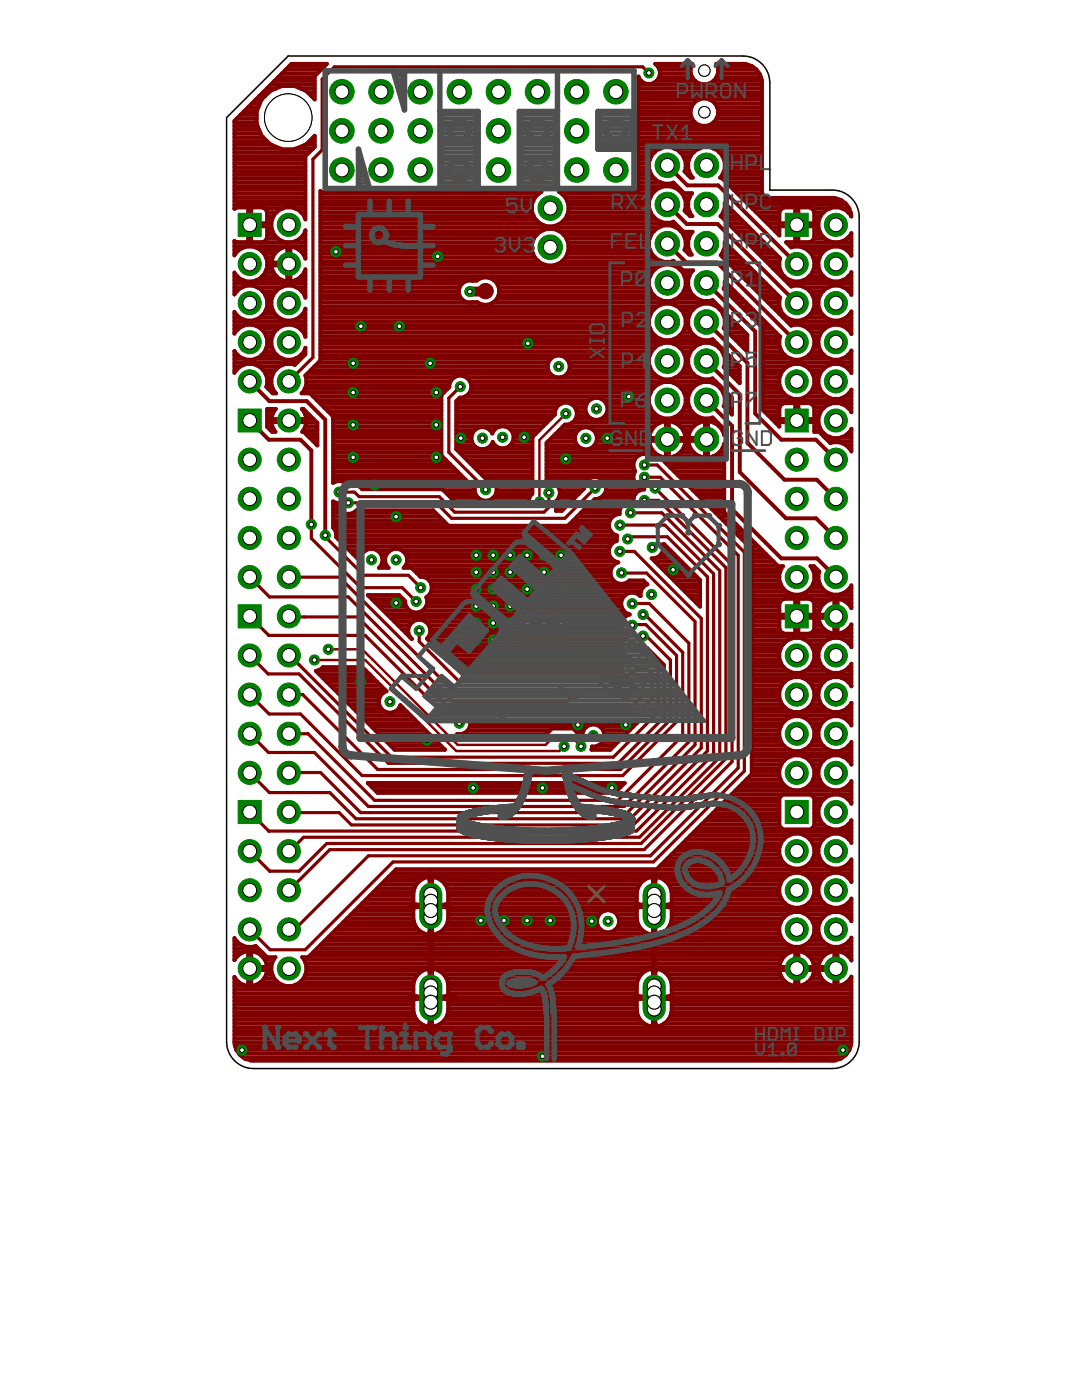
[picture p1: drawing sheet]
<svg xmlns="http://www.w3.org/2000/svg" width="216mm" height="279mm" viewBox="0 0 216 279" stroke-linecap="round" stroke-linejoin="round" font-family="sans-serif">
<circle cx="96.9" cy="58.1" r="1.55" fill="#800000" stroke="#800000" stroke-width=".2"/>
<g fill="none" stroke="#800000" stroke-width=".78">
<path d="M51 19.9h1.2M51.7 19.2h1.2M52.2 19.9a6.4 6.4 0 0 1 10.6 0v-4.7l2.4-2.5h-7l-11.4 11.4v17.6M52.2 19.9a6.4 6.4 0 0 0 1.7 8.9 6.4 6.4 0 0 0 8.9-1.7v2.2l-1.9 1.9M52.5 18.4h1.2M53.2 17.7h1.9M54 16.9h8.8M54.7 16.2h8.1M55.5 15.4h7.3M56.2 14.7h7.1M57 13.9h7.1M57.7 13.2h7.1"/>
<path d="M59.9 17.7h2.9M61.4 18.4h1.4M62.1 19.2h.7M127.4 19.9h12.1M127.4 19.2h24.6M127.4 18.4h24.6M127.4 17.7h24.6M127.4 16.9h24.6M127.4 16.2h.6M127.4 15.4h.1M130.9 16.2h7.9M131.1 13.2h6.9"/>
<path d="M131.5 15.4h6.7M131.6 13.9h6.2M131.7 14.7h6.1M141.6 19.9h10.4M142.3 16.2h9.7M142.9 15.4h8.9M143.1 13.2h6.9M143.2 14.7h8.3M143.3 13.9h7.7M152 17.2h.1M46.8 39.4h14.1M46.8 38.7h14.1"/>
<path d="M46.8 37.9h14.1M46.8 37.1h14.1M46.8 36.4h14.1M46.8 35.6h14.1M46.8 34.9h14.1M46.8 34.1h14.1M46.8 33.4h14.1M46.8 32.6h14.1M46.8 31.9h14.1M46.8 31.2h14.2M46.8 30.4h14.9M46.8 29.7h9.2"/>
<path d="M46.8 28.9h7.3M46.8 28.2h6.5M46.8 27.4h5.7M46.8 26.6h5.2M46.8 25.9h4.9M46.8 25.1h4.6M46.8 24.4h4.4M47.2 23.6h4M48 22.9h3.2M48.7 22.2h2.5M49.5 21.4h2.1M50.2 20.7h1.7"/>
<path d="M59.1 29.7h3.4M60.9 28.9h1.9M60.9 31.2v12.6a3.5 3.5 0 0 0-5.4-1.8 3.5 3.5 0 0 0 0 5.7 3.5 3.5 0 0 0 5.4-1.7v5.6a3.4 3.4 0 0 0-3-2.4v3.2h-3.7a3.5 3.5 0 0 1 3.1-3.2v7a3.5 3.5 0 0 1-3.1-3.2h3.7v3.2a3.4 3.4 0 0 0 3-2.5v5.7a3.5 3.5 0 0 0-5.4-1.7 3.5 3.5 0 0 0 0 5.6 3.5 3.5 0 0 0 5.4-1.7v5.6a3.5 3.5 0 0 0-5.4-1.7 3.5 3.5 0 0 0 0 5.7 3.5 3.5 0 0 0 5.4-1.8v1.3l-2.1 2.1a3.5 3.5 0 0 0-4.1 1.4 3.5 3.5 0 0 0 .4 4.3h-.7l-1.3-1.3a3.5 3.5 0 0 0-1.8-4.3 3.5 3.5 0 0 0-4.5 1.5v-4.4a3.5 3.5 0 0 0 5.3 1 3.5 3.5 0 0 0 0-5.4 3.5 3.5 0 0 0-5.3 1v-4.4a3.5 3.5 0 0 0 5.3 1 3.5 3.5 0 0 0 0-5.4 3.5 3.5 0 0 0-5.3 1v-4.4a3.5 3.5 0 0 0 5.3 1 3.5 3.5 0 0 0 0-5.4 3.5 3.5 0 0 0-5.3 1v-2.9M61.7 28.2h1.1M62.5 27.4h.3M63.9 39.4h42.9M63.9 38.7h43.6M112 38.7h18.2M112.8 39.4h17M127.4 37.9h3.6M127.4 37.1h7.7M127.4 36.4h4.4"/>
<path d="M127.4 35.6h3.3M127.4 34.9h2.6M127.4 34.1h2.3M127.4 33.4h2.1M127.4 32.6h2.1M127.4 31.9h2.3M127.4 31.2h2.6M127.4 30.4h3.2M127.4 29.7h4.4M127.4 28.9h24.6M127.4 28.2h24.6M127.4 27.4h24.6"/>
<path d="M127.4 26.6h24.6M127.4 25.9h24.6M127.4 25.1h24.6M127.4 24.4h11.3M127.4 23.6h10.7M127.4 22.9h10.4M127.4 22.2h10.4M127.4 21.4h10.6M127.4 20.7h11M133.2 33l4 4h6.1l15.7 15.7M134.5 29.7h5.1M135.4 37.9h.4"/>
<path d="M135.7 30.4h2.8M136.1 38.7h1.9M136.3 31.2h1.5M136.5 39.4h1.1M136.6 34.1h.9M136.6 31.9h.9M136.8 33.4h.5M136.8 32.6h.5M137.2 34.9h.6M142.3 29.7h9.7M142.4 24.4h9.6M142.6 20.7h9.4"/>
<path d="M143 23.6h9M143.1 21.4h8.9M143.3 22.9h8.7M143.3 22.2h8.7M143.5 30.4h8.5M144.1 34.9h7.9M144.1 31.2h7.9M144.2 35.6h7.8M144.4 34.1h7.6M144.4 31.9h7.6M144.6 33.4h7.4M144.6 32.6h7.4"/>
<path d="M144.9 36.4h7.1M145.6 37.1h6.4M146.4 37.9h5.6M147.2 38.7h4.9M147.9 39.4h5M46.8 48.1h.1M46.8 58.1h.5M46.8 57.4h1.5M46.8 56.6h14.1M46.8 55.9h1.7M46.8 55.1h.5M46.8 50.6h.2"/>
<path d="M46.8 49.9h.9M46.8 49.1h14.1M46.8 48.4h14.1M46.8 40.9h14.1M46.8 40.1h14.1M46.8 41.6l.6-.2h2.1v3.2h3.8v-2.2M46.8 41.6v.1M49.5 43.1h.6M49.5 47.6h.6M49.5 46.9h.6M49.5 46.1h.6M49.5 45.4h.6"/>
<path d="M49.5 43.9h.6M49.5 42.4h.6M49.5 41.6h.6M50.1 44.6h4.1M51.2 55.9h5M51.4 57.4h4.7M51.9 49.9h3.7M52.3 55.1h2.9M52.4 58.1h2.7M52.7 50.6h2.1M52.9 41.6l-.6-.2h-2.2v6.9h2.2a1.13 1.13 0 0 0 .9-.7M52.9 41.6l.4 .8"/>
<path d="M52.9 41.6h3.4M52.9 54.4h1.7M52.9 58.9h1.6M53 51.4h1.4M53.2 53.6h1.1M53.2 47.6l.1-2.4h-3.8v3.1h-2.1l-.6-.2M53.2 47.6h2.3M53.2 59.6h1M53.3 43.1h1.3M53.3 52.9h4M53.3 52.1h.9M53.3 46.9h1.4"/>
<path d="M53.3 46.1h1.1M53.3 45.4h.9M53.3 43.9h1M53.3 42.4h1.9M57.3 55.9h.6M57.3 55.1h.6M57.3 54.4h.6M57.3 53.6h.6M57.3 52.1h.6M57.3 51.4h.6M57.3 50.6h.6M57.3 49.9h.6"/>
<path d="M58.9 41.6h2M59 55.9h1.9M59.2 57.4h1.7M59.7 49.9h1.2M59.8 47.6h1.1M60.1 42.4h.8M60.1 55.1h.8M60.2 58.1h.7M60.5 50.6h.4M60.5 46.9h.4M60.7 43.1h.2M60.7 54.4h.2"/>
<path d="M60.7 58.9h.2M60.9 51.4h.1M60.9 46.1h.1M63.9 43.1h42.6M63.9 59.6h28.2M63.9 58.9h27.8M63.9 58.1h27.7M63.9 57.4h27.8M63.9 56.6h28.3M63.9 55.9h31.4M63.9 55.1h65.9M63.9 54.4h66.2"/>
<path d="M63.9 53.6h66.9M63.9 52.9h45M63.9 52.1h43.5M63.9 51.4h42.8M63.9 50.6h42.5M63.9 49.9h42.3M63.9 49.1h42.3M63.9 48.4h42.4M63.9 47.6h42.7M63.9 46.9h43.2M63.9 46.1h44.1M63.9 45.4h67.6"/>
<path d="M63.9 44.6h43.9M63.9 43.9h43.1M63.9 42.4h42.3M63.9 41.6h42.3M63.9 40.9h42.3M63.9 40.1h42.5M98.5 55.9h31M99.2 59.6a2.74 2.74 0 0 0-.5-3.6 2.74 2.74 0 0 0-3.6 0h-.8a2.22 2.22 0 0 0-2.7 1.7 2.22 2.22 0 0 0 1.7 2.7M99.2 59.6a2.71 2.71 0 0 1-3.9 .7l-1.1 .1M99.2 59.6h32.1M99.2 56.6h30.3M99.5 58.9h31"/>
<path d="M99.5 57.4h30.1M99.6 58.1h30.3M106.7 51.4a3.7 3.7 0 0 0 6.2 0M106.7 51.4a3.7 3.7 0 0 1 3.1-5.8 3.7 3.7 0 0 1 3.1 5.8M110.7 52.9h21.6M111.6 46.1h18.9M111.8 44.6h23M112.1 52.1h20M112.5 46.9h17.4M112.6 43.9h18.5M112.9 51.4h17.9M113 47.6h16.6"/>
<path d="M113.1 43.1h17.2M113.2 40.1h16.3M113.2 50.6h16.8M113.3 48.4h16.2M113.4 42.4h16.5M113.4 49.9h16.4M113.4 49.1h16.1M113.4 41.6h16.2M113.4 40.9h16.1M129.5 40.1v1.5l.6 1.3 1 1M129.5 40.1a3.7 3.7 0 0 1 3.7-3 3.7 3.7 0 0 1 3.6 3M131.1 43.9l1.3 .5h1.5l.5-.2 2 2h1.8a3.5 3.5 0 0 0-.2 4.6h-.4l-1-1a3.7 3.7 0 0 0-3-4.8 3.7 3.7 0 0 0-4.1 4 3.7 3.7 0 0 0 4.9 3l1.9 2h2l-.4 .4"/>
<path d="M133.2 48.6l3.7 3.8h6.2l15.9 15.9M133.2 40.8l3.8 3.9h6.2l15.8 15.8M134 52.9h1.2M134.2 52.1h.3M134.8 45.4h.7M135 59.6h4.1M135.5 53.6h.5M135.8 46.1h.5M135.9 58.9h2.4M136.2 54.4h1.7M136.4 46.9h1.4M136.4 58.1h1.3"/>
<path d="M136.5 55.1h1.1M136.6 49.9h1M136.7 47.6h.8M136.7 57.4h.7M136.8 41.6h.6M136.8 40.1v1.5l-.2 .4 1.1 1.1h.5l-.3-.2-.6-1.3v-1.5M136.8 56.6h.5M136.8 55.9h.5M136.8 49.1h.5M136.8 48.4h.5M136.8 40.9h.5M136.8 40.1h.5"/>
<path d="M136.9 42.4h.8M137.3 40.1l.6-1.3 .2-.2h-1.6l-2.1-2.2a3.7 3.7 0 0 1-4.9-3 3.7 3.7 0 0 1 4.1-4.1 3.7 3.7 0 0 1 3 4.9l1.2 1.3h.5a3.7 3.7 0 0 1 .1-5.2 3.7 3.7 0 0 1 5.1 0 3.7 3.7 0 0 1 .2 5.2h.3l11.5 11.5v-1.8h7l-.1 2.4M137.4 50.6h.5M137.9 54.4a3.7 3.7 0 0 0 .1 4.3 3.7 3.7 0 0 0 4.2 1.2l6.9 6.9v3.4l-4.7-4.7a3.7 3.7 0 0 0-3-4.9 3.7 3.7 0 0 0-4.1 4.1 3.7 3.7 0 0 0 4.9 3l5.4 5.4v3.4l-3.2-3.2a3.7 3.7 0 0 0-3-4.9 3.7 3.7 0 0 0-4.1 4.1 3.7 3.7 0 0 0 4.9 3l3.8 3.9v3.3l-1.6-1.6a3.7 3.7 0 0 0-3.2-4.9 3.7 3.7 0 0 0-3.9 4.4M141 56.5l9.7 9.7v16.3l5.2 5.3h6.9l4 3.9M143.8 43.1l14.1 14.1a3.5 3.5 0 0 1 4.6 2.9 3.5 3.5 0 0 1-3.9 3.9 3.5 3.5 0 0 1-2.9-4.6l-11.1-11.1v1.1l-.6 1.3-.2 .2 14.1 14.1a3.5 3.5 0 0 1 4.6 3 3.5 3.5 0 0 1-3.9 3.8 3.5 3.5 0 0 1-2.9-4.6l-11.1-11.1v1.1l-.2 .5 7.9 7.8v16.4l3.2 3.2v-.9h3.2v-3.7h-2.2a1.16 1.16 0 0 0-1 1v2.1M144.1 50.6h2.8M144.3 42.4h2.2M144.3 51.4h3.4M144.4 49.9h1.8M144.5 57.4h1.3M144.6 41.6h1.1"/>
<path d="M144.6 43.9h3.4M144.6 56.6h.5M144.6 49.1h.8M144.6 48.4h.1M144.6 40.9h.4M144.9 58.1h1.7M145 52.1h3.4M145.3 44.6h3.4M145.6 58.9h1.7M145.8 52.9h3.4M146.1 45.4h3.4M146.4 59.6h1.7"/>
<path d="M146.5 53.6h3.4M146.8 46.1h3.4M147.3 54.4h3.4M147.6 46.9h3.4M148 55.1h3.4M148.3 47.6h3.4M148.7 40.1h19.4M148.8 55.9h3.4M149.1 48.4h3.4M149.4 40.9h19.6M149.5 56.6h3.4M149.8 49.1h3.4"/>
<path d="M150.2 41.6h5.8M150.3 57.4h3.3M150.6 49.9h3.4M150.9 42.4h4.6M151 58.1h3.4M151.3 50.6h3.4M151.7 43.1h3.8M151.8 58.9h3.4M152.1 51.4h3.4M152.4 43.9h3.1M152.5 59.6h3.1M152.8 52.1h2.7"/>
<path d="M153.1 44.6h5.6M153.6 52.9h1.9M153.9 45.4h1.6M154.3 53.6h1.3M154.6 46.1h.9M155.1 54.4h.8M155.4 46.9h.1M155.5 42.4v2.2h7v-2.2M155.8 55.1h.7M156 41.6l.5-.2h2.2v6.9h-1.8l1 1.1a3.5 3.5 0 0 1 4.6 2.9 3.5 3.5 0 0 1-3.9 3.9 3.5 3.5 0 0 1-2.9-4.6l-11.1-11.1v1.1l-.6 1.3-.2 .2h3.4M156 41.6l-.5 .8M156.6 55.9h1"/>
<path d="M156.9 48.4h13M157.3 56.6h12.6M157.6 49.1h12.3M158.7 43.1h.6M158.7 47.6h.6M158.7 46.9h.6M158.7 46.1h.6M158.7 45.4h.6M158.7 43.9h.6M158.7 42.4h.6M158.7 41.6h.6M159.3 44.6h4"/>
<path d="M160.4 55.9h5M160.5 57.4h4.7M161.1 49.9h3.6M161.5 55.1h2.8M161.5 58.1h2.8M161.9 50.6h2M162 41.6l-.5-.2h-2.2v6.9h2.2a1.21 1.21 0 0 0 .9-.7M162 41.6l.5 .8M162 41.6h3.5M162.1 54.4h1.6M162.1 58.9h1.6M162.2 51.4h1.4"/>
<path d="M162.4 53.6h1M162.4 59.6h1M162.4 47.6h2.2M162.5 42.4h1.9M162.5 43.1h1.2M162.5 52.9h.8M162.5 52.1h.8M162.5 46.9h1.4M162.5 46.1h1.1M162.5 45.4h.8M162.5 43.9h.9M168.1 41.6h1.4"/>
<path d="M168.2 55.9h1.7M168.4 57.4h1.5M168.9 49.9h1M169 47.6h.9M169.2 42.4h.5M169.3 55.1h.6M169.4 58.1h.5M169.7 50.6h.2M169.7 46.9h.2M169.8 43.1h.1M169.9 54.4h.1M46.8 73.9h.4"/>
<path d="M46.8 73.1h1.2M46.8 72.4h12.5M46.8 71.6h1.9M46.8 70.9h.7M46.8 70.1h.1M46.8 66.4h.1M46.8 65.6h.8M46.8 64.9h2.2M46.8 64.1h14.1M46.8 63.4h1M46.8 62.6h.2M49.8 76.1l4 4h7.4l3.7 3.7v23"/>
<path d="M50.6 64.9h6.3M50.9 71.6h5.6M51.7 73.1h4.1M51.9 63.4h3.7M52 65.6h3.4M52.2 70.9h3.1M52.5 73.9h2.5M52.6 62.6h2.2M52.8 66.4h1.9M52.8 70.1h1.8M53 74.6h1.5M53 61.9h1.4"/>
<path d="M53.1 67.1h1.3M53.1 69.4h1.2M53.3 76.9h.9M53.3 75.4h.9M53.3 60.4h.9M53.3 76.1h.9M53.3 68.6h.9M53.3 67.9h.9M53.3 61.1h.9M53.5 77.6h1M54.3 78.4h.6M58.4 64.9h2.5"/>
<path d="M58.7 71.6h1.3M59.7 63.4h1.2M59.9 65.6h1M60 70.9h.8M60.3 78.4h28.2M60.4 62.6h.5M60.6 66.4h.3M60.6 70.1h.3M60.8 77.6h28.5M60.8 61.9h.1M60.9 67.1h.1M61.1 76.9h28.6"/>
<path d="M61.1 75.4h29.5M61.1 76.1h28.8M61.2 74.6h48.7M62 73.9h47.4M62.5 79.1h25.6M62.7 73.1h46.6M63.2 79.9h24.9M63.5 72.4h45.9M63.9 60.4h31.4M63.9 71.6h46M63.9 70.9h65.8M63.9 70.1h66.1"/>
<path d="M63.9 69.4h66.8M63.9 68.6h68.1M63.9 67.9h68.5M63.9 67.1h67M63.9 66.4h66.2M63.9 65.6h65.9M63.9 64.9h65.6M63.9 64.1h65.6M63.9 63.4h65.7M63.9 62.6h66M63.9 61.9h66.5M63.9 61.1h67.3"/>
<path d="M88.1 78.8h.1M90 75.9a2.21 2.21 0 0 1 3.8 .2 2.21 2.21 0 0 1-2 3.3l-.8 .7v9.6l5.9 5.8a2.21 2.21 0 0 1 2.2 2.3 2.21 2.21 0 0 1-2.3 2.2 2.21 2.21 0 0 1-2.1-2.5l-6.6-6.6v-12.1l1.6-1.5v-.5zM91.2 79.9h26.5M92.9 79.1h36.6M93.1 75.4h38.5M93.7 78.4h36.2M93.7 76.1h49.1M94 77.6h36.3M94 76.9h37M98.4 60.4h44.3M113 71.6h16.5M113.1 74.6h17.5"/>
<path d="M113.5 72.4h16M113.5 73.9h16.5M113.7 73.1h16M120.4 79.9h9.1M133.9 67.9h6.3M134.3 68.6h5.5M134.7 75.4h4.7M135.1 61.1h3.9M135.3 76.9h3.6M135.4 67.1h3.3M135.6 69.4h2.9M135.7 74.6h2.7"/>
<path d="M135.9 61.9h2.3M136 77.6h2.1M136.2 66.4h1.7M136.3 70.1h1.5M136.3 73.9h1.5M136.4 62.6h1.3M136.5 78.4h1.2M136.5 65.6h1.1M136.6 70.9h.9M136.7 73.1h.8M136.7 63.4h.7M136.8 79.1h.6"/>
<path d="M136.8 79.9h.5M136.8 72.4h.5M136.8 71.6h.5M136.8 64.9h.5M136.8 64.1h.5M141 79.9l5.1 5.1v16.6l9.8 9.8h7.1l3.8 3.8M141 72.1l6.6 6.6v15.5l9.2 9.2h6.1l3.9 4M141 64.3l8.1 8.1v16l7.4 7.3h6.5l3.8 3.9M141.7 67.9h.7M142.1 68.6h1M142.9 61.1h.5M143.1 76.9h.5"/>
<path d="M143.4 69.4h.5M143.7 61.9h.5M143.8 77.6h.5M144.1 70.1h.5M144.2 62.6h.7M144.3 78.4h.8M144.4 70.9h1M144.5 73.1h3.1M144.5 63.4h1.2M144.5 65.6h3.4M144.6 79.1h1.2M144.6 79.9h1.4"/>
<path d="M144.6 72.4h2.3M144.6 71.6h1.5M144.6 64.9h2.6M144.6 64.1h1.8M145 73.9h2.6M145.3 66.4h3.4M145.7 74.6h1.9M146 67.1h3.1M146.5 75.4h1.1M146.8 67.9h2.3M147.1 60.4h1.7M147.2 76.1h.4"/>
<path d="M147.5 68.6h1.6M147.8 61.1h1.8M148.3 69.4h.8M148.6 61.9h1.7M149 70.1h.1M149.4 62.6h1.7M150.1 63.4h1.7M150.9 64.1h1.7M151.6 64.9h1.7M152.3 79.9h17.6M152.3 79.1h4.8M152.3 78.4h4"/>
<path d="M152.3 77.6h3.6M152.3 76.9h3.2M152.3 76.1h3.2M152.3 75.4h3.2M152.3 74.6h3.6M152.3 73.9h4M152.3 73.1h4.9M152.3 72.4h17.6M152.3 71.6h5.6M152.3 70.9h4.3M152.3 70.1h3.7M152.3 69.4h3.4"/>
<path d="M152.3 68.6h3.2M152.3 67.9h3.2M152.3 67.1h3.3M152.3 66.4h2.5M152.3 65.6h1.8M153.3 60.4h2.2M154 61.1h1.5M154.8 61.9h1M155.5 62.6h.7M156.3 63.4h.7M157 64.1h12.9M157.8 64.9h.4"/>
<path d="M159.8 64.9h6.2M160.1 71.6h5.6M160.8 73.1h4.2M160.9 79.1h4M161 63.4h3.8M161.2 65.6h3.4M161.4 70.9h3M161.6 73.9h2.5M161.7 78.4h2.4M161.8 62.6h2.2M161.9 66.4h1.9M162 70.1h1.8"/>
<path d="M162.1 77.6h1.6M162.1 74.6h1.6M162.2 61.9h1.4M162.3 67.1h1.2M162.3 69.4h1.2M162.4 75.4h.9M162.5 76.9h.8M162.5 60.4h.8M162.5 76.1h.8M162.5 68.6h.8M162.5 67.9h.8M162.5 61.1h.8"/>
<path d="M167.6 64.9h2.3M167.9 71.6h2M168.6 73.1h1.3M168.7 79.1h1.2M168.8 63.4h1.1M169 65.6h.9M169.2 70.9h.7M169.5 73.9h.4M169.5 78.4h.4M169.6 62.6h.3M169.8 66.4h.1M169.8 70.1h.1"/>
<path d="M49.8 83.9l3.8 3.9h6.4l2.1 2.1v14.8M53.3 85.1h1.1M53.3 84.3h.9M53.3 82.8h1M53.3 82.1h1.4M54 85.9h.7M54.4 81.6h.1M54.7 82.1l.3-.5h-1.7v3.6l1 1h.7a3.7 3.7 0 0 1-.8-2h3.1v-.6h-4M54.7 82.1l-.5 1.5M60.5 85.9h2.8M60.6 82.1l-.4-.5h.4l2.7 2.8v4.5l-2.7-2.7h-.3a3.7 3.7 0 0 0 .8-2h-3.2v-.6h4.6M60.6 82.1l.5 1.5"/>
<path d="M60.6 82.1h.4M60.9 85.1h2.4M60.9 82.8h.9M61 86.6h2.3M61.1 84.3h2.2M61.5 87.1h.1M61.8 87.4h1.5M62.5 88.1h.8M63.3 88.9h.1M64 80.6h24.1M64.7 81.4h23.4M65.4 82.1h22.7"/>
<path d="M66.2 82.8h21.9M66.5 83.6h21.6M66.5 85.1h21.6M66.5 96.4h.1M66.5 95.6h26.3M66.5 94.8h25.5M66.5 94.1h24.8M66.5 93.3h24M66.5 92.6h23.3M66.5 91.8h22.5M66.5 91.1h21.8M66.5 90.4h21.6"/>
<path d="M66.5 89.6h21.6M66.5 88.9h21.6M66.5 88.1h21.6M66.5 87.4h21.6M66.5 86.6h21.6M66.5 85.9h21.6M66.5 84.3h21.6M68.9 96.4h24.6M71.7 97.1h22.6M88.5 97.9h6.2M89.2 98.6h5.7M90 99.3h5.4"/>
<path d="M91 83.6h18.9M91 85.1h8.8M91 89.6h4.8M91 88.9h3.6M91 88.1h3.2M91 87.4h3.1M91 86.6h3.3M91 85.9h3.8M91 84.3h18.1M91 82.8h19.6M91 82.1h19.7M91 81.4h20"/>
<path d="M91 80.6h20.9M91.7 90.4h14.5M92.5 91.1h13.7M93.2 91.8h13M94 92.6h12.2M94.7 93.3h11.5M95.5 94.1h10.7M96.2 94.8h10M96.8 89.6h9.4M97.5 95.6h8.7M97.7 85.9h.9M97.9 88.9h.9"/>
<path d="M98.4 99.3h7.3M98.6 96.4h7.6M98.9 98.6h7.3M99 97.1h7.2M99.1 97.9h7.1M100.7 85.1a2.2 2.2 0 0 1 1.3 3.5 2.2 2.2 0 0 1-3.7-.4 2.2 2.2 0 0 1-3.3 1.1 2.2 2.2 0 0 1-.2-3.5 2.2 2.2 0 0 1 3.4 .7l.2-.5 .7-.6 .8-.3h8.5M101.8 88.9h4.4M102 85.9h5.6M102.3 88.1h3.9M102.4 86.6h4.5M102.5 87.4h3.7M109.1 95.6h8.4"/>
<path d="M109.1 94.8h17.3M109.1 94.1h17.6M109.1 93.3h17.3M109.1 92.6h17.3M109.1 91.8h17.5M109.1 91.1h18.1M109.1 90.4h21.6M109.1 89.6h7.2M109.1 88.9h6.1M109.3 88.1h5.5M110.1 87.4h4.6M110.4 96.4h6.4"/>
<path d="M110.7 82.1a2.22 2.22 0 0 1 2.2-1.8 2.22 2.22 0 0 1 2.2 1.8M110.7 82.1v.6l-4.5 4.5v11.3a2.04 2.04 0 0 0-.7 2.2h-14.2l-3-3.1h-16l-.9-.9h-2.1a2.11 2.11 0 0 0-2.8-.3M110.8 86.6h4.1M111.4 97.1l.3 .8M111.4 97.1h5.2M111.5 99.3h3.2M111.6 85.9h3.8M111.7 97.9h4.5M111.7 98.6h3.8M112.3 85.1h18.3M113.9 80.6h3.2M114.2 84.3h17.5"/>
<path d="M114.8 81.4h2M114.8 83.6h3.4M115.1 82.1h1.8M115.1 82.1a2.18 2.18 0 0 1-2.4 2.6l-3.6 3.7v7.8h.8l.8 .3 .7 .6M115.1 82.8h2.1M117.5 89.6h12.5M117.5 95.6a2.23 2.23 0 0 1 2.5 0 2.23 2.23 0 0 1 .9 2.3M117.5 95.6l-.6 .6-.3 .8v.5l-4.5 4.5h-1.2l.1-2.1 .4-.3 .3-.8v-.9M118.4 85.9h11.6M118.6 88.9h11.1M118.9 86.6h10.8M119 88.1h10.5"/>
<path d="M119.1 87.4h10.4M119.8 99.3h6.6M119.9 83.6h22.6M120 95.6h6.4M120.6 98.6h6.2M120.6 96.4h6.1M120.8 82.8h10.2M120.9 97.9a2.16 2.16 0 0 1-2.2 1.7l-5.4 5.3h-23.8l-3.1-3h-15.3a2.18 2.18 0 0 1-3.5-.3M120.9 97.9h6.9M120.9 97.1h6.4M121 80.6h8.5M121.2 82.1h9.1"/>
<path d="M121.2 81.4h8.6M126.4 94.8a2.13 2.13 0 0 0 2.1 2.6v.3a2.12 2.12 0 0 0-2.1 2.5 2.16 2.16 0 0 0-2.8 2.4 2.18 2.18 0 0 0-2.1 1.9 2.18 2.18 0 0 0 1.6 2.4v1a2.18 2.18 0 0 0-1.6 2.3 2.18 2.18 0 0 0 1.9 2 2.2 2.2 0 0 0-1.3 3.3 2.2 2.2 0 0 0 3.5 .3h2.8l.8 .8a2.06 2.06 0 0 0-1.4 2.4 2.23 2.23 0 0 0-3.5 .3 2.23 2.23 0 0 0 1.4 3.3 2.2 2.2 0 0 0-1.8 2.2 2.2 2.2 0 0 0 1.8 2.1 2.2 2.2 0 0 0-1.8 2.2 2.2 2.2 0 0 0 1.8 2.1 2.23 2.23 0 0 0-1.7 2.6M130 91.1h1.9M130.4 85.3a3.7 3.7 0 0 1 2.5-1.2v7.2a3.6 3.6 0 0 1-3.4-3.3h7.3a3.6 3.6 0 0 1-3.3 3.3v-7.2a3.6 3.6 0 0 1 3.3 3.3h-7.3a3.8 3.8 0 0 1 .9-2.1zM131.9 91.5l18.1 18.1v44.9l-19 19h-52l-17.5 17.5h-1.2a3.4 3.4 0 0 1 .3 4.3M131.9 91.5l-.2-.2h-1.5a2.2 2.2 0 0 0-3-.2 2.2 2.2 0 0 0-.5 2.9l-.3 .8M131.9 91.5h.1M132.3 91.8h12.2M132.9 85.1h.6M132.9 91.1h.6M132.9 90.4h.6M132.9 89.6h.6"/>
<path d="M132.9 88.9h.6M132.9 88.1h.6M132.9 87.4h.6M132.9 86.6h.6M132.9 85.9h.6M132.9 84.3h.6M133 92.6h11.5M133.8 93.3h10.7M134.4 91.1h5.3M134.5 94.1h10M134.6 84.3h4.9M135.3 94.8h9.2"/>
<path d="M135.3 82.8h3.5M135.6 90.4h2.9M135.7 85.1h2.7M136 95.6h8.5M136.1 82.1h2M136.2 89.6h1.7M136.3 85.9h1.5M136.5 81.4h1.1M136.6 88.9h.9M136.6 86.6h.9M136.8 96.4h7.7M136.8 88.1h.6"/>
<path d="M136.8 87.4h.6M136.8 80.6h.6M137.3 80.6a3.6 3.6 0 0 0 4.9 2.7l2.3 2.3v1.2M137.5 97.1h7M137.9 89.6l-.6-1.6h4v3.3a3.6 3.6 0 0 0 2.8-1.7M138.3 97.9h6.2M139 98.6h5.5M139.8 99.3h4.7M140.7 85.1h.6M140.7 91.1h.6M140.7 90.4h.6M140.7 89.6h.6"/>
<path d="M140.7 88.9h.6M140.7 88.1h.6M140.7 87.4h.6M140.7 86.6h.6M140.7 85.9h.6M140.7 84.3h.6M142.2 91.1h2.3M142.4 84.3h.8M143.4 90.4h1.1M143.5 85.1h.5M144.1 89.6h.4M144.1 85.9h.4"/>
<path d="M144.4 88.9h.1M144.4 86.6h.1M144.5 88.5v13.7l10.8 10.8h1a3.5 3.5 0 0 0 .3 4.8 3.5 3.5 0 0 0 4.8 0 3.5 3.5 0 0 0 .3-4.8h.7l1.1 1.1a3.5 3.5 0 0 0 1.9 4.3 3.5 3.5 0 0 0 4.5-1.6v4.6l-.8-1.1M144.5 86.8a3.6 3.6 0 0 0-3.2-2.7v3.3h-4a3.7 3.7 0 0 1 3.4-3.3v7.2a3.6 3.6 0 0 1-2.8-1.7M144.5 86.8v.1M144.5 88.5l-.4 1.1M144.5 88.5v.1M144.6 80.6h1.4M144.7 81.4h1.3M145.4 82.1h.6M152.3 81.4h3.2M152.3 80.6h3.8"/>
<path d="M152.5 82.1h3M153.2 82.8h2.3M154 83.6h9.3M154.7 84.3h.8M155.5 85.1h.1M158.7 82.8h.6M158.7 82.1h.6M158.7 81.4h.6M158.7 80.6h.6M161.9 80.6h3.8M162.4 81.4h2M162.5 83.6v-2.1a1.16 1.16 0 0 0-1-1h-2.2v3.7h3.2v2h.9l2.3 2.2a3.3 3.3 0 0 1 4.2 1.7v-4.5a3.5 3.5 0 0 1-5.4 1.1 3.5 3.5 0 0 1 0-5.5 3.5 3.5 0 0 1 5.4 1.1v-4.5a3.5 3.5 0 0 1-5.4 1 3.5 3.5 0 0 1 0-5.4 3.5 3.5 0 0 1 5.4 1.1v-4.5a3.5 3.5 0 0 1-5.4 1 3.5 3.5 0 0 1 0-5.4 3.5 3.5 0 0 1 5.4 1.1v-4.6a3.5 3.5 0 0 1-5.4 1.1 3.5 3.5 0 0 1 0-5.4 3.5 3.5 0 0 1 5.4 1v-4.5a3.5 3.5 0 0 1-5.4 1.1 3.5 3.5 0 0 1 0-5.4 3.5 3.5 0 0 1 5.4 1v-4.5a3.5 3.5 0 0 1-5.3 1.1 3.5 3.5 0 0 1-.1-5.4 3.5 3.5 0 0 1 5.4 1 3.8 3.8 0 0 0-3.8-3.7h-13.1l-1-.9v-22a3.8 3.8 0 0 0-3.8-3.9h-5.3a2.75 2.75 0 0 1-2.4 4.2 2.75 2.75 0 0 1-2.3-4.2h-7.5a2.2 2.2 0 0 1 .1 3.6 2.2 2.2 0 0 1-3.4-1v22.8l-.2 .2h-15.7a3.7 3.7 0 0 1 1.1 5.6 3.7 3.7 0 0 1-5.6 0 3.7 3.7 0 0 1 1-5.6h-43.9l-.2-.2v33.8l-3 3.1a3.2 3.2 0 0 1-.7 3.5h1.7l4.6 4.6v13.3"/>
<path d="M162.5 85.1h1M162.5 85.9h1.3M162.5 84.3h.8M162.5 82.8h1M162.5 82.1h1.3M163.9 86.6h.6M164.6 87.4h1.4M165.4 88.1h4.5M167.6 87.4h2.3M167.9 80.6h2M168.8 88.9h1.1M169 86.6h.9"/>
<path d="M169.1 81.4h.8M169.6 89.6h.3M169.8 85.9h.1M169.8 82.1h.1M66.5 104.6h22.7M66.5 103.8h21.9M66.5 103.1h21.2M66.5 102.3h2.1M66.5 101.6h1.1M66.5 100.8h.9M66.5 100.1h.1M66.5 105.3h55.1"/>
<path d="M67 106.1h54.9M67.1 106.8h55.8M67.3 100.8v-.4l-.8-.3v5.2l.2 .3 .4 .8v.8l4.8 4.9a2.2 2.2 0 0 1 2.9-2.5 2.2 2.2 0 0 1 .8 3.7h2a2.2 2.2 0 0 1-.1-3.1 2.2 2.2 0 0 1 3.1 0 2.2 2.2 0 0 1-.1 3.1h1.6l1.8 1.8M67.3 100.8l.3 .8M67.5 107.6h55.6M68.2 108.3h54.1M68.9 109.1h52.8M69.7 109.8h3.3M70.4 102.3h16.5M70.4 110.6h1.8M71.2 111.3h.7M73.5 118.8h6.2"/>
<path d="M74.2 119.6h6.3M75.2 109.8h2.7M76 110.6h1.2M76 112.8h1.1M76.3 112.1h.6M76.3 111.3h.6M80.1 109.8h41.4M80.9 110.6h40.6M80.9 112.8h41.5M81.2 112.1h41.7M81.2 111.3h40.7M82.4 113.6h39.6"/>
<path d="M83.1 114.3h38.7M83.9 115.1h38.1M84.4 115.1a2.21 2.21 0 0 1 1.7 1.8 2.21 2.21 0 0 1-1.1 2.3 2.19 2.19 0 0 1-1.6 3 2.19 2.19 0 0 1-2.5-2.2l-1.2-1.2h-6.3l8.8 8.7M85.2 119.6h39M85.5 118.8h39.2M85.6 115.8h36.8M86 118.1h41.9M86 116.6h43.1M86.1 117.3h42.1M90.7 100.1h14.8M111 101.6h1.5M111 100.8h2.2"/>
<path d="M111 100.1h3M113.7 104.6h7.8M114.4 103.8h7.3M115.2 103.1h7.1M115.9 102.3h7.7M116.6 101.6h7.2M117.4 100.8h6.8M118.2 100.1h8.2M127.6 118.8h.2M130.7 112.1h5.3M130.8 111.3h4.5M131.4 112.8h5.4"/>
<path d="M131.9 110.6h2.6M132.2 113.6h5.3M132.2 108.6h.3l7.2 7.1v5.4l-9.7-9.7a2.12 2.12 0 0 0 2.2-2.8zM132.3 109.8h1.5M132.3 109.1h.7M132.9 114.3h5.4M133.7 115.1h5.3M134.4 115.8h5.3M135.2 116.6h4.5M135.9 117.3h3.8M136.7 118.1h3M137.4 118.8h2.3"/>
<path d="M138.2 119.6h1.5M140.5 100.1h4M141.3 100.8h3.2M142 101.6h2.5M142.8 102.3h1.8M143.5 103.1h1.9M144.3 103.8h1.8M145 104.6h1.9M145.8 105.3h1.8M146.5 106.1h1.9M147.3 106.8h1.8M148 107.6h1.9"/>
<path d="M148.8 108.3h1.8M149.5 109.1h1.9M150 115.8h5.5M150 115.1h5.5M150 119.6h6.3M150 118.8h19.9M150 118.1h7M150 117.3h6.2M150 116.6h5.8M150 114.3h5.6M150 113.6h5.9M150 112.8h5.1"/>
<path d="M150 112.1h4.3M150 111.3h3.6M150 110.6h2.9M150 109.8h2.1M154.3 112.1h.1M158.7 119.6h.6M161 118.1h3.8M161.7 119.6h4.4M161.8 117.3h2.2M162.1 113.6h.9M162.2 116.6h1.4M162.4 114.3h1"/>
<path d="M162.5 115.8h.8M162.5 115.1h.8M166.5 119.6h.6M167.5 119.6h2.4M168.8 118.1h1.1M169.6 117.3h.3M63 133.9l1-.3 .4-.5h7.9l4.8 4.9a2.19 2.19 0 0 0-.9 3.6 2.19 2.19 0 0 0 3.7-.9l8.9 8.9h-10.1zM63.4 133.8h9.6M63.7 134.6h10M64.4 135.3h10.1M65.2 136.1h10M65.9 136.8h10.1"/>
<path d="M66.7 137.6h10M67.4 138.3h9.1M68.2 139.1h7.6M68.9 139.8h6.7M75 120.3h5.9M75.7 121.1h5.4M76.5 121.8h5.2M77.2 122.6h48.3M78 123.3h46.5M78.7 124.1h3.7M79.5 124.8h2.2M80.2 125.6h1.3"/>
<path d="M81 126.3h.5M81.5 126.3a2.23 2.23 0 0 1 2.2-2.6 2.23 2.23 0 0 1 2.1 2.6M81.5 126.3l.3 .8M81.7 127.1h.1M82.2 127.5h.1M84.3 121.8h40.1M84.9 124.1h39.2M85 121.1h39.1M85.2 120.3h38.8M85.5 127.1h39.8M85.5 127.8h38.9M85.6 124.8h38.4"/>
<path d="M85.8 126.3l-.3 .8-.3 .3 7.1 7.2h32M85.8 126.3h38.8M85.8 125.6h38.3M86.3 128.6h37.7M87 129.3h37M87.8 130.1h36.4M88.5 130.8h36.3M89.3 131.6h35.6M90 132.3h34.2M90.8 133.1h33.2M91.5 133.8h32.5M120.2 134.6l2.8 2.7h.3a2.16 2.16 0 0 1 3.4 .3"/>
<path d="M121 135.3h4.1M121.8 136.1h4.4M122.5 136.8h1.5M124 133.8a2.15 2.15 0 0 0 2.1 1.8v.4l.4 .8 .3 .3v.8l-.1-.3M125.8 136.8h.7M126.7 137.6h.1M138.9 120.3h.8M150 123.3h17.1v3.2a3.6 3.6 0 0 0 2.7-1.7M150 134.6h19.9M150 139.8h5.7M150 139.1h5.5M150 138.3h5.5"/>
<path d="M150 137.6h5.7M150 136.8h6M150 136.1h6.6M150 135.3h7.9M150 133.8h7.2M150 133.1h6.3M150 132.3h5.9M150 131.6h5.5M150 130.8h5.5M150 130.1h5.5M150 129.3h5.8M150 128.6h6.3"/>
<path d="M150 127.8h7.1M150 127.1h19.9M150 126.3h6.1M150 125.6h5.6M150 124.8h5.5M150 124.1h5.5M150 122.6h5.5M150 121.8h5.5M150 121.1h5.5M150 120.3h5.6M155.5 123.3v2.2a1.21 1.21 0 0 0 1 1h2.2v-7h-2.2a1.16 1.16 0 0 0-1 1v2.2h7v-2.2a1.21 1.21 0 0 0-1-1h-2.2v7h2.2a1.21 1.21 0 0 0 1-1v-2.2M158.7 126.3h.6"/>
<path d="M158.7 125.6h.6M158.7 124.8h.6M158.7 124.1h.6M158.7 122.6h.6M158.7 121.8h.6M158.7 121.1h.6M158.7 120.3h.6M160.1 135.3h5.6M160.8 133.8h4.2M160.9 127.8h4M161.4 136.1h3M161.6 133.1h2.5"/>
<path d="M161.7 128.6h2.4M161.9 126.3h3.9M162 136.8h1.8M162.1 132.3h1.6M162.1 129.3h1.5M162.3 139.8h1.2M162.3 137.6h1.2M162.4 120.3h2.1M162.4 131.6h.9M162.4 125.6h2.1M162.5 130.1h.8M162.5 139.1h.8"/>
<path d="M162.5 138.3h.8M162.5 130.8h.8M162.5 124.8h1.3M162.5 124.1h1M162.5 122.6h.8M162.5 121.8h1M162.5 121.1h1.4M163.3 123.3l.5 1.5M166.5 126.3h.6M166.5 125.6h.6M166.5 124.8h.6M166.5 124.1h.6"/>
<path d="M166.5 122.6h.6M166.5 121.8h.6M166.5 121.1h.6M166.5 120.3h.6M167.8 126.3h2.1M167.9 135.3h2M168.6 133.8h1.3M168.7 127.8h1.2M169.1 120.3a3.5 3.5 0 0 0-2-.8v3.2h-3.8a3.5 3.5 0 0 1 3.2-3.2v7a3.5 3.5 0 0 1-2.7-1.7M169.1 120.3h.8M169.1 125.6h.8M169.2 136.1h.7"/>
<path d="M169.5 133.1h.4M169.5 128.6h.4M169.7 121.1h.2M169.8 124.8h.1M169.8 124.8l.1-.2v4.6a3.5 3.5 0 0 0-5.4-1.1 3.5 3.5 0 0 0 0 5.4 3.5 3.5 0 0 0 5.4-1v4.5a3.5 3.5 0 0 0-5-1.4 3.5 3.5 0 0 0-1 5M169.8 136.8h.1M69.7 140.6h6M70.4 141.3h5.6M71.2 142.1h5.8M71.9 142.8h10.1M72.7 143.6h10M73.4 156.3h51.3l-2 1.9h-47.3z"/>
<path d="M73.4 144.3h10.1M74.2 157.1h49.7M74.2 145.1h10M74.9 157.8h48.2M74.9 145.8h10.1M75.7 146.6h10M76.4 147.3h10.1M77.2 148.1h10M77.9 148.8h10.1M78.6 142.1h2.6M78.7 149.6h10M79.6 141.3h.9"/>
<path d="M91.2 146.5a2.23 2.23 0 0 0 2.6-2.5h33.6l-5.6 5.6h-3.8l.1-.6a2.2 2.2 0 0 0 2.5-2 2.2 2.2 0 0 0-2.1-2.4 2.2 2.2 0 0 0-2.3 2.2h-.5l-1.3-1.4h-4.3l-1.8 1.8h-16.4zM91.2 146.6h17.8M93.3 145.8h16.4M93.7 145.1h23.4M93.8 144.3h33.3M114.8 145.8h1.7M115.5 146.6h.7M118 149.6h3.9M119.3 148.8h3.3M119.7 145.1h6.6M120.2 148.1h3.1M120.4 145.8h5.2"/>
<path d="M120.5 147.3h3.6M120.6 146.6h4.2M145.2 159.3h10.3M146 158.5h23.9M146.7 157.8h23.2M147.5 157.1h9.4M148.2 156.3h7.9M148.9 155.6h6.9M149.7 154.8h5.8M150 142.1h8.2M150 154.1h5.5M150 153.3h5.6"/>
<path d="M150 152.5h5.9M150 151.8h6.5M150 151h7.6M150 150.3h19.9M150 149.6h7.5M150 148.8h6.4M150 148.1h5.9M150 147.3h5.6M150 146.6h5.5M150 145.8h5.5M150 145.1h5.8M150 144.3h6.2"/>
<path d="M150 143.6h6.9M150 142.8h19.9M150 141.3h6.8M150 140.6h6M155.5 159.3v5.5l.7 .7h5.6l.7-.7v-5.5M155.5 159.3l.7-.7h5.6l.7 .7M156 140.6a3.6 3.6 0 0 1 3-5.5 3.6 3.6 0 0 1 2.9 5.5M156 140.6a3.6 3.6 0 0 0 5.9 0M159.8 142.1h6.2M160.4 151h5M160.5 149.6h4.8M161 143.6h3.7"/>
<path d="M161.1 157.1h3.6M161.2 141.3h3.4M161.5 151.8h2.8M161.5 148.8h2.8M161.8 144.3h2.2M161.8 156.3h2.1M161.9 140.6h2M162.1 152.5h1.6M162.1 148.1h1.6M162.2 145.1h1.4M162.2 155.6h1.4M162.4 153.3h1"/>
<path d="M162.4 147.3h1M162.5 159.3h2.1M162.5 154.8h.8M162.5 154.1h.8M162.5 146.6h.8M162.5 145.8h.8M163.9 140.6a3.6 3.6 0 0 0 5.9 0M167.6 142.1h2.3M168.2 151h1.7M168.3 149.6h1.6M168.8 143.6h1.1M168.9 157.1h1"/>
<path d="M169 159.3h.9M169 141.3h.9M169.3 151.8h.6M169.3 148.8h.6M169.6 144.3h.3M169.7 156.3h.2M169.8 140.6l.1-.3v4.5a3.5 3.5 0 0 0-5.4-1.1 3.5 3.5 0 0 0 0 5.5 3.5 3.5 0 0 0 5.4-1.1v4.5a3.5 3.5 0 0 0-5.4-1.1 3.5 3.5 0 0 0 0 5.5 3.5 3.5 0 0 0 5.4-1.1v4.5a3.5 3.5 0 0 0-5.4-1.1 3.5 3.5 0 0 0 0 5.5 3.5 3.5 0 0 0 5.4-1.1v4.5a3.5 3.5 0 0 0-4.3-1.7 3.5 3.5 0 0 0-2.3 4.1M169.8 140.6h.1M169.9 152.5h.1M73 179.5h9.5M73.8 178.8h8.7M74.5 178h8"/>
<path d="M75.2 177.3h7.5M76 176.5h7.1M76.8 175.8h7M77.5 175h8M78.3 174.3h79.8M79 173.5h90.9M83.3 176.2a3.6 3.6 0 0 1 2.4-1.2v.5h.6v-.5a3.5 3.5 0 0 1 3.1 3.2v2.3h-.5l-.1 .3 .1 .3h.5a5.4 5.4 0 0 1-.5 3.8 3.5 3.5 0 0 1-2.6 1.7v-.6h-.6v.6a3.5 3.5 0 0 1-3.2-3.2v-2.3h.5l.1-.3-.1-.3h-.5a5.7 5.7 0 0 1 .5-3.8zM85.7 175h.6M86.4 175h43.7M88.2 175.8h40.1M88.8 176.5h38.9M89.2 177.3h38.1"/>
<path d="M89.4 178h37.7M89.4 179.5h37.7M89.4 178.8h37.7M128.3 175.8a3.5 3.5 0 0 1 1.9-.8v.5h.7v-.5a3.5 3.5 0 0 1 3.1 3.2v2.3h-.5l-.2 .3 .2 .3h.5a5.4 5.4 0 0 1-.5 3.8 3.5 3.5 0 0 1-2.6 1.7v-.6h-.7v.6a3.5 3.5 0 0 1-3.1-3.2v-2.3h.5l.1-.3-.1-.3h-.5a5.4 5.4 0 0 1 .5-3.8zM130.2 175h.7M131 175h25.7M131.7 172.8h25.3M132.5 172h23.8M132.8 175.8h23.2M133.2 171.3h22.6M133.4 176.5h22.3M133.8 177.3h21.7"/>
<path d="M134 170.5h21.5M134 178h21.5M134 179.5h22M134 178.8h21.7M134.7 169.8h20.8M135.5 169h20.1M136.2 168.3h19.7M137 167.5h19.4M137.7 166.8h19.6M138.5 166h31.4M139.2 165.3h16.8M140 164.5h15.5"/>
<path d="M140.7 163.8h14.8M141.5 163h14M142.2 162.3h13.3M143 161.5h12.5M143.7 160.8h11.8M144.5 160h11M155.5 170.6a3.5 3.5 0 0 1 3.5-4.3 3.5 3.5 0 0 1 3.5 4.3M155.5 170.6a3.6 3.6 0 0 0 3.5 2.8 3.6 3.6 0 0 0 3.5-2.8M159.9 174.3h6M160.7 166.8h4.4M161 172.8h3.8M161.3 175h3.2"/>
<path d="M161.6 167.5h2.6M161.7 172h2.4M162 175.8h1.8M162 179.5h1.8M162 165.3h3.5M162.1 168.3h1.6M162.2 171.3h1.4M162.3 178.8h1.2M162.3 176.5h1.2M162.4 169h1M162.5 178h.8M162.5 177.3h.8"/>
<path d="M162.5 170.5h.8M162.5 169.8h.8M162.5 164.5h1.9M162.5 163.8h1.3M162.5 163h.9M162.5 162.3h.8M162.5 161.5h.8M162.5 160.8h1.1M162.5 160h1.4M163.3 170.6l.6 1.2 .9 1M164.8 172.8l1.3 .5h1.4l1.3-.5M167.7 174.3h2.2"/>
<path d="M168.1 165.3h1.8M168.5 166.8h1.4M168.8 172.8l1-1 .1-.3v4.5a3.5 3.5 0 0 0-5.4-1.1 3.5 3.5 0 0 0 0 5.5 3.5 3.5 0 0 0 5.4-1.1v4.5l-.1-.3-1-1M168.8 172.8h1.1M169.1 175h.8M169.2 164.5h.7M169.4 167.5h.5M169.5 172h.4M169.7 160h.2M169.8 175.8h.1M169.8 179.5h.1M169.8 163.8h.1"/>
<path d="M46.8 196.8h35.7M46.8 199.8h35.7M46.8 199h36.3M46.8 198.3h35.7M46.8 197.5h35.7M46.8 196h.8M46.8 195.3h.2M46.8 191.5h.1M46.8 190.8h.6M46.8 190h1.8M46.8 189.3h4.7M46.8 188.5h1.3"/>
<path d="M46.8 187.8h.4M49.5 196h.6M49.5 195.3h.6M49.5 194.5h.6M49.5 193.8h.6M49.5 192.3h.6M49.5 191.5h.6M49.5 190.8h.6M49.5 190h.6M51 190h1.3M52 196h3.4M52.2 190.8h.8"/>
<path d="M52.4 190.2l.9 .8h1.7a3.4 3.4 0 0 0-.3 4.3M52.4 190.2l-1.4-1.4a3.3 3.3 0 0 1-4.2-1.6v4.4v-.1a3.4 3.4 0 0 1 2.7-1.7v3.2h4.7M52.4 190.2h.1M52.7 195.3h2M52.8 191.5h1.8M53.1 194.5h1.3M53.1 192.3h1.2M53.3 193.8h.9M53.3 193a3.5 3.5 0 0 0-3.2-3.2v7a3.5 3.5 0 0 0 3.2-3.2h-3.8v3.2a3.4 3.4 0 0 1-2.7-1.8v12.9a3.8 3.8 0 0 0 3.8 3.8h115.5a3.8 3.8 0 0 0 3.8-3.8v-13l-.1 .2a3.4 3.4 0 0 1-2.7 1.7v-3.2h-3.8a3.5 3.5 0 0 0 3.2 3.2v-7a3.5 3.5 0 0 0-3.2 3.2M54.7 195.3l1 .9 1.2 .6M59.8 196h22.8M60.6 195.3l-1 .9-1.3 .6"/>
<path d="M60.6 195.3h22.2M60.7 191.5h95.3M60.9 194.5h22.4M61 192.3h94.7M61.1 193.8h23.2M61.8 190.8h94.8M62.5 190h95.3M63.3 189.3h106.6M64 188.5h93.2M64.8 187.8h91.6M65.5 187h90.4M66.3 186.3h18.3"/>
<path d="M67 185.5h16.5M67.8 184.8h15.1M68.5 184h14.1M69.3 183.3h13.2M70 182.5h12.5M70.8 181.8h11.7M71.5 181h11.6M72.3 180.3h10.2M85.7 193.8h.6M85.7 186.3h.6M87.4 186.3h41.7M87.7 193.8h41.2"/>
<path d="M88.4 185.5h31.5M88.6 194.5h39.3M88.8 199h38.9M88.9 181h38.7M89 184.8h30.3M89.1 195.3h38.3M89.3 184h29.8M89.3 196h37.8M89.4 196.8h37.7M89.4 199.8h37.7M89.4 198.3h37.7M89.4 197.5h37.7"/>
<path d="M89.4 183.3h29.8M89.4 182.5h30.2M89.4 181.8h31.2M89.4 180.3h37.7M122 181.8h5.1M122.7 185.5h5.4M123.1 182.5h4M123.3 184.8h4.2M123.4 183.3h3.7M123.5 184h3.7M127.9 194.5a3.6 3.6 0 0 1 2.3-1.2v.5h.7v-.5a3.5 3.5 0 0 1 3.1 3.2v2.3h-.5l-.2 .3 .2 .3h.5a5.4 5.4 0 0 1-.5 3.8 3.5 3.5 0 0 1-2.6 1.7v-.6h-.7v.6a3.5 3.5 0 0 1-3.1-3.2v-2.3h.5l.1-.3-.1-.3h-.5a5.4 5.4 0 0 1 .5-3.8zM130.2 193.8h.7"/>
<path d="M130.2 186.3h.7M132 186.3h23.6M132.2 193.8h23.3M133 185.5h22.5M133.2 194.5h22.5M133.4 199h36.5M133.5 181h24.5M133.6 184.8h21.9M133.7 195.3h22.4M133.9 184h21.9M133.9 196h22.9M134 196.8h35.9"/>
<path d="M134 199.8h35.9M134 198.3h35.9M134 197.5h35.9M134 183.3h22.3M134 182.5h23M134 181.8h35.9M134 180.3h22.7M155.5 184.8a3.5 3.5 0 0 0 3.5 4.2 3.5 3.5 0 0 0 3.5-4.2M155.5 193a3.5 3.5 0 0 1 3.2-3.2v7a3.5 3.5 0 0 1-3.2-3.2h7a3.4 3.4 0 0 1-3.2 3.2v-7a3.5 3.5 0 0 1 3.2 3.2M157 182.5l-1 1-.5 1.3M157 182.5l1.3-.5h1.4l1.3 .5M158.7 196h.6"/>
<path d="M158.7 195.3h.6M158.7 194.5h.6M158.7 193.8h.6M158.7 192.3h.6M158.7 191.5h.6M158.7 190.8h.6M158.7 190h.6M160 181h5.8M160.2 190h5.4M160.7 188.5h4.4M161 182.5l.9 1 .6 1.3M161 182.5h3.8"/>
<path d="M161.2 196h3.4M161.3 180.3h3.2M161.4 190.8h3M161.6 187.8h2.6M161.7 183.3h2.4M161.9 195.3h2M162 191.5h1.8M162.1 187h1.6M162.2 184h1.4M162.2 194.5h1.3M162.3 192.3h1.2M162.4 193.8h.9"/>
<path d="M162.4 186.3h1M162.5 184.8h.8M162.5 185.5h.8M163.3 184.8a3.5 3.5 0 0 0 2.3 4 3.5 3.5 0 0 0 4.3-1.7v4.6l-.1-.2a3.4 3.4 0 0 0-2.7-1.7v3.2h-106M166.5 196h.6M166.5 195.3h.6M166.5 194.5h.6M166.5 193.8h.6M166.5 192.3h.6M166.5 191.5h.6M166.5 190.8h.6M166.5 190h.6"/>
<path d="M167.8 181h2.1M168 190h1.9M168.6 188.5h1.3M168.8 182.5a3.5 3.5 0 0 0-5.5 2.3M168.8 182.5h1.1M169 196h.9M169.1 180.3h.8M169.2 190.8h.7M169.4 187.8h.5M169.5 183.3h.4M169.7 195.3h.2M169.8 191.5h.1"/>
<path d="M46.8 208h123.1M46.8 207.3h123.1M46.8 206.5h123.1M46.8 205.8h123.1M46.8 205h123.1M46.8 204.3h37.1M46.8 203.5h36.4M46.8 202.8h35.9M46.8 202h35.7M46.8 201.3h35.7M46.8 200.5h35.7M46.9 208.8h122.8"/>
<path d="M47.2 209.5h122.3M47.7 210.2h121.3M48.5 211h119.7M82.7 202.8l-.2-1.1v-2.3h.5l.1-.3-.1-.3h-.5a5.7 5.7 0 0 1 .5-3.8 3.6 3.6 0 0 1 2.7-1.7v.5h.6v-.5a3.5 3.5 0 0 1 3.1 3.2v2.3h-.5l-.1 .3 .1 .3h.5v2.3l-.2 1.1M82.7 202.8a3.5 3.5 0 0 0 3 2.1v-.6h.6v.6a3.5 3.5 0 0 0 2.9-2.1M87.9 204.3h40.6M88.7 203.5h39.1M89.2 202.8h38.1M89.4 202h37.7M89.4 201.3h37.7M89.4 200.5h37.7M132.5 204.3h37.4"/>
<path d="M133.3 203.5h36.6M133.8 202.8h36.1M134 202h35.9M134 201.3h35.9M134 200.5h35.9"/>
<circle cx="140.5" cy="22.4" r="2.77"/>
<circle cx="133.2" cy="56.4" r="3.7"/>
<circle cx="111.5" cy="73.2" r="2.22"/>
<circle cx="133.2" cy="64.2" r="3.7"/>
<circle cx="133.2" cy="72.1" r="3.7"/>
<circle cx="133.2" cy="79.9" r="3.7"/>
<circle cx="159" cy="76.1" r="3.6"/>
<circle cx="116.9" cy="87.5" r="2.23"/>
<circle cx="119" cy="81.6" r="2.23"/>
<circle cx="159" cy="130.8" r="3.5"/>
<circle cx="159" cy="146.4" r="3.5"/>
<circle cx="159" cy="154.2" r="3.5"/>
<circle cx="159" cy="177.7" r="3.5"/>
<circle cx="121.3" cy="183.9" r="2.22"/>
</g>
<path d="M86 174.5v30.9M130.5 175v30.1M81.8 199.1h8.9v.2M81.8 199.1h.1M89.3 180.7v.1h-7.2M126.9 199.1h7M126.9 199.1h.1M127.2 180.8h6.6M127.2 180.8h.1M133.8 180.8h.1M133.9 199.1h.1" fill="none" stroke="#800000" stroke-width="1.3"/>
<path d="M112.9 82.5l-5.3 5.3 .1 12.4M107.6 100.1h.1M62.7 131.7h10.2l18.1 18.2h20.6l1-1M65.5 129.6h6.8l19 19.1h17.6l1.8-1.9h3.1l2.1 2.1M112.6 148.9v.1M112.6 148.9l.3 .4" fill="none" stroke="#800000" stroke-width=".49"/>
<g fill="none" stroke="#800000" stroke-width=".63">
<path d="M129.5 14.6l-1.3-1.3h-61.5l-2.4 2.5v14.1l-1.9 1.9v39.5l-4.7 4.8M96.9 58.1l-.1 .1M158.6 52.3l.4 .4M159 52.7h.1M91.8 77.2l-2.2 2.2v10.9l7.3 7.4M159 60.5h.1M159 68.3h.1M67.7 98.2h3l.9 .9h16.1l3 3.1h17.9l.9-1v-2.9M118.7 97.4l-6 6h-22.6l-3.1-3h-17.5M128.6 92.8h2.5l17.4 17.4v43.7l-18.1 18.1h-52l-17.5 17.5h-7l-4.1-4M128.6 99.9h2.8l13.4 13.4v38.1l-16.9 16.9h-62.7l-5.5 5.6h-5.9M128.6 95.2h3.1l15.6 15.6v42.5l-17.5 17.5h-56.3l-14.7 14.7h-1.2"/>
<path d="M130.7 97.4l15.4 15.4v39.2l-17.6 17.6h-62.7l-8.2 8.1M166.8 91.7v.1M166.8 99.5v.1M49.8 115.2l4 3.9M53.8 119.1h15.7l20.9 20.9h22.8l1.5-1.5h-.4M53.8 119.1h.1M57.6 115.2h10.1l23 23h21.3M57.6 115.2h.1M62.1 104.7v2.7l9.9 9.9h8.3l2.7 2.7M64.9 106.8v.3l7.7 7.7h8.9l2.4 2.5M123.7 110h2.9l13.3 13.4v25.9l-14.1 14.1h-54.8l-5.2-5.2h-12l-4-4M123.7 104.8h9l9.7 9.7v36l-15.4 15.4h-73.4"/>
<path d="M124 114.3l5 .1 9.7 9.6v24.7l-13.5 13.5h-53.2l-8-8h-6.4M125.2 107.6l.3-.5h7.7l8 8v34.8l-14.8 14.7h-56.3l-2.4-2.4h-9.9l-.2-.1M125.8 102.3h6.3l11.5 11.6v37.2l-16 16h-67l-2.8 2.8h-.2M166.8 107.4h.1M166.8 115.2h.1M49.8 138.6h.1M49.8 123l3.8 3.8M49.8 130.8l3.7 3.7M53.5 134.5h.1M53.6 126.8h.1M53.6 126.8h19.3l15.7 15.7h38.4l3.1-3.1v-4.9l-1.1-1.1h-2.8M57.6 123l.2 .1h13.6l18.1 18.2h36.3l2.5-2.6v-3.1"/>
<path d="M57.6 130.8h.2l1.9 1.9 18.4 18.4h44.3l8.9-8.9v-8.6l-2.3-2.4h-.7M57.6 138.6h2.8l15 15h48.4l10-10M83.7 125.9v2.1l8 8h27.9l2.8 2.8h2.5M126.2 120.5l3.3-.1 8 8v19.6l-13 13h-51l-10.8-10.8h-9.1l-3.8-3.7M126.2 124.8l.1-.1h2.6l6.1 6.1v13.2l-10.8 10.8h-51.9l-12.3-12.3h-6.3l-3.9-3.9M126.2 129.1l.1 .2h2.9l3.3 3.4v10.4l-9.2 9.2h-45.8l-17.8-17.8h-6.2M128.3 126.9h.7l4.8 4.8v11.9M128.3 122.6h.4l7.5 7.6v16.6l-12.9 12.9h-48.6l-13.3-13.3h-3.8M49.8 154.2v.1M133.8 143.6h.1M49.8 162.1l3.8 3.8M49.8 169.9l4 4"/>
<path d="M53.6 165.9h.1M53.8 173.9h.1"/>
</g>
<path d="M93.7 58.2h3.1" fill="none" stroke="#800000" stroke-width="2"/>
<path d="M47.5 42.6h4.6v4.6h-4.6z" fill="#008000" stroke="#008000" stroke-width=".2"/>
<circle cx="49.8" cy="44.9" r="1.38" fill="#fff" stroke="#000" stroke-width=".2"/>
<path d="M156.7 42.6h4.6v4.6h-4.6z" fill="#008000" stroke="#008000" stroke-width=".2"/>
<circle cx="159" cy="44.9" r="1.38" fill="#fff" stroke="#000" stroke-width=".2"/>
<circle cx="57.6" cy="44.9" r="2.31" fill="#008000" stroke="#008000" stroke-width=".2"/>
<circle cx="57.6" cy="44.9" r="1.38" fill="#fff" stroke="#000" stroke-width=".2"/>
<circle cx="166.8" cy="44.9" r="2.31" fill="#008000" stroke="#008000" stroke-width=".2"/>
<circle cx="166.8" cy="44.9" r="1.38" fill="#fff" stroke="#000" stroke-width=".2"/>
<circle cx="49.8" cy="52.7" r="2.31" fill="#008000" stroke="#008000" stroke-width=".2"/>
<circle cx="49.8" cy="52.7" r="1.38" fill="#fff" stroke="#000" stroke-width=".2"/>
<circle cx="159" cy="52.7" r="2.31" fill="#008000" stroke="#008000" stroke-width=".2"/>
<circle cx="159" cy="52.7" r="1.38" fill="#fff" stroke="#000" stroke-width=".2"/>
<circle cx="57.6" cy="52.7" r="2.31" fill="#008000" stroke="#008000" stroke-width=".2"/>
<circle cx="57.6" cy="52.7" r="1.38" fill="#fff" stroke="#000" stroke-width=".2"/>
<circle cx="166.8" cy="52.7" r="2.31" fill="#008000" stroke="#008000" stroke-width=".2"/>
<circle cx="166.8" cy="52.7" r="1.38" fill="#fff" stroke="#000" stroke-width=".2"/>
<circle cx="49.8" cy="60.5" r="2.31" fill="#008000" stroke="#008000" stroke-width=".2"/>
<circle cx="49.8" cy="60.5" r="1.38" fill="#fff" stroke="#000" stroke-width=".2"/>
<circle cx="159" cy="60.5" r="2.31" fill="#008000" stroke="#008000" stroke-width=".2"/>
<circle cx="159" cy="60.5" r="1.38" fill="#fff" stroke="#000" stroke-width=".2"/>
<circle cx="57.6" cy="60.5" r="2.31" fill="#008000" stroke="#008000" stroke-width=".2"/>
<circle cx="57.6" cy="60.5" r="1.38" fill="#fff" stroke="#000" stroke-width=".2"/>
<circle cx="166.8" cy="60.5" r="2.31" fill="#008000" stroke="#008000" stroke-width=".2"/>
<circle cx="166.8" cy="60.5" r="1.38" fill="#fff" stroke="#000" stroke-width=".2"/>
<circle cx="49.8" cy="68.3" r="2.31" fill="#008000" stroke="#008000" stroke-width=".2"/>
<circle cx="49.8" cy="68.3" r="1.38" fill="#fff" stroke="#000" stroke-width=".2"/>
<circle cx="159" cy="68.3" r="2.31" fill="#008000" stroke="#008000" stroke-width=".2"/>
<circle cx="159" cy="68.3" r="1.38" fill="#fff" stroke="#000" stroke-width=".2"/>
<circle cx="57.6" cy="68.3" r="2.31" fill="#008000" stroke="#008000" stroke-width=".2"/>
<circle cx="57.6" cy="68.3" r="1.38" fill="#fff" stroke="#000" stroke-width=".2"/>
<circle cx="166.8" cy="68.3" r="2.31" fill="#008000" stroke="#008000" stroke-width=".2"/>
<circle cx="166.8" cy="68.3" r="1.38" fill="#fff" stroke="#000" stroke-width=".2"/>
<circle cx="49.8" cy="76.1" r="2.31" fill="#008000" stroke="#008000" stroke-width=".2"/>
<circle cx="49.8" cy="76.1" r="1.38" fill="#fff" stroke="#000" stroke-width=".2"/>
<circle cx="159" cy="76.1" r="2.31" fill="#008000" stroke="#008000" stroke-width=".2"/>
<circle cx="159" cy="76.1" r="1.38" fill="#fff" stroke="#000" stroke-width=".2"/>
<circle cx="57.6" cy="76.1" r="2.31" fill="#008000" stroke="#008000" stroke-width=".2"/>
<circle cx="57.6" cy="76.1" r="1.38" fill="#fff" stroke="#000" stroke-width=".2"/>
<circle cx="166.8" cy="76.1" r="2.31" fill="#008000" stroke="#008000" stroke-width=".2"/>
<circle cx="166.8" cy="76.1" r="1.38" fill="#fff" stroke="#000" stroke-width=".2"/>
<path d="M47.5 81.6h4.6v4.6h-4.6z" fill="#008000" stroke="#008000" stroke-width=".2"/>
<circle cx="49.8" cy="83.9" r="1.38" fill="#fff" stroke="#000" stroke-width=".2"/>
<path d="M156.7 81.6h4.6v4.6h-4.6z" fill="#008000" stroke="#008000" stroke-width=".2"/>
<circle cx="159" cy="83.9" r="1.38" fill="#fff" stroke="#000" stroke-width=".2"/>
<circle cx="57.6" cy="83.9" r="2.31" fill="#008000" stroke="#008000" stroke-width=".2"/>
<circle cx="57.6" cy="83.9" r="1.38" fill="#fff" stroke="#000" stroke-width=".2"/>
<circle cx="166.8" cy="83.9" r="2.31" fill="#008000" stroke="#008000" stroke-width=".2"/>
<circle cx="166.8" cy="83.9" r="1.38" fill="#fff" stroke="#000" stroke-width=".2"/>
<circle cx="49.8" cy="91.7" r="2.31" fill="#008000" stroke="#008000" stroke-width=".2"/>
<circle cx="49.8" cy="91.7" r="1.38" fill="#fff" stroke="#000" stroke-width=".2"/>
<circle cx="159" cy="91.7" r="2.31" fill="#008000" stroke="#008000" stroke-width=".2"/>
<circle cx="159" cy="91.7" r="1.38" fill="#fff" stroke="#000" stroke-width=".2"/>
<circle cx="57.6" cy="91.7" r="2.31" fill="#008000" stroke="#008000" stroke-width=".2"/>
<circle cx="57.6" cy="91.7" r="1.38" fill="#fff" stroke="#000" stroke-width=".2"/>
<circle cx="166.8" cy="91.7" r="2.31" fill="#008000" stroke="#008000" stroke-width=".2"/>
<circle cx="166.8" cy="91.7" r="1.38" fill="#fff" stroke="#000" stroke-width=".2"/>
<circle cx="49.8" cy="99.5" r="2.31" fill="#008000" stroke="#008000" stroke-width=".2"/>
<circle cx="49.8" cy="99.5" r="1.38" fill="#fff" stroke="#000" stroke-width=".2"/>
<circle cx="159" cy="99.5" r="2.31" fill="#008000" stroke="#008000" stroke-width=".2"/>
<circle cx="159" cy="99.5" r="1.38" fill="#fff" stroke="#000" stroke-width=".2"/>
<circle cx="57.6" cy="99.5" r="2.31" fill="#008000" stroke="#008000" stroke-width=".2"/>
<circle cx="57.6" cy="99.5" r="1.38" fill="#fff" stroke="#000" stroke-width=".2"/>
<circle cx="166.8" cy="99.5" r="2.31" fill="#008000" stroke="#008000" stroke-width=".2"/>
<circle cx="166.8" cy="99.5" r="1.38" fill="#fff" stroke="#000" stroke-width=".2"/>
<circle cx="49.8" cy="107.4" r="2.31" fill="#008000" stroke="#008000" stroke-width=".2"/>
<circle cx="49.8" cy="107.4" r="1.38" fill="#fff" stroke="#000" stroke-width=".2"/>
<circle cx="159" cy="107.4" r="2.31" fill="#008000" stroke="#008000" stroke-width=".2"/>
<circle cx="159" cy="107.4" r="1.38" fill="#fff" stroke="#000" stroke-width=".2"/>
<circle cx="57.6" cy="107.4" r="2.31" fill="#008000" stroke="#008000" stroke-width=".2"/>
<circle cx="57.6" cy="107.4" r="1.38" fill="#fff" stroke="#000" stroke-width=".2"/>
<circle cx="166.8" cy="107.4" r="2.31" fill="#008000" stroke="#008000" stroke-width=".2"/>
<circle cx="166.8" cy="107.4" r="1.38" fill="#fff" stroke="#000" stroke-width=".2"/>
<circle cx="49.8" cy="115.2" r="2.31" fill="#008000" stroke="#008000" stroke-width=".2"/>
<circle cx="49.8" cy="115.2" r="1.38" fill="#fff" stroke="#000" stroke-width=".2"/>
<circle cx="159" cy="115.2" r="2.31" fill="#008000" stroke="#008000" stroke-width=".2"/>
<circle cx="159" cy="115.2" r="1.38" fill="#fff" stroke="#000" stroke-width=".2"/>
<circle cx="57.6" cy="115.2" r="2.31" fill="#008000" stroke="#008000" stroke-width=".2"/>
<circle cx="57.6" cy="115.2" r="1.38" fill="#fff" stroke="#000" stroke-width=".2"/>
<circle cx="166.8" cy="115.2" r="2.31" fill="#008000" stroke="#008000" stroke-width=".2"/>
<circle cx="166.8" cy="115.2" r="1.38" fill="#fff" stroke="#000" stroke-width=".2"/>
<path d="M47.5 120.7h4.6v4.6h-4.6z" fill="#008000" stroke="#008000" stroke-width=".2"/>
<circle cx="49.8" cy="123" r="1.38" fill="#fff" stroke="#000" stroke-width=".2"/>
<path d="M156.7 120.7h4.6v4.6h-4.6z" fill="#008000" stroke="#008000" stroke-width=".2"/>
<circle cx="159" cy="123" r="1.38" fill="#fff" stroke="#000" stroke-width=".2"/>
<circle cx="57.6" cy="123" r="2.31" fill="#008000" stroke="#008000" stroke-width=".2"/>
<circle cx="57.6" cy="123" r="1.38" fill="#fff" stroke="#000" stroke-width=".2"/>
<circle cx="166.8" cy="123" r="2.31" fill="#008000" stroke="#008000" stroke-width=".2"/>
<circle cx="166.8" cy="123" r="1.38" fill="#fff" stroke="#000" stroke-width=".2"/>
<circle cx="49.8" cy="130.8" r="2.31" fill="#008000" stroke="#008000" stroke-width=".2"/>
<circle cx="49.8" cy="130.8" r="1.38" fill="#fff" stroke="#000" stroke-width=".2"/>
<circle cx="159" cy="130.8" r="2.31" fill="#008000" stroke="#008000" stroke-width=".2"/>
<circle cx="159" cy="130.8" r="1.38" fill="#fff" stroke="#000" stroke-width=".2"/>
<circle cx="57.6" cy="130.8" r="2.31" fill="#008000" stroke="#008000" stroke-width=".2"/>
<circle cx="57.6" cy="130.8" r="1.38" fill="#fff" stroke="#000" stroke-width=".2"/>
<circle cx="166.8" cy="130.8" r="2.31" fill="#008000" stroke="#008000" stroke-width=".2"/>
<circle cx="166.8" cy="130.8" r="1.38" fill="#fff" stroke="#000" stroke-width=".2"/>
<circle cx="49.8" cy="138.6" r="2.31" fill="#008000" stroke="#008000" stroke-width=".2"/>
<circle cx="49.8" cy="138.6" r="1.38" fill="#fff" stroke="#000" stroke-width=".2"/>
<circle cx="159" cy="138.6" r="2.31" fill="#008000" stroke="#008000" stroke-width=".2"/>
<circle cx="159" cy="138.6" r="1.38" fill="#fff" stroke="#000" stroke-width=".2"/>
<circle cx="57.6" cy="138.6" r="2.31" fill="#008000" stroke="#008000" stroke-width=".2"/>
<circle cx="57.6" cy="138.6" r="1.38" fill="#fff" stroke="#000" stroke-width=".2"/>
<circle cx="166.8" cy="138.6" r="2.31" fill="#008000" stroke="#008000" stroke-width=".2"/>
<circle cx="166.8" cy="138.6" r="1.38" fill="#fff" stroke="#000" stroke-width=".2"/>
<circle cx="49.8" cy="146.4" r="2.31" fill="#008000" stroke="#008000" stroke-width=".2"/>
<circle cx="49.8" cy="146.4" r="1.38" fill="#fff" stroke="#000" stroke-width=".2"/>
<circle cx="159" cy="146.4" r="2.31" fill="#008000" stroke="#008000" stroke-width=".2"/>
<circle cx="159" cy="146.4" r="1.38" fill="#fff" stroke="#000" stroke-width=".2"/>
<circle cx="57.6" cy="146.4" r="2.31" fill="#008000" stroke="#008000" stroke-width=".2"/>
<circle cx="57.6" cy="146.4" r="1.38" fill="#fff" stroke="#000" stroke-width=".2"/>
<circle cx="166.8" cy="146.4" r="2.31" fill="#008000" stroke="#008000" stroke-width=".2"/>
<circle cx="166.8" cy="146.4" r="1.38" fill="#fff" stroke="#000" stroke-width=".2"/>
<circle cx="49.8" cy="154.2" r="2.31" fill="#008000" stroke="#008000" stroke-width=".2"/>
<circle cx="49.8" cy="154.2" r="1.38" fill="#fff" stroke="#000" stroke-width=".2"/>
<circle cx="159" cy="154.2" r="2.31" fill="#008000" stroke="#008000" stroke-width=".2"/>
<circle cx="159" cy="154.2" r="1.38" fill="#fff" stroke="#000" stroke-width=".2"/>
<circle cx="57.6" cy="154.2" r="2.31" fill="#008000" stroke="#008000" stroke-width=".2"/>
<circle cx="57.6" cy="154.2" r="1.38" fill="#fff" stroke="#000" stroke-width=".2"/>
<circle cx="166.8" cy="154.2" r="2.31" fill="#008000" stroke="#008000" stroke-width=".2"/>
<circle cx="166.8" cy="154.2" r="1.38" fill="#fff" stroke="#000" stroke-width=".2"/>
<path d="M47.5 159.7h4.6v4.7h-4.6z" fill="#008000" stroke="#008000" stroke-width=".2"/>
<circle cx="49.8" cy="162.1" r="1.38" fill="#fff" stroke="#000" stroke-width=".2"/>
<path d="M156.7 159.7h4.6v4.7h-4.6z" fill="#008000" stroke="#008000" stroke-width=".2"/>
<circle cx="159" cy="162.1" r="1.38" fill="#fff" stroke="#000" stroke-width=".2"/>
<circle cx="57.6" cy="162.1" r="2.31" fill="#008000" stroke="#008000" stroke-width=".2"/>
<circle cx="57.6" cy="162.1" r="1.38" fill="#fff" stroke="#000" stroke-width=".2"/>
<circle cx="166.8" cy="162.1" r="2.31" fill="#008000" stroke="#008000" stroke-width=".2"/>
<circle cx="166.8" cy="162.1" r="1.38" fill="#fff" stroke="#000" stroke-width=".2"/>
<circle cx="49.8" cy="169.9" r="2.31" fill="#008000" stroke="#008000" stroke-width=".2"/>
<circle cx="49.8" cy="169.9" r="1.38" fill="#fff" stroke="#000" stroke-width=".2"/>
<circle cx="159" cy="169.9" r="2.31" fill="#008000" stroke="#008000" stroke-width=".2"/>
<circle cx="159" cy="169.9" r="1.38" fill="#fff" stroke="#000" stroke-width=".2"/>
<circle cx="57.6" cy="169.9" r="2.31" fill="#008000" stroke="#008000" stroke-width=".2"/>
<circle cx="57.6" cy="169.9" r="1.38" fill="#fff" stroke="#000" stroke-width=".2"/>
<circle cx="166.8" cy="169.9" r="2.31" fill="#008000" stroke="#008000" stroke-width=".2"/>
<circle cx="166.8" cy="169.9" r="1.38" fill="#fff" stroke="#000" stroke-width=".2"/>
<circle cx="49.8" cy="177.7" r="2.31" fill="#008000" stroke="#008000" stroke-width=".2"/>
<circle cx="49.8" cy="177.7" r="1.38" fill="#fff" stroke="#000" stroke-width=".2"/>
<circle cx="159" cy="177.7" r="2.31" fill="#008000" stroke="#008000" stroke-width=".2"/>
<circle cx="159" cy="177.7" r="1.38" fill="#fff" stroke="#000" stroke-width=".2"/>
<circle cx="57.6" cy="177.7" r="2.31" fill="#008000" stroke="#008000" stroke-width=".2"/>
<circle cx="57.6" cy="177.7" r="1.38" fill="#fff" stroke="#000" stroke-width=".2"/>
<circle cx="166.8" cy="177.7" r="2.31" fill="#008000" stroke="#008000" stroke-width=".2"/>
<circle cx="166.8" cy="177.7" r="1.38" fill="#fff" stroke="#000" stroke-width=".2"/>
<circle cx="49.8" cy="185.5" r="2.31" fill="#008000" stroke="#008000" stroke-width=".2"/>
<circle cx="49.8" cy="185.5" r="1.38" fill="#fff" stroke="#000" stroke-width=".2"/>
<circle cx="159" cy="185.5" r="2.31" fill="#008000" stroke="#008000" stroke-width=".2"/>
<circle cx="159" cy="185.5" r="1.38" fill="#fff" stroke="#000" stroke-width=".2"/>
<circle cx="57.6" cy="185.5" r="2.31" fill="#008000" stroke="#008000" stroke-width=".2"/>
<circle cx="57.6" cy="185.5" r="1.38" fill="#fff" stroke="#000" stroke-width=".2"/>
<circle cx="166.8" cy="185.5" r="2.31" fill="#008000" stroke="#008000" stroke-width=".2"/>
<circle cx="166.8" cy="185.5" r="1.38" fill="#fff" stroke="#000" stroke-width=".2"/>
<circle cx="49.8" cy="193.3" r="2.31" fill="#008000" stroke="#008000" stroke-width=".2"/>
<circle cx="49.8" cy="193.3" r="1.38" fill="#fff" stroke="#000" stroke-width=".2"/>
<circle cx="159" cy="193.3" r="2.31" fill="#008000" stroke="#008000" stroke-width=".2"/>
<circle cx="159" cy="193.3" r="1.38" fill="#fff" stroke="#000" stroke-width=".2"/>
<circle cx="57.6" cy="193.3" r="2.31" fill="#008000" stroke="#008000" stroke-width=".2"/>
<circle cx="57.6" cy="193.3" r="1.38" fill="#fff" stroke="#000" stroke-width=".2"/>
<circle cx="166.8" cy="193.3" r="2.31" fill="#008000" stroke="#008000" stroke-width=".2"/>
<circle cx="166.8" cy="193.3" r="1.38" fill="#fff" stroke="#000" stroke-width=".2"/>
<circle cx="133.2" cy="33" r="2.46" fill="#008000" stroke="#008000" stroke-width=".2"/>
<circle cx="133.2" cy="33" r="1.38" fill="#fff" stroke="#000" stroke-width=".2"/>
<circle cx="141" cy="33" r="2.46" fill="#008000" stroke="#008000" stroke-width=".2"/>
<circle cx="141" cy="33" r="1.38" fill="#fff" stroke="#000" stroke-width=".2"/>
<circle cx="133.2" cy="40.8" r="2.46" fill="#008000" stroke="#008000" stroke-width=".2"/>
<circle cx="133.2" cy="40.8" r="1.38" fill="#fff" stroke="#000" stroke-width=".2"/>
<circle cx="141" cy="40.8" r="2.46" fill="#008000" stroke="#008000" stroke-width=".2"/>
<circle cx="141" cy="40.8" r="1.38" fill="#fff" stroke="#000" stroke-width=".2"/>
<circle cx="133.2" cy="48.6" r="2.46" fill="#008000" stroke="#008000" stroke-width=".2"/>
<circle cx="133.2" cy="48.6" r="1.38" fill="#fff" stroke="#000" stroke-width=".2"/>
<circle cx="141" cy="48.6" r="2.46" fill="#008000" stroke="#008000" stroke-width=".2"/>
<circle cx="141" cy="48.6" r="1.38" fill="#fff" stroke="#000" stroke-width=".2"/>
<circle cx="133.2" cy="56.5" r="2.46" fill="#008000" stroke="#008000" stroke-width=".2"/>
<circle cx="133.2" cy="56.5" r="1.38" fill="#fff" stroke="#000" stroke-width=".2"/>
<circle cx="141" cy="56.5" r="2.46" fill="#008000" stroke="#008000" stroke-width=".2"/>
<circle cx="141" cy="56.5" r="1.38" fill="#fff" stroke="#000" stroke-width=".2"/>
<circle cx="133.2" cy="64.3" r="2.46" fill="#008000" stroke="#008000" stroke-width=".2"/>
<circle cx="133.2" cy="64.3" r="1.38" fill="#fff" stroke="#000" stroke-width=".2"/>
<circle cx="141" cy="64.3" r="2.46" fill="#008000" stroke="#008000" stroke-width=".2"/>
<circle cx="141" cy="64.3" r="1.38" fill="#fff" stroke="#000" stroke-width=".2"/>
<circle cx="133.2" cy="72.1" r="2.46" fill="#008000" stroke="#008000" stroke-width=".2"/>
<circle cx="133.2" cy="72.1" r="1.38" fill="#fff" stroke="#000" stroke-width=".2"/>
<circle cx="141" cy="72.1" r="2.46" fill="#008000" stroke="#008000" stroke-width=".2"/>
<circle cx="141" cy="72.1" r="1.38" fill="#fff" stroke="#000" stroke-width=".2"/>
<circle cx="133.2" cy="79.9" r="2.46" fill="#008000" stroke="#008000" stroke-width=".2"/>
<circle cx="133.2" cy="79.9" r="1.38" fill="#fff" stroke="#000" stroke-width=".2"/>
<circle cx="141" cy="79.9" r="2.46" fill="#008000" stroke="#008000" stroke-width=".2"/>
<circle cx="141" cy="79.9" r="1.38" fill="#fff" stroke="#000" stroke-width=".2"/>
<circle cx="133.2" cy="87.7" r="2.46" fill="#008000" stroke="#008000" stroke-width=".2"/>
<circle cx="133.2" cy="87.7" r="1.38" fill="#fff" stroke="#000" stroke-width=".2"/>
<circle cx="141" cy="87.7" r="2.46" fill="#008000" stroke="#008000" stroke-width=".2"/>
<circle cx="141" cy="87.7" r="1.38" fill="#fff" stroke="#000" stroke-width=".2"/>
<circle cx="112" cy="110.8" r="1.02" fill="#008000" stroke="#008000" stroke-width=".2"/>
<circle cx="112" cy="110.8" r=".47" fill="#fff" stroke="#000" stroke-width=".2"/>
<circle cx="95" cy="110.8" r="1.02" fill="#008000" stroke="#008000" stroke-width=".2"/>
<circle cx="95" cy="110.8" r=".47" fill="#fff" stroke="#000" stroke-width=".2"/>
<circle cx="112" cy="127.7" r="1.02" fill="#008000" stroke="#008000" stroke-width=".2"/>
<circle cx="112" cy="127.7" r=".47" fill="#fff" stroke="#000" stroke-width=".2"/>
<circle cx="95" cy="127.7" r="1.02" fill="#008000" stroke="#008000" stroke-width=".2"/>
<circle cx="95" cy="127.7" r=".47" fill="#fff" stroke="#000" stroke-width=".2"/>
<circle cx="108.6" cy="110.8" r="1.02" fill="#008000" stroke="#008000" stroke-width=".2"/>
<circle cx="108.6" cy="110.8" r=".47" fill="#fff" stroke="#000" stroke-width=".2"/>
<circle cx="105.2" cy="110.8" r="1.02" fill="#008000" stroke="#008000" stroke-width=".2"/>
<circle cx="105.2" cy="110.8" r=".47" fill="#fff" stroke="#000" stroke-width=".2"/>
<circle cx="98.4" cy="110.8" r="1.02" fill="#008000" stroke="#008000" stroke-width=".2"/>
<circle cx="98.4" cy="110.8" r=".47" fill="#fff" stroke="#000" stroke-width=".2"/>
<circle cx="101.8" cy="110.8" r="1.02" fill="#008000" stroke="#008000" stroke-width=".2"/>
<circle cx="101.8" cy="110.8" r=".47" fill="#fff" stroke="#000" stroke-width=".2"/>
<circle cx="108.6" cy="127.7" r="1.02" fill="#008000" stroke="#008000" stroke-width=".2"/>
<circle cx="108.6" cy="127.7" r=".47" fill="#fff" stroke="#000" stroke-width=".2"/>
<circle cx="105.2" cy="127.7" r="1.02" fill="#008000" stroke="#008000" stroke-width=".2"/>
<circle cx="105.2" cy="127.7" r=".47" fill="#fff" stroke="#000" stroke-width=".2"/>
<circle cx="98.4" cy="127.7" r="1.02" fill="#008000" stroke="#008000" stroke-width=".2"/>
<circle cx="98.4" cy="127.7" r=".47" fill="#fff" stroke="#000" stroke-width=".2"/>
<circle cx="101.8" cy="127.7" r="1.02" fill="#008000" stroke="#008000" stroke-width=".2"/>
<circle cx="101.8" cy="127.7" r=".47" fill="#fff" stroke="#000" stroke-width=".2"/>
<circle cx="112" cy="114.2" r="1.02" fill="#008000" stroke="#008000" stroke-width=".2"/>
<circle cx="112" cy="114.2" r=".47" fill="#fff" stroke="#000" stroke-width=".2"/>
<circle cx="112" cy="117.6" r="1.02" fill="#008000" stroke="#008000" stroke-width=".2"/>
<circle cx="112" cy="117.6" r=".47" fill="#fff" stroke="#000" stroke-width=".2"/>
<circle cx="112" cy="121" r="1.02" fill="#008000" stroke="#008000" stroke-width=".2"/>
<circle cx="112" cy="121" r=".47" fill="#fff" stroke="#000" stroke-width=".2"/>
<circle cx="112" cy="124.4" r="1.02" fill="#008000" stroke="#008000" stroke-width=".2"/>
<circle cx="112" cy="124.4" r=".47" fill="#fff" stroke="#000" stroke-width=".2"/>
<circle cx="95" cy="114.2" r="1.02" fill="#008000" stroke="#008000" stroke-width=".2"/>
<circle cx="95" cy="114.2" r=".47" fill="#fff" stroke="#000" stroke-width=".2"/>
<circle cx="95" cy="117.6" r="1.02" fill="#008000" stroke="#008000" stroke-width=".2"/>
<circle cx="95" cy="117.6" r=".47" fill="#fff" stroke="#000" stroke-width=".2"/>
<circle cx="95" cy="121" r="1.02" fill="#008000" stroke="#008000" stroke-width=".2"/>
<circle cx="95" cy="121" r=".47" fill="#fff" stroke="#000" stroke-width=".2"/>
<circle cx="95" cy="124.4" r="1.02" fill="#008000" stroke="#008000" stroke-width=".2"/>
<circle cx="95" cy="124.4" r=".47" fill="#fff" stroke="#000" stroke-width=".2"/>
<circle cx="108.6" cy="114.2" r="1.02" fill="#008000" stroke="#008000" stroke-width=".2"/>
<circle cx="108.6" cy="114.2" r=".47" fill="#fff" stroke="#000" stroke-width=".2"/>
<circle cx="105.2" cy="114.2" r="1.02" fill="#008000" stroke="#008000" stroke-width=".2"/>
<circle cx="105.2" cy="114.2" r=".47" fill="#fff" stroke="#000" stroke-width=".2"/>
<circle cx="101.8" cy="114.2" r="1.02" fill="#008000" stroke="#008000" stroke-width=".2"/>
<circle cx="101.8" cy="114.2" r=".47" fill="#fff" stroke="#000" stroke-width=".2"/>
<circle cx="98.4" cy="114.2" r="1.02" fill="#008000" stroke="#008000" stroke-width=".2"/>
<circle cx="98.4" cy="114.2" r=".47" fill="#fff" stroke="#000" stroke-width=".2"/>
<circle cx="108.6" cy="117.6" r="1.02" fill="#008000" stroke="#008000" stroke-width=".2"/>
<circle cx="108.6" cy="117.6" r=".47" fill="#fff" stroke="#000" stroke-width=".2"/>
<circle cx="105.2" cy="117.6" r="1.02" fill="#008000" stroke="#008000" stroke-width=".2"/>
<circle cx="105.2" cy="117.6" r=".47" fill="#fff" stroke="#000" stroke-width=".2"/>
<circle cx="101.8" cy="117.6" r="1.02" fill="#008000" stroke="#008000" stroke-width=".2"/>
<circle cx="101.8" cy="117.6" r=".47" fill="#fff" stroke="#000" stroke-width=".2"/>
<circle cx="98.4" cy="117.6" r="1.02" fill="#008000" stroke="#008000" stroke-width=".2"/>
<circle cx="98.4" cy="117.6" r=".47" fill="#fff" stroke="#000" stroke-width=".2"/>
<circle cx="108.6" cy="121" r="1.02" fill="#008000" stroke="#008000" stroke-width=".2"/>
<circle cx="108.6" cy="121" r=".47" fill="#fff" stroke="#000" stroke-width=".2"/>
<circle cx="105.2" cy="121" r="1.02" fill="#008000" stroke="#008000" stroke-width=".2"/>
<circle cx="105.2" cy="121" r=".47" fill="#fff" stroke="#000" stroke-width=".2"/>
<circle cx="101.8" cy="121" r="1.02" fill="#008000" stroke="#008000" stroke-width=".2"/>
<circle cx="101.8" cy="121" r=".47" fill="#fff" stroke="#000" stroke-width=".2"/>
<circle cx="98.4" cy="121" r="1.02" fill="#008000" stroke="#008000" stroke-width=".2"/>
<circle cx="98.4" cy="121" r=".47" fill="#fff" stroke="#000" stroke-width=".2"/>
<circle cx="98.4" cy="124.4" r="1.02" fill="#008000" stroke="#008000" stroke-width=".2"/>
<circle cx="98.4" cy="124.4" r=".47" fill="#fff" stroke="#000" stroke-width=".2"/>
<circle cx="101.8" cy="124.4" r="1.02" fill="#008000" stroke="#008000" stroke-width=".2"/>
<circle cx="101.8" cy="124.4" r=".47" fill="#fff" stroke="#000" stroke-width=".2"/>
<circle cx="105.2" cy="124.4" r="1.02" fill="#008000" stroke="#008000" stroke-width=".2"/>
<circle cx="105.2" cy="124.4" r=".47" fill="#fff" stroke="#000" stroke-width=".2"/>
<circle cx="108.6" cy="124.4" r="1.02" fill="#008000" stroke="#008000" stroke-width=".2"/>
<circle cx="108.6" cy="124.4" r=".47" fill="#fff" stroke="#000" stroke-width=".2"/>
<circle cx="109.8" cy="41.5" r="2.46" fill="#008000" stroke="#008000" stroke-width=".2"/>
<circle cx="109.8" cy="41.5" r="1.38" fill="#fff" stroke="#000" stroke-width=".2"/>
<circle cx="109.8" cy="49.3" r="2.46" fill="#008000" stroke="#008000" stroke-width=".2"/>
<circle cx="109.8" cy="49.3" r="1.38" fill="#fff" stroke="#000" stroke-width=".2"/>
<path d="M130.5 196.8v4.6" fill="none" stroke="#008000" stroke-width="4.6"/>
<circle cx="130.5" cy="199.1" r="1.38" fill="#fff" stroke="#000" stroke-width=".2"/>
<path d="M86 196.8v4.6" fill="none" stroke="#008000" stroke-width="4.6"/>
<circle cx="86" cy="199.1" r="1.38" fill="#fff" stroke="#000" stroke-width=".2"/>
<path d="M86 178.5v4.6" fill="none" stroke="#008000" stroke-width="4.6"/>
<circle cx="86" cy="180.8" r="1.38" fill="#fff" stroke="#000" stroke-width=".2"/>
<path d="M130.5 178.5v4.6" fill="none" stroke="#008000" stroke-width="4.6"/>
<circle cx="130.5" cy="180.8" r="1.38" fill="#fff" stroke="#000" stroke-width=".2"/>
<circle cx="68.2" cy="26.1" r="2.46" fill="#008000" stroke="#008000" stroke-width=".2"/>
<circle cx="68.2" cy="26.1" r="1.38" fill="#fff" stroke="#000" stroke-width=".2"/>
<circle cx="68.2" cy="18.3" r="2.46" fill="#008000" stroke="#008000" stroke-width=".2"/>
<circle cx="68.2" cy="18.3" r="1.38" fill="#fff" stroke="#000" stroke-width=".2"/>
<circle cx="76" cy="26.1" r="2.46" fill="#008000" stroke="#008000" stroke-width=".2"/>
<circle cx="76" cy="26.1" r="1.38" fill="#fff" stroke="#000" stroke-width=".2"/>
<circle cx="76" cy="18.3" r="2.46" fill="#008000" stroke="#008000" stroke-width=".2"/>
<circle cx="76" cy="18.3" r="1.38" fill="#fff" stroke="#000" stroke-width=".2"/>
<circle cx="83.8" cy="26.1" r="2.46" fill="#008000" stroke="#008000" stroke-width=".2"/>
<circle cx="83.8" cy="26.1" r="1.38" fill="#fff" stroke="#000" stroke-width=".2"/>
<circle cx="83.8" cy="18.3" r="2.46" fill="#008000" stroke="#008000" stroke-width=".2"/>
<circle cx="83.8" cy="18.3" r="1.38" fill="#fff" stroke="#000" stroke-width=".2"/>
<circle cx="91.7" cy="26.1" r="2.46" fill="#008000" stroke="#008000" stroke-width=".2"/>
<circle cx="91.7" cy="26.1" r="1.38" fill="#fff" stroke="#000" stroke-width=".2"/>
<circle cx="91.7" cy="18.3" r="2.46" fill="#008000" stroke="#008000" stroke-width=".2"/>
<circle cx="91.7" cy="18.3" r="1.38" fill="#fff" stroke="#000" stroke-width=".2"/>
<circle cx="99.5" cy="26.1" r="2.46" fill="#008000" stroke="#008000" stroke-width=".2"/>
<circle cx="99.5" cy="26.1" r="1.38" fill="#fff" stroke="#000" stroke-width=".2"/>
<circle cx="99.5" cy="18.3" r="2.46" fill="#008000" stroke="#008000" stroke-width=".2"/>
<circle cx="99.5" cy="18.3" r="1.38" fill="#fff" stroke="#000" stroke-width=".2"/>
<circle cx="107.3" cy="26.1" r="2.46" fill="#008000" stroke="#008000" stroke-width=".2"/>
<circle cx="107.3" cy="26.1" r="1.38" fill="#fff" stroke="#000" stroke-width=".2"/>
<circle cx="107.3" cy="18.3" r="2.46" fill="#008000" stroke="#008000" stroke-width=".2"/>
<circle cx="107.3" cy="18.3" r="1.38" fill="#fff" stroke="#000" stroke-width=".2"/>
<circle cx="115.1" cy="26.1" r="2.46" fill="#008000" stroke="#008000" stroke-width=".2"/>
<circle cx="115.1" cy="26.1" r="1.38" fill="#fff" stroke="#000" stroke-width=".2"/>
<circle cx="115.1" cy="18.3" r="2.46" fill="#008000" stroke="#008000" stroke-width=".2"/>
<circle cx="115.1" cy="18.3" r="1.38" fill="#fff" stroke="#000" stroke-width=".2"/>
<circle cx="122.9" cy="26.1" r="2.46" fill="#008000" stroke="#008000" stroke-width=".2"/>
<circle cx="122.9" cy="26.1" r="1.38" fill="#fff" stroke="#000" stroke-width=".2"/>
<circle cx="122.9" cy="18.3" r="2.46" fill="#008000" stroke="#008000" stroke-width=".2"/>
<circle cx="122.9" cy="18.3" r="1.38" fill="#fff" stroke="#000" stroke-width=".2"/>
<circle cx="68.2" cy="33.9" r="2.46" fill="#008000" stroke="#008000" stroke-width=".2"/>
<circle cx="68.2" cy="33.9" r="1.38" fill="#fff" stroke="#000" stroke-width=".2"/>
<circle cx="76" cy="33.9" r="2.46" fill="#008000" stroke="#008000" stroke-width=".2"/>
<circle cx="76" cy="33.9" r="1.38" fill="#fff" stroke="#000" stroke-width=".2"/>
<circle cx="83.8" cy="33.9" r="2.46" fill="#008000" stroke="#008000" stroke-width=".2"/>
<circle cx="83.8" cy="33.9" r="1.38" fill="#fff" stroke="#000" stroke-width=".2"/>
<circle cx="91.7" cy="33.9" r="2.46" fill="#008000" stroke="#008000" stroke-width=".2"/>
<circle cx="91.7" cy="33.9" r="1.38" fill="#fff" stroke="#000" stroke-width=".2"/>
<circle cx="99.5" cy="33.9" r="2.46" fill="#008000" stroke="#008000" stroke-width=".2"/>
<circle cx="99.5" cy="33.9" r="1.38" fill="#fff" stroke="#000" stroke-width=".2"/>
<circle cx="107.3" cy="33.9" r="2.46" fill="#008000" stroke="#008000" stroke-width=".2"/>
<circle cx="107.3" cy="33.9" r="1.38" fill="#fff" stroke="#000" stroke-width=".2"/>
<circle cx="115.1" cy="33.9" r="2.46" fill="#008000" stroke="#008000" stroke-width=".2"/>
<circle cx="115.1" cy="33.9" r="1.38" fill="#fff" stroke="#000" stroke-width=".2"/>
<circle cx="122.9" cy="33.9" r="2.46" fill="#008000" stroke="#008000" stroke-width=".2"/>
<circle cx="122.9" cy="33.9" r="1.38" fill="#fff" stroke="#000" stroke-width=".2"/>
<circle cx="121.3" cy="183.9" r="1.02" fill="#008000" stroke="#008000" stroke-width=".2"/>
<circle cx="121.3" cy="183.9" r=".47" fill="#fff" stroke="#000" stroke-width=".2"/>
<circle cx="74.1" cy="111.7" r="1.02" fill="#008000" stroke="#008000" stroke-width=".2"/>
<circle cx="74.1" cy="111.7" r=".47" fill="#fff" stroke="#000" stroke-width=".2"/>
<circle cx="119" cy="81.6" r="1.02" fill="#008000" stroke="#008000" stroke-width=".2"/>
<circle cx="119" cy="81.6" r=".47" fill="#fff" stroke="#000" stroke-width=".2"/>
<circle cx="118.1" cy="183.9" r="1.02" fill="#008000" stroke="#008000" stroke-width=".2"/>
<circle cx="118.1" cy="183.9" r=".47" fill="#fff" stroke="#000" stroke-width=".2"/>
<circle cx="109.8" cy="183.7" r="1.02" fill="#008000" stroke="#008000" stroke-width=".2"/>
<circle cx="109.8" cy="183.7" r=".47" fill="#fff" stroke="#000" stroke-width=".2"/>
<circle cx="105.2" cy="183.7" r="1.02" fill="#008000" stroke="#008000" stroke-width=".2"/>
<circle cx="105.2" cy="183.7" r=".47" fill="#fff" stroke="#000" stroke-width=".2"/>
<circle cx="100.6" cy="183.7" r="1.02" fill="#008000" stroke="#008000" stroke-width=".2"/>
<circle cx="100.6" cy="183.7" r=".47" fill="#fff" stroke="#000" stroke-width=".2"/>
<circle cx="95.9" cy="183.7" r="1.02" fill="#008000" stroke="#008000" stroke-width=".2"/>
<circle cx="95.9" cy="183.7" r=".47" fill="#fff" stroke="#000" stroke-width=".2"/>
<circle cx="125.5" cy="79.1" r="1.02" fill="#008000" stroke="#008000" stroke-width=".2"/>
<circle cx="125.5" cy="79.1" r=".47" fill="#fff" stroke="#000" stroke-width=".2"/>
<circle cx="72" cy="136" r="1.02" fill="#008000" stroke="#008000" stroke-width=".2"/>
<circle cx="72" cy="136" r=".47" fill="#fff" stroke="#000" stroke-width=".2"/>
<circle cx="85.2" cy="147.7" r="1.02" fill="#008000" stroke="#008000" stroke-width=".2"/>
<circle cx="85.2" cy="147.7" r=".47" fill="#fff" stroke="#000" stroke-width=".2"/>
<circle cx="105.3" cy="68.5" r="1.02" fill="#008000" stroke="#008000" stroke-width=".2"/>
<circle cx="105.3" cy="68.5" r=".47" fill="#fff" stroke="#000" stroke-width=".2"/>
<circle cx="67" cy="50.2" r="1.02" fill="#008000" stroke="#008000" stroke-width=".2"/>
<circle cx="67" cy="50.2" r=".47" fill="#fff" stroke="#000" stroke-width=".2"/>
<circle cx="121.2" cy="87.4" r="1.02" fill="#008000" stroke="#008000" stroke-width=".2"/>
<circle cx="121.2" cy="87.4" r=".47" fill="#fff" stroke="#000" stroke-width=".2"/>
<circle cx="122.1" cy="157.2" r="1.02" fill="#008000" stroke="#008000" stroke-width=".2"/>
<circle cx="122.1" cy="157.2" r=".47" fill="#fff" stroke="#000" stroke-width=".2"/>
<circle cx="108.2" cy="157.2" r="1.02" fill="#008000" stroke="#008000" stroke-width=".2"/>
<circle cx="108.2" cy="157.2" r=".47" fill="#fff" stroke="#000" stroke-width=".2"/>
<circle cx="79" cy="120.4" r="1.02" fill="#008000" stroke="#008000" stroke-width=".2"/>
<circle cx="79" cy="120.4" r=".47" fill="#fff" stroke="#000" stroke-width=".2"/>
<circle cx="79" cy="103.1" r="1.02" fill="#008000" stroke="#008000" stroke-width=".2"/>
<circle cx="79" cy="103.1" r=".47" fill="#fff" stroke="#000" stroke-width=".2"/>
<circle cx="94.4" cy="157.2" r="1.02" fill="#008000" stroke="#008000" stroke-width=".2"/>
<circle cx="94.4" cy="157.2" r=".47" fill="#fff" stroke="#000" stroke-width=".2"/>
<circle cx="112.9" cy="91.6" r="1.02" fill="#008000" stroke="#008000" stroke-width=".2"/>
<circle cx="112.9" cy="91.6" r=".47" fill="#fff" stroke="#000" stroke-width=".2"/>
<circle cx="104.6" cy="87.3" r="1.02" fill="#008000" stroke="#008000" stroke-width=".2"/>
<circle cx="104.6" cy="87.3" r=".47" fill="#fff" stroke="#000" stroke-width=".2"/>
<circle cx="134.3" cy="113.7" r="1.02" fill="#008000" stroke="#008000" stroke-width=".2"/>
<circle cx="134.3" cy="113.7" r=".47" fill="#fff" stroke="#000" stroke-width=".2"/>
<circle cx="74.8" cy="96.8" r="1.02" fill="#008000" stroke="#008000" stroke-width=".2"/>
<circle cx="74.8" cy="96.8" r=".47" fill="#fff" stroke="#000" stroke-width=".2"/>
<circle cx="70.5" cy="91.3" r="1.02" fill="#008000" stroke="#008000" stroke-width=".2"/>
<circle cx="70.5" cy="91.3" r=".47" fill="#fff" stroke="#000" stroke-width=".2"/>
<circle cx="70.5" cy="84.8" r="1.02" fill="#008000" stroke="#008000" stroke-width=".2"/>
<circle cx="70.5" cy="84.8" r=".47" fill="#fff" stroke="#000" stroke-width=".2"/>
<circle cx="70.5" cy="78.3" r="1.02" fill="#008000" stroke="#008000" stroke-width=".2"/>
<circle cx="70.5" cy="78.3" r=".47" fill="#fff" stroke="#000" stroke-width=".2"/>
<circle cx="70.5" cy="72.5" r="1.02" fill="#008000" stroke="#008000" stroke-width=".2"/>
<circle cx="70.5" cy="72.5" r=".47" fill="#fff" stroke="#000" stroke-width=".2"/>
<circle cx="72" cy="65.1" r="1.02" fill="#008000" stroke="#008000" stroke-width=".2"/>
<circle cx="72" cy="65.1" r=".47" fill="#fff" stroke="#000" stroke-width=".2"/>
<circle cx="79.7" cy="65.1" r="1.02" fill="#008000" stroke="#008000" stroke-width=".2"/>
<circle cx="79.7" cy="65.1" r=".47" fill="#fff" stroke="#000" stroke-width=".2"/>
<circle cx="85.8" cy="72.5" r="1.02" fill="#008000" stroke="#008000" stroke-width=".2"/>
<circle cx="85.8" cy="72.5" r=".47" fill="#fff" stroke="#000" stroke-width=".2"/>
<circle cx="87.1" cy="78.3" r="1.02" fill="#008000" stroke="#008000" stroke-width=".2"/>
<circle cx="87.1" cy="78.3" r=".47" fill="#fff" stroke="#000" stroke-width=".2"/>
<circle cx="87.1" cy="84.8" r="1.02" fill="#008000" stroke="#008000" stroke-width=".2"/>
<circle cx="87.1" cy="84.8" r=".47" fill="#fff" stroke="#000" stroke-width=".2"/>
<circle cx="87.1" cy="91.3" r="1.02" fill="#008000" stroke="#008000" stroke-width=".2"/>
<circle cx="87.1" cy="91.3" r=".47" fill="#fff" stroke="#000" stroke-width=".2"/>
<circle cx="91.9" cy="87.4" r="1.02" fill="#008000" stroke="#008000" stroke-width=".2"/>
<circle cx="91.9" cy="87.4" r=".47" fill="#fff" stroke="#000" stroke-width=".2"/>
<circle cx="124.9" cy="144.7" r="1.02" fill="#008000" stroke="#008000" stroke-width=".2"/>
<circle cx="124.9" cy="144.7" r=".47" fill="#fff" stroke="#000" stroke-width=".2"/>
<circle cx="115.3" cy="144.7" r="1.02" fill="#008000" stroke="#008000" stroke-width=".2"/>
<circle cx="115.3" cy="144.7" r=".47" fill="#fff" stroke="#000" stroke-width=".2"/>
<circle cx="87.3" cy="51.2" r="1.02" fill="#008000" stroke="#008000" stroke-width=".2"/>
<circle cx="87.3" cy="51.2" r=".47" fill="#fff" stroke="#000" stroke-width=".2"/>
<circle cx="108.2" cy="210.8" r="1.02" fill="#008000" stroke="#008000" stroke-width=".2"/>
<circle cx="108.2" cy="210.8" r=".47" fill="#fff" stroke="#000" stroke-width=".2"/>
<circle cx="168.2" cy="209.6" r="1.02" fill="#008000" stroke="#008000" stroke-width=".2"/>
<circle cx="168.2" cy="209.6" r=".47" fill="#fff" stroke="#000" stroke-width=".2"/>
<circle cx="48.3" cy="209.6" r="1.02" fill="#008000" stroke="#008000" stroke-width=".2"/>
<circle cx="48.3" cy="209.6" r=".47" fill="#fff" stroke="#000" stroke-width=".2"/>
<circle cx="62.1" cy="104.7" r="1.02" fill="#008000" stroke="#008000" stroke-width=".2"/>
<circle cx="62.1" cy="104.7" r=".47" fill="#fff" stroke="#000" stroke-width=".2"/>
<circle cx="112.6" cy="149" r="1.02" fill="#008000" stroke="#008000" stroke-width=".2"/>
<circle cx="112.6" cy="148.9" r=".47" fill="#fff" stroke="#000" stroke-width=".2"/>
<circle cx="62.7" cy="131.7" r="1.02" fill="#008000" stroke="#008000" stroke-width=".2"/>
<circle cx="62.7" cy="131.7" r=".47" fill="#fff" stroke="#000" stroke-width=".2"/>
<circle cx="83" cy="120" r="1.02" fill="#008000" stroke="#008000" stroke-width=".2"/>
<circle cx="83" cy="120" r=".47" fill="#fff" stroke="#000" stroke-width=".2"/>
<circle cx="64.9" cy="106.8" r="1.02" fill="#008000" stroke="#008000" stroke-width=".2"/>
<circle cx="64.9" cy="106.8" r=".47" fill="#fff" stroke="#000" stroke-width=".2"/>
<circle cx="115.9" cy="149" r="1.02" fill="#008000" stroke="#008000" stroke-width=".2"/>
<circle cx="115.9" cy="148.9" r=".47" fill="#fff" stroke="#000" stroke-width=".2"/>
<circle cx="65.5" cy="129.6" r="1.02" fill="#008000" stroke="#008000" stroke-width=".2"/>
<circle cx="65.5" cy="129.6" r=".47" fill="#fff" stroke="#000" stroke-width=".2"/>
<circle cx="83.9" cy="117.3" r="1.02" fill="#008000" stroke="#008000" stroke-width=".2"/>
<circle cx="83.9" cy="117.3" r=".47" fill="#fff" stroke="#000" stroke-width=".2"/>
<circle cx="77.8" cy="140" r="1.02" fill="#008000" stroke="#008000" stroke-width=".2"/>
<circle cx="77.8" cy="140" r=".47" fill="#fff" stroke="#000" stroke-width=".2"/>
<circle cx="111.5" cy="73.2" r="1.02" fill="#008000" stroke="#008000" stroke-width=".2"/>
<circle cx="111.5" cy="73.2" r=".47" fill="#fff" stroke="#000" stroke-width=".2"/>
<circle cx="118.4" cy="146.8" r="1.02" fill="#008000" stroke="#008000" stroke-width=".2"/>
<circle cx="118.4" cy="146.8" r=".47" fill="#fff" stroke="#000" stroke-width=".2"/>
<circle cx="116.9" cy="87.5" r="1.02" fill="#008000" stroke="#008000" stroke-width=".2"/>
<circle cx="116.9" cy="87.5" r=".47" fill="#fff" stroke="#000" stroke-width=".2"/>
<circle cx="79" cy="111.7" r="1.02" fill="#008000" stroke="#008000" stroke-width=".2"/>
<circle cx="79" cy="111.7" r=".47" fill="#fff" stroke="#000" stroke-width=".2"/>
<circle cx="100.3" cy="87.3" r="1.02" fill="#008000" stroke="#008000" stroke-width=".2"/>
<circle cx="100.3" cy="87.3" r=".47" fill="#fff" stroke="#000" stroke-width=".2"/>
<circle cx="130.2" cy="109.2" r="1.02" fill="#008000" stroke="#008000" stroke-width=".2"/>
<circle cx="130.2" cy="109.2" r=".47" fill="#fff" stroke="#000" stroke-width=".2"/>
<circle cx="93.7" cy="58.2" r="1.02" fill="#008000" stroke="#008000" stroke-width=".2"/>
<circle cx="93.7" cy="58.2" r=".47" fill="#fff" stroke="#000" stroke-width=".2"/>
<circle cx="91.7" cy="144.3" r="1.02" fill="#008000" stroke="#008000" stroke-width=".2"/>
<circle cx="91.7" cy="144.3" r=".47" fill="#fff" stroke="#000" stroke-width=".2"/>
<circle cx="96.3" cy="87.4" r="1.02" fill="#008000" stroke="#008000" stroke-width=".2"/>
<circle cx="96.3" cy="87.4" r=".47" fill="#fff" stroke="#000" stroke-width=".2"/>
<circle cx="130" cy="118.6" r="1.02" fill="#008000" stroke="#008000" stroke-width=".2"/>
<circle cx="130" cy="118.6" r=".47" fill="#fff" stroke="#000" stroke-width=".2"/>
<circle cx="124.9" cy="138.8" r="1.02" fill="#008000" stroke="#008000" stroke-width=".2"/>
<circle cx="124.9" cy="138.8" r=".47" fill="#fff" stroke="#000" stroke-width=".2"/>
<circle cx="83.7" cy="125.9" r="1.02" fill="#008000" stroke="#008000" stroke-width=".2"/>
<circle cx="83.7" cy="125.9" r=".47" fill="#fff" stroke="#000" stroke-width=".2"/>
<circle cx="112" cy="138.2" r="1.02" fill="#008000" stroke="#008000" stroke-width=".2"/>
<circle cx="112" cy="138.2" r=".47" fill="#fff" stroke="#000" stroke-width=".2"/>
<circle cx="67.7" cy="98.2" r="1.02" fill="#008000" stroke="#008000" stroke-width=".2"/>
<circle cx="67.7" cy="98.2" r=".47" fill="#fff" stroke="#000" stroke-width=".2"/>
<circle cx="109.5" cy="98.3" r="1.02" fill="#008000" stroke="#008000" stroke-width=".2"/>
<circle cx="109.5" cy="98.3" r=".47" fill="#fff" stroke="#000" stroke-width=".2"/>
<circle cx="69.5" cy="100.4" r="1.02" fill="#008000" stroke="#008000" stroke-width=".2"/>
<circle cx="69.5" cy="100.4" r=".47" fill="#fff" stroke="#000" stroke-width=".2"/>
<circle cx="118.7" cy="97.4" r="1.02" fill="#008000" stroke="#008000" stroke-width=".2"/>
<circle cx="118.7" cy="97.4" r=".47" fill="#fff" stroke="#000" stroke-width=".2"/>
<circle cx="114.7" cy="138.5" r="1.02" fill="#008000" stroke="#008000" stroke-width=".2"/>
<circle cx="114.7" cy="138.5" r=".47" fill="#fff" stroke="#000" stroke-width=".2"/>
<circle cx="123.7" cy="104.8" r="1.02" fill="#008000" stroke="#008000" stroke-width=".2"/>
<circle cx="123.7" cy="104.8" r=".47" fill="#fff" stroke="#000" stroke-width=".2"/>
<circle cx="125.2" cy="107.6" r="1.02" fill="#008000" stroke="#008000" stroke-width=".2"/>
<circle cx="125.2" cy="107.6" r=".47" fill="#fff" stroke="#000" stroke-width=".2"/>
<circle cx="123.7" cy="110" r="1.02" fill="#008000" stroke="#008000" stroke-width=".2"/>
<circle cx="123.7" cy="110" r=".47" fill="#fff" stroke="#000" stroke-width=".2"/>
<circle cx="124" cy="114.3" r="1.02" fill="#008000" stroke="#008000" stroke-width=".2"/>
<circle cx="124" cy="114.3" r=".47" fill="#fff" stroke="#000" stroke-width=".2"/>
<circle cx="128.3" cy="135.6" r="1.02" fill="#008000" stroke="#008000" stroke-width=".2"/>
<circle cx="128.3" cy="135.6" r=".47" fill="#fff" stroke="#000" stroke-width=".2"/>
<circle cx="126.2" cy="133.4" r="1.02" fill="#008000" stroke="#008000" stroke-width=".2"/>
<circle cx="126.2" cy="133.4" r=".47" fill="#fff" stroke="#000" stroke-width=".2"/>
<circle cx="126.2" cy="129.1" r="1.02" fill="#008000" stroke="#008000" stroke-width=".2"/>
<circle cx="126.2" cy="129.1" r=".47" fill="#fff" stroke="#000" stroke-width=".2"/>
<circle cx="128.3" cy="131.2" r="1.02" fill="#008000" stroke="#008000" stroke-width=".2"/>
<circle cx="128.3" cy="131.2" r=".47" fill="#fff" stroke="#000" stroke-width=".2"/>
<circle cx="126.2" cy="124.8" r="1.02" fill="#008000" stroke="#008000" stroke-width=".2"/>
<circle cx="126.2" cy="124.8" r=".47" fill="#fff" stroke="#000" stroke-width=".2"/>
<circle cx="128.3" cy="126.9" r="1.02" fill="#008000" stroke="#008000" stroke-width=".2"/>
<circle cx="128.3" cy="126.9" r=".47" fill="#fff" stroke="#000" stroke-width=".2"/>
<circle cx="126.2" cy="120.5" r="1.02" fill="#008000" stroke="#008000" stroke-width=".2"/>
<circle cx="126.2" cy="120.5" r=".47" fill="#fff" stroke="#000" stroke-width=".2"/>
<circle cx="128.3" cy="122.6" r="1.02" fill="#008000" stroke="#008000" stroke-width=".2"/>
<circle cx="128.3" cy="122.6" r=".47" fill="#fff" stroke="#000" stroke-width=".2"/>
<circle cx="128.6" cy="99.9" r="1.02" fill="#008000" stroke="#008000" stroke-width=".2"/>
<circle cx="128.6" cy="99.9" r=".47" fill="#fff" stroke="#000" stroke-width=".2"/>
<circle cx="125.8" cy="102.3" r="1.02" fill="#008000" stroke="#008000" stroke-width=".2"/>
<circle cx="125.8" cy="102.3" r=".47" fill="#fff" stroke="#000" stroke-width=".2"/>
<circle cx="128.6" cy="95.3" r="1.02" fill="#008000" stroke="#008000" stroke-width=".2"/>
<circle cx="128.6" cy="95.2" r=".47" fill="#fff" stroke="#000" stroke-width=".2"/>
<circle cx="130.7" cy="97.4" r="1.02" fill="#008000" stroke="#008000" stroke-width=".2"/>
<circle cx="130.7" cy="97.4" r=".47" fill="#fff" stroke="#000" stroke-width=".2"/>
<circle cx="128.6" cy="92.8" r="1.02" fill="#008000" stroke="#008000" stroke-width=".2"/>
<circle cx="128.6" cy="92.8" r=".47" fill="#fff" stroke="#000" stroke-width=".2"/>
<circle cx="129.5" cy="14.6" r="1.02" fill="#008000" stroke="#008000" stroke-width=".2"/>
<circle cx="129.5" cy="14.6" r=".47" fill="#fff" stroke="#000" stroke-width=".2"/>
<circle cx="112.9" cy="82.6" r="1.02" fill="#008000" stroke="#008000" stroke-width=".2"/>
<circle cx="112.9" cy="82.5" r=".47" fill="#fff" stroke="#000" stroke-width=".2"/>
<circle cx="107.7" cy="100.2" r="1.02" fill="#008000" stroke="#008000" stroke-width=".2"/>
<circle cx="107.7" cy="100.2" r=".47" fill="#fff" stroke="#000" stroke-width=".2"/>
<circle cx="91.8" cy="77.2" r="1.02" fill="#008000" stroke="#008000" stroke-width=".2"/>
<circle cx="91.8" cy="77.2" r=".47" fill="#fff" stroke="#000" stroke-width=".2"/>
<circle cx="96.9" cy="97.7" r="1.02" fill="#008000" stroke="#008000" stroke-width=".2"/>
<circle cx="96.9" cy="97.7" r=".47" fill="#fff" stroke="#000" stroke-width=".2"/>
<g fill="none" stroke="#505050" stroke-width=".83">
<path d="M103.1 108.3h.1M103.1 108.3l-.4 .3M103.9 108.1l1.1 .3M92.4 120.5v.1M92.4 120.5h.1M92.5 120.5l-.2 .2M92.6 120.4l-.2 .1M92.8 120.2v.1M92.8 120.2l-.3 .2M92.9 120.2l-.2 .1M99.7 126.4v.1M99.9 125.9l-.1 .5"/>
<path d="M99.9 125.9v.1"/>
</g>
<g fill="#505050">
<circle cx="99.9" cy="125.9" r=".41"/>
<circle cx="99.9" cy="125.1" r=".41"/>
</g>
<path d="M93.8 120h-.3M93.9 120l1 .2M94.3 120l1 .4M94.4 120l-1.2 .1M95.2 120.4h.1M99.6 124.2l.3 .9" fill="none" stroke="#505050" stroke-width=".83"/>
<circle cx="77" cy="46.9" r=".55" fill="#505050"/>
<path d="M75.5 45.5a1.45 1.45 0 0 1 1.5 1.4" fill="none" stroke="#505050" stroke-width="1.1"/>
<circle cx="75.5" cy="45.5" r=".55" fill="#505050"/>
<path d="M74.8 45.7l-.5 .7-.2 .5M74.8 45.7v.1M75.5 45.5l-.7 .2" fill="none" stroke="#505050" stroke-width="1.1"/>
<circle cx="74.1" cy="46.9" r=".55" fill="#505050"/>
<path d="M74.1 46.9a1.46 1.46 0 0 0 1.5 1.5" fill="none" stroke="#505050" stroke-width="1.1"/>
<circle cx="75.6" cy="48.4" r=".55" fill="#505050"/>
<path d="M77 46.9a1.46 1.46 0 0 1-1.4 1.5M77.1 48.2l.3 .2" fill="none" stroke="#505050" stroke-width="1.1"/>
<circle cx="133.3" cy="103" r=".41" fill="#505050"/>
<path d="M133.1 102.9h.1M133.2 102.9l.1 .1" fill="none" stroke="#505050" stroke-width=".83"/>
<circle cx="133.1" cy="102.9" r=".41" fill="#505050"/>
<path d="M133.3 102.8l-.2 .1" fill="none" stroke="#505050" stroke-width=".83"/>
<g fill="#505050">
<circle cx="133.3" cy="102.8" r=".41"/>
<circle cx="136" cy="102.8" r=".41"/>
</g>
<path d="M136 102.8l.1 .1M136.1 102.9h.1" fill="none" stroke="#505050" stroke-width=".83"/>
<circle cx="136.1" cy="102.9" r=".41" fill="#505050"/>
<path d="M136 103h.1M136.1 102.9l-.1 .1" fill="none" stroke="#505050" stroke-width=".83"/>
<g fill="#505050">
<circle cx="136" cy="103" r=".41"/>
<circle cx="131.4" cy="105" r=".41"/>
</g>
<path d="M131.2 105h.2" fill="none" stroke="#505050" stroke-width=".83"/>
<circle cx="131.2" cy="105" r=".41" fill="#505050"/>
<path d="M131.1 104.9l.1 .1M131.2 104.8l-.1 .1" fill="none" stroke="#505050" stroke-width=".83"/>
<circle cx="131.2" cy="104.8" r=".41" fill="#505050"/>
<path d="M133.2 102.8h.2M133.2 102.8h.1" fill="none" stroke="#505050" stroke-width=".83"/>
<circle cx="133.4" cy="102.8" r=".41" fill="#505050"/>
<path d="M133.4 102.8h.1" fill="none" stroke="#505050" stroke-width=".83"/>
<circle cx="133.4" cy="103" r=".41" fill="#505050"/>
<path d="M133.4 102.8v.2" fill="none" stroke="#505050" stroke-width=".83"/>
<circle cx="133.4" cy="103" r=".41" fill="#505050"/>
<path d="M131.4 108.6l-.1 .2M131.4 108.6h.1M133.4 103h.1" fill="none" stroke="#505050" stroke-width=".83"/>
<circle cx="131.3" cy="108.8" r=".41" fill="#505050"/>
<path d="M131.3 108.8h.1" fill="none" stroke="#505050" stroke-width=".83"/>
<circle cx="131.3" cy="108.8" r=".41" fill="#505050"/>
<path d="M131.1 108.6l.2 .2" fill="none" stroke="#505050" stroke-width=".83"/>
<circle cx="131.1" cy="108.6" r=".41" fill="#505050"/>
<path d="M131.1 108.6h.1" fill="none" stroke="#505050" stroke-width=".83"/>
<circle cx="131.1" cy="104.9" r=".41" fill="#505050"/>
<path d="M131.3 104.8l-.2 .1" fill="none" stroke="#505050" stroke-width=".83"/>
<circle cx="131.3" cy="104.8" r=".41" fill="#505050"/>
<path d="M131.3 104.8l.1 .1" fill="none" stroke="#505050" stroke-width=".83"/>
<g fill="#505050">
<circle cx="131.4" cy="104.9" r=".41"/>
<circle cx="137.4" cy="114.6" r=".41"/>
</g>
<path d="M137.4 114.6v.2M137.4 114.8h.1" fill="none" stroke="#505050" stroke-width=".83"/>
<circle cx="137.4" cy="114.8" r=".41" fill="#505050"/>
<path d="M137.2 114.8h.1M137.4 114.8h-.2" fill="none" stroke="#505050" stroke-width=".83"/>
<g fill="#505050">
<circle cx="137.2" cy="114.8" r=".41"/>
<circle cx="131.2" cy="108.7" r=".41"/>
</g>
<path d="M131.1 108.5l.1 .2M131.1 108.5h.1" fill="none" stroke="#505050" stroke-width=".83"/>
<circle cx="131.2" cy="108.5" r=".41" fill="#505050"/>
<path d="M131.2 108.5h.2" fill="none" stroke="#505050" stroke-width=".83"/>
<g fill="#505050">
<circle cx="131.4" cy="108.5" r=".41"/>
<circle cx="137.4" cy="104.2" r=".41"/>
<circle cx="137.4" cy="104.4" r=".41"/>
</g>
<path d="M137.4 104.2v.2M137.4 104.4h.1" fill="none" stroke="#505050" stroke-width=".83"/>
<circle cx="137.4" cy="104.4" r=".41" fill="#505050"/>
<path d="M137.2 104.4h.1M137.4 104.4h-.2" fill="none" stroke="#505050" stroke-width=".83"/>
<circle cx="137.2" cy="104.4" r=".41" fill="#505050"/>
<path d="M135.9 103h.1" fill="none" stroke="#505050" stroke-width=".83"/>
<circle cx="135.9" cy="102.8" r=".41" fill="#505050"/>
<path d="M135.9 102.8v.2" fill="none" stroke="#505050" stroke-width=".83"/>
<circle cx="135.9" cy="102.8" r=".41" fill="#505050"/>
<path d="M135.9 102.8h.1M135.9 102.8h.2" fill="none" stroke="#505050" stroke-width=".83"/>
<circle cx="136.1" cy="102.8" r=".41" fill="#505050"/>
<path d="M136.1 102.8h.1" fill="none" stroke="#505050" stroke-width=".83"/>
<circle cx="137.5" cy="106.3" r=".41" fill="#505050"/>
<path d="M137.5 106.3l-.2 .1" fill="none" stroke="#505050" stroke-width=".83"/>
<circle cx="137.3" cy="106.4" r=".41" fill="#505050"/>
<path d="M137.2 106.3l.1 .1M137.3 106.4h.1" fill="none" stroke="#505050" stroke-width=".83"/>
<circle cx="137.2" cy="106.3" r=".41" fill="#505050"/>
<path d="M137.2 104.2v.1M137.3 104.1l-.1 .1" fill="none" stroke="#505050" stroke-width=".83"/>
<circle cx="137.3" cy="104.1" r=".41" fill="#505050"/>
<path d="M137.3 104.1h.1" fill="none" stroke="#505050" stroke-width=".83"/>
<circle cx="137.3" cy="104.1" r=".41" fill="#505050"/>
<path d="M137.3 104.1l.2 .1" fill="none" stroke="#505050" stroke-width=".83"/>
<circle cx="137.5" cy="104.2" r=".41" fill="#505050"/>
<path d="M137.5 104.2v.1M138.6 102.8h.2M138.6 102.8h.1M138.8 102.8h.1" fill="none" stroke="#505050" stroke-width=".83"/>
<g fill="#505050">
<circle cx="138.8" cy="102.8" r=".41"/>
<circle cx="138.8" cy="103" r=".41"/>
</g>
<path d="M138.8 102.8v.2" fill="none" stroke="#505050" stroke-width=".83"/>
<circle cx="138.8" cy="103" r=".41" fill="#505050"/>
<path d="M138.8 103h.1" fill="none" stroke="#505050" stroke-width=".83"/>
<circle cx="137.4" cy="104.4" r=".41" fill="#505050"/>
<path d="M137.2 104.4h.1M137.4 104.4h-.2" fill="none" stroke="#505050" stroke-width=".83"/>
<circle cx="137.2" cy="104.4" r=".41" fill="#505050"/>
<path d="M137.2 104.2v.2M137.2 104.2h.1" fill="none" stroke="#505050" stroke-width=".83"/>
<circle cx="137.2" cy="104.2" r=".41" fill="#505050"/>
<path d="M141.4 102.8h.1M141.4 102.8l.1 .1M141.5 102.9h.1" fill="none" stroke="#505050" stroke-width=".83"/>
<circle cx="141.5" cy="102.9" r=".41" fill="#505050"/>
<path d="M141.5 102.9l-.1 .1" fill="none" stroke="#505050" stroke-width=".83"/>
<circle cx="141.4" cy="103" r=".41" fill="#505050"/>
<path d="M141.4 103h.1" fill="none" stroke="#505050" stroke-width=".83"/>
<circle cx="138.7" cy="103" r=".41" fill="#505050"/>
<path d="M138.5 102.9l.2 .1M138.5 102.9h.1" fill="none" stroke="#505050" stroke-width=".83"/>
<circle cx="138.5" cy="102.9" r=".41" fill="#505050"/>
<path d="M138.7 102.8l-.2 .1" fill="none" stroke="#505050" stroke-width=".83"/>
<circle cx="138.7" cy="102.8" r=".41" fill="#505050"/>
<path d="M143.5 104.8h.1M143.5 104.8v.2M143.5 105h.1" fill="none" stroke="#505050" stroke-width=".83"/>
<circle cx="143.5" cy="105" r=".41" fill="#505050"/>
<path d="M143.3 105h.2" fill="none" stroke="#505050" stroke-width=".83"/>
<circle cx="143.3" cy="105" r=".41" fill="#505050"/>
<path d="M141.3 102.8v.2M141.3 103h.1M143.3 105h.1" fill="none" stroke="#505050" stroke-width=".83"/>
<circle cx="141.3" cy="102.8" r=".41" fill="#505050"/>
<path d="M141.3 102.8h.2M141.3 102.8h.1M141.5 102.8h.1M143.5 108.6l-.1 .2M143.5 108.6h.1" fill="none" stroke="#505050" stroke-width=".83"/>
<g fill="#505050">
<circle cx="143.4" cy="108.8" r=".41"/>
<circle cx="143.3" cy="108.6" r=".41"/>
</g>
<path d="M143.3 108.6l.1 .2" fill="none" stroke="#505050" stroke-width=".83"/>
<circle cx="143.3" cy="108.6" r=".41" fill="#505050"/>
<path d="M143.3 108.6h.1" fill="none" stroke="#505050" stroke-width=".83"/>
<circle cx="143.3" cy="104.9" r=".41" fill="#505050"/>
<path d="M143.4 104.8l-.1 .1M143.4 104.8h.1" fill="none" stroke="#505050" stroke-width=".83"/>
<circle cx="143.4" cy="104.8" r=".41" fill="#505050"/>
<path d="M143.4 104.8l.1 .1" fill="none" stroke="#505050" stroke-width=".83"/>
<g fill="#505050">
<circle cx="143.5" cy="104.9" r=".41"/>
<circle cx="137.4" cy="114.8" r=".41"/>
</g>
<path d="M137.2 114.8h.1M137.4 114.8h-.2" fill="none" stroke="#505050" stroke-width=".83"/>
<circle cx="137.2" cy="114.8" r=".41" fill="#505050"/>
<path d="M137.2 114.6v.2" fill="none" stroke="#505050" stroke-width=".83"/>
<circle cx="137.2" cy="114.6" r=".41" fill="#505050"/>
<path d="M143.3 108.5h.2" fill="none" stroke="#505050" stroke-width=".83"/>
<circle cx="143.5" cy="108.5" r=".41" fill="#505050"/>
<path d="M143.5 108.5h.1M143.5 108.7h.1M143.5 108.5v.2" fill="none" stroke="#505050" stroke-width=".83"/>
<circle cx="104.1" cy="208.9" r=".41" fill="#505050"/>
<path d="M104.1 208.9l.2 .1" fill="none" stroke="#505050" stroke-width=".83"/>
<circle cx="104.3" cy="209" r=".41" fill="#505050"/>
<path d="M104.3 209l-.1 .1" fill="none" stroke="#505050" stroke-width=".83"/>
<circle cx="104.2" cy="209.1" r=".41" fill="#505050"/>
<path d="M104.1 209.1h.1" fill="none" stroke="#505050" stroke-width=".83"/>
<circle cx="103.5" cy="209.1" r=".41" fill="#505050"/>
<path d="M103.4 209l.1 .1" fill="none" stroke="#505050" stroke-width=".83"/>
<circle cx="103.4" cy="209" r=".41" fill="#505050"/>
<path d="M103.4 209h.1" fill="none" stroke="#505050" stroke-width=".83"/>
<circle cx="103.4" cy="209" r=".41" fill="#505050"/>
<path d="M103.5 208.9l-.1 .1" fill="none" stroke="#505050" stroke-width=".83"/>
<circle cx="103.5" cy="208.9" r=".41" fill="#505050"/>
<path d="M104.1 208.2l-.1 .1" fill="none" stroke="#505050" stroke-width=".83"/>
<circle cx="104.1" cy="208.2" r=".41" fill="#505050"/>
<path d="M104.1 208.2l.2 .1" fill="none" stroke="#505050" stroke-width=".83"/>
<circle cx="104.3" cy="208.3" r=".41" fill="#505050"/>
<path d="M104.3 209l-.1 .1M104.3 208.3h.1" fill="none" stroke="#505050" stroke-width=".83"/>
<circle cx="104.2" cy="209.1" r=".41" fill="#505050"/>
<path d="M104.1 209.1h.1" fill="none" stroke="#505050" stroke-width=".83"/>
<circle cx="104.1" cy="209.1" r=".41" fill="#505050"/>
<path d="M104 209l.1 .1" fill="none" stroke="#505050" stroke-width=".83"/>
<circle cx="104" cy="209" r=".41" fill="#505050"/>
<path d="M104 209h.1" fill="none" stroke="#505050" stroke-width=".83"/>
<circle cx="103.5" cy="208.5" r=".41" fill="#505050"/>
<path d="M103.4 208.3l.1 .2" fill="none" stroke="#505050" stroke-width=".83"/>
<circle cx="103.4" cy="208.3" r=".41" fill="#505050"/>
<path d="M103.5 208.2l-.1 .1" fill="none" stroke="#505050" stroke-width=".83"/>
<g fill="#505050">
<circle cx="103.5" cy="208.2" r=".41"/>
<circle cx="104.1" cy="208.2" r=".41"/>
</g>
<path d="M104.1 208.2l.2 .1" fill="none" stroke="#505050" stroke-width=".83"/>
<circle cx="104.3" cy="208.3" r=".41" fill="#505050"/>
<path d="M104.3 208.3h.1" fill="none" stroke="#505050" stroke-width=".83"/>
<circle cx="104.3" cy="208.3" r=".41" fill="#505050"/>
<path d="M104.3 208.3l-.1 .2" fill="none" stroke="#505050" stroke-width=".83"/>
<circle cx="104.2" cy="208.5" r=".41" fill="#505050"/>
<path d="M103.6 209l-.1 .1M104.1 208.5h.1" fill="none" stroke="#505050" stroke-width=".83"/>
<circle cx="103.5" cy="209.1" r=".41" fill="#505050"/>
<path d="M103.5 209.1h.1" fill="none" stroke="#505050" stroke-width=".83"/>
<circle cx="103.5" cy="209.1" r=".41" fill="#505050"/>
<path d="M103.4 209l.1 .1" fill="none" stroke="#505050" stroke-width=".83"/>
<circle cx="103.4" cy="209" r=".41" fill="#505050"/>
<path d="M103.4 209h.1M103.5 208.2l-.1 .1" fill="none" stroke="#505050" stroke-width=".83"/>
<circle cx="103.5" cy="208.2" r=".41" fill="#505050"/>
<path d="M103.5 208.2l.1 .1" fill="none" stroke="#505050" stroke-width=".83"/>
<circle cx="103.6" cy="208.3" r=".41" fill="#505050"/>
<path d="M99.3 208.2v.2M99.3 208.4h.1M99.3 208.2h.1M103.6 208.3h.1" fill="none" stroke="#505050" stroke-width=".83"/>
<circle cx="99.3" cy="208.2" r=".41" fill="#505050"/>
<path d="M99.5 208.2h-.2M99.5 208.2h.1" fill="none" stroke="#505050" stroke-width=".83"/>
<g fill="#505050">
<circle cx="99.5" cy="208.2" r=".41"/>
<circle cx="100.1" cy="208.9" r=".41"/>
</g>
<path d="M100.1 208.9v.2M100.1 209.1h.1" fill="none" stroke="#505050" stroke-width=".83"/>
<circle cx="100.1" cy="209.1" r=".41" fill="#505050"/>
<path d="M99.9 209.1h.2M100.1 209.1h.1" fill="none" stroke="#505050" stroke-width=".83"/>
<circle cx="99.3" cy="207" r=".41" fill="#505050"/>
<path d="M99.4 206.9l-.1 .1" fill="none" stroke="#505050" stroke-width=".83"/>
<circle cx="99.4" cy="206.9" r=".41" fill="#505050"/>
<path d="M99.4 206.9l.1 .1M99.5 207h.1" fill="none" stroke="#505050" stroke-width=".83"/>
<g fill="#505050">
<circle cx="99.5" cy="207" r=".41"/>
<circle cx="99.5" cy="208.3" r=".41"/>
</g>
<path d="M99.5 208.3l-.1 .2" fill="none" stroke="#505050" stroke-width=".83"/>
<circle cx="99.4" cy="208.5" r=".41" fill="#505050"/>
<path d="M99.4 208.5h.1" fill="none" stroke="#505050" stroke-width=".83"/>
<circle cx="99.4" cy="208.5" r=".41" fill="#505050"/>
<path d="M99.3 208.3l.1 .2" fill="none" stroke="#505050" stroke-width=".83"/>
<circle cx="99.3" cy="208.3" r=".41" fill="#505050"/>
<path d="M100.1 206.3h-.2" fill="none" stroke="#505050" stroke-width=".83"/>
<circle cx="100.1" cy="206.3" r=".41" fill="#505050"/>
<path d="M100.1 206.3h.1" fill="none" stroke="#505050" stroke-width=".83"/>
<circle cx="100.1" cy="206.3" r=".41" fill="#505050"/>
<path d="M100.1 206.3v.2M100.1 206.5h.1" fill="none" stroke="#505050" stroke-width=".83"/>
<g fill="#505050">
<circle cx="100.1" cy="206.5" r=".41"/>
<circle cx="99.5" cy="207.1" r=".41"/>
<circle cx="99.3" cy="207.1" r=".41"/>
</g>
<path d="M99.3 207.1h.2" fill="none" stroke="#505050" stroke-width=".83"/>
<circle cx="99.3" cy="207.1" r=".41" fill="#505050"/>
<path d="M99.3 206.9v.2M99.3 207.1h.1" fill="none" stroke="#505050" stroke-width=".83"/>
<circle cx="99.3" cy="206.9" r=".41" fill="#505050"/>
<path d="M99.3 206.9h.1" fill="none" stroke="#505050" stroke-width=".83"/>
<circle cx="101.3" cy="206.2" r=".41" fill="#505050"/>
<path d="M101.3 206.2l.2 .2M101.5 206.4h.1" fill="none" stroke="#505050" stroke-width=".83"/>
<circle cx="101.5" cy="206.4" r=".41" fill="#505050"/>
<path d="M101.5 206.4l-.2 .1M101.5 206.4h.1" fill="none" stroke="#505050" stroke-width=".83"/>
<g fill="#505050">
<circle cx="101.3" cy="206.5" r=".41"/>
<circle cx="100" cy="206.5" r=".41"/>
<circle cx="99.9" cy="206.4" r=".41"/>
</g>
<path d="M99.9 206.4l.1 .1M99.9 206.4h.1" fill="none" stroke="#505050" stroke-width=".83"/>
<circle cx="99.9" cy="206.4" r=".41" fill="#505050"/>
<path d="M100 206.2l-.1 .2M100 206.2h.1" fill="none" stroke="#505050" stroke-width=".83"/>
<circle cx="100" cy="206.2" r=".41" fill="#505050"/>
<path d="M102.1 206.9v.2M102.1 207.1h.1" fill="none" stroke="#505050" stroke-width=".83"/>
<circle cx="102.1" cy="207.1" r=".41" fill="#505050"/>
<path d="M101.9 207.1h.2" fill="none" stroke="#505050" stroke-width=".83"/>
<g fill="#505050">
<circle cx="101.9" cy="207.1" r=".41"/>
<circle cx="101.2" cy="206.5" r=".41"/>
</g>
<path d="M101.2 206.3v.2M101.2 206.3h.1" fill="none" stroke="#505050" stroke-width=".83"/>
<circle cx="101.2" cy="206.3" r=".41" fill="#505050"/>
<path d="M101.2 206.3h.2M101.2 206.3h.1" fill="none" stroke="#505050" stroke-width=".83"/>
<circle cx="101.4" cy="206.3" r=".41" fill="#505050"/>
<path d="M101.4 206.3h.1" fill="none" stroke="#505050" stroke-width=".83"/>
<circle cx="102.1" cy="208.3" r=".41" fill="#505050"/>
<path d="M102.1 208.3l-.1 .2" fill="none" stroke="#505050" stroke-width=".83"/>
<circle cx="102" cy="208.5" r=".41" fill="#505050"/>
<path d="M102 208.5h.1" fill="none" stroke="#505050" stroke-width=".83"/>
<circle cx="102" cy="208.5" r=".41" fill="#505050"/>
<path d="M101.9 208.3l.1 .2" fill="none" stroke="#505050" stroke-width=".83"/>
<g fill="#505050">
<circle cx="101.9" cy="208.3" r=".41"/>
<circle cx="101.9" cy="207" r=".41"/>
</g>
<path d="M102 206.9l-.1 .1" fill="none" stroke="#505050" stroke-width=".83"/>
<circle cx="102" cy="206.9" r=".41" fill="#505050"/>
<path d="M102 206.9l.1 .1M102.1 207h.1" fill="none" stroke="#505050" stroke-width=".83"/>
<g fill="#505050">
<circle cx="102.1" cy="207" r=".41"/>
<circle cx="101.4" cy="209.1" r=".41"/>
</g>
<path d="M101.2 209.1h.2" fill="none" stroke="#505050" stroke-width=".83"/>
<circle cx="101.2" cy="209.1" r=".41" fill="#505050"/>
<path d="M101.2 208.9v.2M101.2 208.9h.1" fill="none" stroke="#505050" stroke-width=".83"/>
<g fill="#505050">
<circle cx="101.2" cy="208.9" r=".41"/>
<circle cx="101.9" cy="208.2" r=".41"/>
</g>
<path d="M102.1 208.2h-.2M102.1 208.2h.1" fill="none" stroke="#505050" stroke-width=".83"/>
<circle cx="102.1" cy="208.2" r=".41" fill="#505050"/>
<path d="M102.1 208.2v.2" fill="none" stroke="#505050" stroke-width=".83"/>
<g fill="#505050">
<circle cx="102.1" cy="208.4" r=".41"/>
<circle cx="100" cy="209.1" r=".41"/>
<circle cx="99.9" cy="209" r=".41"/>
</g>
<path d="M99.9 209l.1 .1" fill="none" stroke="#505050" stroke-width=".83"/>
<circle cx="99.9" cy="209" r=".41" fill="#505050"/>
<path d="M100 208.9l-.1 .1M100 208.9h.1" fill="none" stroke="#505050" stroke-width=".83"/>
<g fill="#505050">
<circle cx="100" cy="208.9" r=".41"/>
<circle cx="101.3" cy="208.9" r=".41"/>
</g>
<path d="M101.3 208.9l.2 .1" fill="none" stroke="#505050" stroke-width=".83"/>
<circle cx="101.5" cy="209" r=".41" fill="#505050"/>
<path d="M101.5 209l-.2 .1" fill="none" stroke="#505050" stroke-width=".83"/>
<g fill="#505050">
<circle cx="101.3" cy="209.1" r=".41"/>
<circle cx="97.3" cy="209.1" r=".41"/>
</g>
<path d="M97.1 209.1h.2" fill="none" stroke="#505050" stroke-width=".83"/>
<circle cx="97.1" cy="209.1" r=".41" fill="#505050"/>
<path d="M97.1 208.9v.2M97.1 208.9h.1" fill="none" stroke="#505050" stroke-width=".83"/>
<g fill="#505050">
<circle cx="97.1" cy="208.9" r=".41"/>
<circle cx="97.8" cy="208.2" r=".41"/>
</g>
<path d="M98 208.2h-.2M98 208.2h.1" fill="none" stroke="#505050" stroke-width=".83"/>
<circle cx="98" cy="208.2" r=".41" fill="#505050"/>
<path d="M98 208.2v.2" fill="none" stroke="#505050" stroke-width=".83"/>
<g fill="#505050">
<circle cx="98" cy="208.4" r=".41"/>
<circle cx="95.9" cy="209.1" r=".41"/>
</g>
<path d="M95.8 209l.1 .1" fill="none" stroke="#505050" stroke-width=".83"/>
<circle cx="95.8" cy="209" r=".41" fill="#505050"/>
<path d="M95.8 209h.1" fill="none" stroke="#505050" stroke-width=".83"/>
<circle cx="95.8" cy="209" r=".41" fill="#505050"/>
<path d="M95.9 208.9l-.1 .1M95.9 208.9h.1" fill="none" stroke="#505050" stroke-width=".83"/>
<circle cx="95.9" cy="208.9" r=".41" fill="#505050"/>
<path d="M97.2 208.9h.1M97.2 208.9l.2 .1" fill="none" stroke="#505050" stroke-width=".83"/>
<circle cx="97.4" cy="209" r=".41" fill="#505050"/>
<path d="M97.4 209l-.2 .1" fill="none" stroke="#505050" stroke-width=".83"/>
<circle cx="97.2" cy="209.1" r=".41" fill="#505050"/>
<path d="M95.2 208.2v.2M95.2 208.4h.1M95.2 208.2h.1M97.2 209.1h.1" fill="none" stroke="#505050" stroke-width=".83"/>
<circle cx="95.2" cy="208.2" r=".41" fill="#505050"/>
<path d="M95.4 208.2h-.2M95.4 208.2h.1" fill="none" stroke="#505050" stroke-width=".83"/>
<g fill="#505050">
<circle cx="95.4" cy="208.2" r=".41"/>
<circle cx="96" cy="208.9" r=".41"/>
</g>
<path d="M96 208.9v.2M96 209.1h.1" fill="none" stroke="#505050" stroke-width=".83"/>
<circle cx="96" cy="209.1" r=".41" fill="#505050"/>
<path d="M95.1 205.7h.1M95.3 205.6l-.2 .1M95.8 209.1h.1M95.8 209.1h.2M96 209.1h.1" fill="none" stroke="#505050" stroke-width=".83"/>
<circle cx="95.3" cy="205.6" r=".41" fill="#505050"/>
<path d="M95.3 205.6h.1M95.3 205.6l.1 .1" fill="none" stroke="#505050" stroke-width=".83"/>
<circle cx="95.4" cy="205.7" r=".41" fill="#505050"/>
<path d="M95.4 205.7h.1" fill="none" stroke="#505050" stroke-width=".83"/>
<circle cx="95.4" cy="208.3" r=".41" fill="#505050"/>
<path d="M95.4 208.3l-.1 .2" fill="none" stroke="#505050" stroke-width=".83"/>
<circle cx="95.3" cy="208.5" r=".41" fill="#505050"/>
<path d="M95.3 208.5h.1" fill="none" stroke="#505050" stroke-width=".83"/>
<circle cx="95.3" cy="208.5" r=".41" fill="#505050"/>
<path d="M95.1 208.3l.2 .2" fill="none" stroke="#505050" stroke-width=".83"/>
<circle cx="95.1" cy="208.3" r=".41" fill="#505050"/>
<path d="M95.8 205h.1M95.8 205h.2" fill="none" stroke="#505050" stroke-width=".83"/>
<circle cx="96" cy="205" r=".41" fill="#505050"/>
<path d="M96 205h.1" fill="none" stroke="#505050" stroke-width=".83"/>
<circle cx="96" cy="205" r=".41" fill="#505050"/>
<path d="M96 205v.2" fill="none" stroke="#505050" stroke-width=".83"/>
<g fill="#505050">
<circle cx="96" cy="205.2" r=".41"/>
<circle cx="95.4" cy="205.8" r=".41"/>
</g>
<path d="M95.2 205.8h.1M95.4 205.8h-.2" fill="none" stroke="#505050" stroke-width=".83"/>
<circle cx="95.2" cy="205.8" r=".41" fill="#505050"/>
<path d="M95.2 205.6v.2M95.2 205.8h.1" fill="none" stroke="#505050" stroke-width=".83"/>
<circle cx="95.2" cy="205.6" r=".41" fill="#505050"/>
<path d="M95.2 205.6h.1" fill="none" stroke="#505050" stroke-width=".83"/>
<circle cx="97.2" cy="204.9" r=".41" fill="#505050"/>
<path d="M97.2 204.9l.2 .2" fill="none" stroke="#505050" stroke-width=".83"/>
<circle cx="97.4" cy="205.1" r=".41" fill="#505050"/>
<path d="M97.4 205.1h.1" fill="none" stroke="#505050" stroke-width=".83"/>
<circle cx="97.4" cy="205.1" r=".41" fill="#505050"/>
<path d="M97.4 205.1l-.2 .1" fill="none" stroke="#505050" stroke-width=".83"/>
<circle cx="97.2" cy="205.2" r=".41" fill="#505050"/>
<path d="M97.2 205.2h.1" fill="none" stroke="#505050" stroke-width=".83"/>
<circle cx="95.9" cy="205.2" r=".41" fill="#505050"/>
<path d="M95.8 205.1l.1 .1" fill="none" stroke="#505050" stroke-width=".83"/>
<circle cx="95.8" cy="205.1" r=".41" fill="#505050"/>
<path d="M95.8 205.1h.1M95.9 204.9l-.1 .2M95.9 204.9h.1" fill="none" stroke="#505050" stroke-width=".83"/>
<g fill="#505050">
<circle cx="95.9" cy="204.9" r=".41"/>
<circle cx="98" cy="205.6" r=".41"/>
</g>
<path d="M98 205.6v.2" fill="none" stroke="#505050" stroke-width=".83"/>
<circle cx="98" cy="205.8" r=".41" fill="#505050"/>
<path d="M97.8 205.8h.1M98 205.8h-.2" fill="none" stroke="#505050" stroke-width=".83"/>
<g fill="#505050">
<circle cx="97.8" cy="205.8" r=".41"/>
<circle cx="97.1" cy="205.2" r=".41"/>
</g>
<path d="M97.1 205v.2M97.1 205h.1" fill="none" stroke="#505050" stroke-width=".83"/>
<circle cx="97.1" cy="205" r=".41" fill="#505050"/>
<path d="M97.1 205h.2" fill="none" stroke="#505050" stroke-width=".83"/>
<circle cx="97.3" cy="205" r=".41" fill="#505050"/>
<path d="M87.6 209l.1 .1M87.7 209.1h.1" fill="none" stroke="#505050" stroke-width=".83"/>
<circle cx="87.6" cy="209" r=".41" fill="#505050"/>
<path d="M87.6 209h.1" fill="none" stroke="#505050" stroke-width=".83"/>
<circle cx="87.6" cy="209" r=".41" fill="#505050"/>
<path d="M87.7 208.9l-.1 .1" fill="none" stroke="#505050" stroke-width=".83"/>
<circle cx="87.7" cy="208.9" r=".41" fill="#505050"/>
<path d="M87.7 208.9h.1" fill="none" stroke="#505050" stroke-width=".83"/>
<circle cx="89.7" cy="208.9" r=".41" fill="#505050"/>
<path d="M89.7 208.9l.1 .1" fill="none" stroke="#505050" stroke-width=".83"/>
<circle cx="89.8" cy="209" r=".41" fill="#505050"/>
<path d="M89.8 209l-.1 .1" fill="none" stroke="#505050" stroke-width=".83"/>
<g fill="#505050">
<circle cx="89.7" cy="209.1" r=".41"/>
<circle cx="87" cy="208.4" r=".41"/>
</g>
<path d="M87 208.2v.2" fill="none" stroke="#505050" stroke-width=".83"/>
<circle cx="87" cy="208.2" r=".41" fill="#505050"/>
<path d="M87.1 208.2h-.1M87.1 208.2h.1M87.8 208.9h.1M87.8 208.9v.2M87.8 209.1h.1" fill="none" stroke="#505050" stroke-width=".83"/>
<circle cx="87.8" cy="209.1" r=".41" fill="#505050"/>
<path d="M87.6 209.1h.2" fill="none" stroke="#505050" stroke-width=".83"/>
<g fill="#505050">
<circle cx="87.6" cy="209.1" r=".41"/>
<circle cx="86.9" cy="207" r=".41"/>
</g>
<path d="M87.1 206.9l-.2 .1" fill="none" stroke="#505050" stroke-width=".83"/>
<circle cx="87.1" cy="206.9" r=".41" fill="#505050"/>
<path d="M87.1 206.9l.1 .1M87.2 207h.1" fill="none" stroke="#505050" stroke-width=".83"/>
<g fill="#505050">
<circle cx="87.2" cy="207" r=".41"/>
<circle cx="87.2" cy="208.3" r=".41"/>
</g>
<path d="M87.2 208.3l-.1 .2" fill="none" stroke="#505050" stroke-width=".83"/>
<circle cx="87.1" cy="208.5" r=".41" fill="#505050"/>
<path d="M86.9 208.3l.2 .2" fill="none" stroke="#505050" stroke-width=".83"/>
<circle cx="86.9" cy="208.3" r=".41" fill="#505050"/>
<path d="M87.6 206.3h.2M87.6 206.3h.1" fill="none" stroke="#505050" stroke-width=".83"/>
<circle cx="87.8" cy="206.3" r=".41" fill="#505050"/>
<path d="M87 207.1h.1M87.1 207.1h.1M87.8 206.3h.1M87.8 206.3v.2M87.8 206.5h.1" fill="none" stroke="#505050" stroke-width=".83"/>
<circle cx="87" cy="207.1" r=".41" fill="#505050"/>
<path d="M87 206.9v.2M87 207.1h.1" fill="none" stroke="#505050" stroke-width=".83"/>
<circle cx="87" cy="206.9" r=".41" fill="#505050"/>
<path d="M87 206.9h.1" fill="none" stroke="#505050" stroke-width=".83"/>
<circle cx="89.7" cy="206.2" r=".41" fill="#505050"/>
<path d="M89.7 206.2l.1 .2M89.8 206.4h.1" fill="none" stroke="#505050" stroke-width=".83"/>
<circle cx="89.8" cy="206.4" r=".41" fill="#505050"/>
<path d="M89.8 206.4l-.1 .1M89.8 206.4h.1" fill="none" stroke="#505050" stroke-width=".83"/>
<circle cx="89.7" cy="206.5" r=".41" fill="#505050"/>
<path d="M87.6 206.4l.1 .1M87.7 206.5h.1" fill="none" stroke="#505050" stroke-width=".83"/>
<circle cx="87.6" cy="206.4" r=".41" fill="#505050"/>
<path d="M87.6 206.4h.1" fill="none" stroke="#505050" stroke-width=".83"/>
<circle cx="87.6" cy="206.4" r=".41" fill="#505050"/>
<path d="M87.7 206.2l-.1 .2" fill="none" stroke="#505050" stroke-width=".83"/>
<circle cx="87.7" cy="206.2" r=".41" fill="#505050"/>
<path d="M87.7 206.2h.1" fill="none" stroke="#505050" stroke-width=".83"/>
<circle cx="89.8" cy="209.6" r=".41" fill="#505050"/>
<path d="M89.8 209.6l-.1 .2" fill="none" stroke="#505050" stroke-width=".83"/>
<circle cx="89.7" cy="209.8" r=".41" fill="#505050"/>
<path d="M89.5 209.6l.2 .2" fill="none" stroke="#505050" stroke-width=".83"/>
<g fill="#505050">
<circle cx="89.5" cy="209.6" r=".41"/>
<circle cx="89.5" cy="206.4" r=".41"/>
</g>
<path d="M89.6 206.2l-.1 .2M89.6 206.2h.1" fill="none" stroke="#505050" stroke-width=".83"/>
<circle cx="89.7" cy="206.2" r=".41" fill="#505050"/>
<path d="M89.7 206.2l.1 .2M89.8 206.4h.1" fill="none" stroke="#505050" stroke-width=".83"/>
<g fill="#505050">
<circle cx="89.8" cy="206.4" r=".41"/>
<circle cx="89.1" cy="210.4" r=".41"/>
</g>
<path d="M88.9 210.4h.1" fill="none" stroke="#505050" stroke-width=".83"/>
<circle cx="89" cy="210.4" r=".41" fill="#505050"/>
<path d="M89.1 210.4h-.1" fill="none" stroke="#505050" stroke-width=".83"/>
<circle cx="88.9" cy="210.4" r=".41" fill="#505050"/>
<path d="M88.9 210.2v.2" fill="none" stroke="#505050" stroke-width=".83"/>
<circle cx="88.9" cy="210.2" r=".41" fill="#505050"/>
<path d="M88.9 210.2h.1M89.6 209.5h.1" fill="none" stroke="#505050" stroke-width=".83"/>
<circle cx="89.7" cy="209.5" r=".41" fill="#505050"/>
<path d="M89.7 209.5l.1 .2" fill="none" stroke="#505050" stroke-width=".83"/>
<circle cx="89.8" cy="209.7" r=".41" fill="#505050"/>
<path d="M88.3 210.4h.1" fill="none" stroke="#505050" stroke-width=".83"/>
<circle cx="88.2" cy="210.3" r=".41" fill="#505050"/>
<path d="M88.2 210.3l.1 .1M88.2 210.3h.1" fill="none" stroke="#505050" stroke-width=".83"/>
<circle cx="88.2" cy="210.3" r=".41" fill="#505050"/>
<path d="M88.3 210.1l-.1 .2" fill="none" stroke="#505050" stroke-width=".83"/>
<circle cx="88.3" cy="210.1" r=".41" fill="#505050"/>
<path d="M88.3 210.1h.1M89 210.1l.2 .2" fill="none" stroke="#505050" stroke-width=".83"/>
<circle cx="89.2" cy="210.3" r=".41" fill="#505050"/>
<path d="M89.2 210.3l-.2 .1" fill="none" stroke="#505050" stroke-width=".83"/>
<circle cx="89" cy="210.4" r=".41" fill="#505050"/>
<path d="M89 210.4h.1" fill="none" stroke="#505050" stroke-width=".83"/>
<circle cx="85.4" cy="207" r=".41" fill="#505050"/>
<path d="M85.6 206.9l-.2 .1" fill="none" stroke="#505050" stroke-width=".83"/>
<g fill="#505050">
<circle cx="85.6" cy="206.9" r=".41"/>
<circle cx="85.7" cy="207" r=".41"/>
</g>
<path d="M85.6 206.9l.1 .1M85.7 207h.1" fill="none" stroke="#505050" stroke-width=".83"/>
<circle cx="85.7" cy="207" r=".41" fill="#505050"/>
<path d="M85.7 209l-.1 .1" fill="none" stroke="#505050" stroke-width=".83"/>
<circle cx="85.6" cy="209.1" r=".41" fill="#505050"/>
<path d="M85.4 209l.2 .1" fill="none" stroke="#505050" stroke-width=".83"/>
<circle cx="85.4" cy="209" r=".41" fill="#505050"/>
<path d="M84.8 206.3v.2M84.8 206.5h.1M85.4 209h.1" fill="none" stroke="#505050" stroke-width=".83"/>
<circle cx="84.8" cy="206.3" r=".41" fill="#505050"/>
<path d="M84.8 206.3h.1M84.8 206.3h.2M85 206.3h.1M85.7 206.9v.2" fill="none" stroke="#505050" stroke-width=".83"/>
<circle cx="85.7" cy="207.1" r=".41" fill="#505050"/>
<path d="M85.5 207.1h.1M85.7 207.1h.1" fill="none" stroke="#505050" stroke-width=".83"/>
<circle cx="85.5" cy="207.1" r=".41" fill="#505050"/>
<path d="M85.4 207.1h.1" fill="none" stroke="#505050" stroke-width=".83"/>
<g fill="#505050">
<circle cx="83" cy="206.5" r=".41"/>
<circle cx="82.8" cy="206.4" r=".41"/>
</g>
<path d="M82.8 206.4l.2 .1" fill="none" stroke="#505050" stroke-width=".83"/>
<circle cx="82.8" cy="206.4" r=".41" fill="#505050"/>
<path d="M82.8 206.4h.1" fill="none" stroke="#505050" stroke-width=".83"/>
<circle cx="82.8" cy="206.4" r=".41" fill="#505050"/>
<path d="M83 206.2l-.2 .2" fill="none" stroke="#505050" stroke-width=".83"/>
<circle cx="83" cy="206.2" r=".41" fill="#505050"/>
<path d="M84.9 206.2h.1M84.9 206.2l.1 .2M85 206.4h.1" fill="none" stroke="#505050" stroke-width=".83"/>
<circle cx="85" cy="206.4" r=".41" fill="#505050"/>
<path d="M85 206.4l-.1 .1M85 206.4h.1" fill="none" stroke="#505050" stroke-width=".83"/>
<circle cx="84.9" cy="206.5" r=".41" fill="#505050"/>
<path d="M83 209.1h.1M83.1 209l-.1 .1M84.9 206.5h.1" fill="none" stroke="#505050" stroke-width=".83"/>
<g fill="#505050">
<circle cx="83" cy="209.1" r=".41"/>
<circle cx="82.8" cy="209" r=".41"/>
</g>
<path d="M82.8 209l.2 .1" fill="none" stroke="#505050" stroke-width=".83"/>
<circle cx="82.8" cy="209" r=".41" fill="#505050"/>
<path d="M82.8 209h.1" fill="none" stroke="#505050" stroke-width=".83"/>
<circle cx="82.8" cy="206.4" r=".41" fill="#505050"/>
<path d="M83 206.2l-.2 .2" fill="none" stroke="#505050" stroke-width=".83"/>
<circle cx="83" cy="206.2" r=".41" fill="#505050"/>
<path d="M83 206.2l.1 .2M83.1 206.4h.1" fill="none" stroke="#505050" stroke-width=".83"/>
<g fill="#505050">
<circle cx="83.1" cy="206.4" r=".41"/>
<circle cx="81" cy="205.1" r=".41"/>
</g>
<path d="M81 205.1l-.1 .1" fill="none" stroke="#505050" stroke-width=".83"/>
<circle cx="80.9" cy="205.2" r=".41" fill="#505050"/>
<path d="M80.9 205.2h.1" fill="none" stroke="#505050" stroke-width=".83"/>
<circle cx="80.9" cy="205.2" r=".41" fill="#505050"/>
<path d="M80.7 205.1l.2 .1" fill="none" stroke="#505050" stroke-width=".83"/>
<g fill="#505050">
<circle cx="80.7" cy="205.1" r=".41"/>
<circle cx="80.2" cy="209.1" r=".41"/>
</g>
<path d="M80.1 209l.1 .1" fill="none" stroke="#505050" stroke-width=".83"/>
<circle cx="80.1" cy="209" r=".41" fill="#505050"/>
<path d="M80.1 209h.1" fill="none" stroke="#505050" stroke-width=".83"/>
<circle cx="80.1" cy="209" r=".41" fill="#505050"/>
<path d="M80.2 208.9l-.1 .1" fill="none" stroke="#505050" stroke-width=".83"/>
<circle cx="80.2" cy="208.9" r=".41" fill="#505050"/>
<path d="M80.2 208.9h.1" fill="none" stroke="#505050" stroke-width=".83"/>
<circle cx="81.5" cy="208.9" r=".41" fill="#505050"/>
<path d="M81.5 208.9l.2 .1" fill="none" stroke="#505050" stroke-width=".83"/>
<circle cx="81.7" cy="209" r=".41" fill="#505050"/>
<path d="M81.5 209.1h.1M81.7 209l-.2 .1" fill="none" stroke="#505050" stroke-width=".83"/>
<g fill="#505050">
<circle cx="81.5" cy="209.1" r=".41"/>
<circle cx="80.7" cy="206.4" r=".41"/>
</g>
<path d="M80.9 206.2l-.2 .2" fill="none" stroke="#505050" stroke-width=".83"/>
<circle cx="80.9" cy="206.2" r=".41" fill="#505050"/>
<path d="M80.9 206.2h.1M80.9 206.2l.1 .2M81 206.4h.1" fill="none" stroke="#505050" stroke-width=".83"/>
<circle cx="81" cy="206.4" r=".41" fill="#505050"/>
<path d="M81 209l-.1 .1" fill="none" stroke="#505050" stroke-width=".83"/>
<circle cx="80.9" cy="209.1" r=".41" fill="#505050"/>
<path d="M80.9 209.1h.1" fill="none" stroke="#505050" stroke-width=".83"/>
<g fill="#505050">
<circle cx="80.9" cy="209.1" r=".41"/>
<circle cx="80.7" cy="209" r=".41"/>
</g>
<path d="M80.7 209l.2 .1" fill="none" stroke="#505050" stroke-width=".83"/>
<circle cx="80.7" cy="209" r=".41" fill="#505050"/>
<path d="M80.7 209h.1" fill="none" stroke="#505050" stroke-width=".83"/>
<circle cx="80.2" cy="206.5" r=".41" fill="#505050"/>
<path d="M80.1 206.4l.1 .1" fill="none" stroke="#505050" stroke-width=".83"/>
<circle cx="80.1" cy="206.4" r=".41" fill="#505050"/>
<path d="M80.1 206.4h.1" fill="none" stroke="#505050" stroke-width=".83"/>
<circle cx="80.1" cy="206.4" r=".41" fill="#505050"/>
<path d="M80.2 206.2l-.1 .2" fill="none" stroke="#505050" stroke-width=".83"/>
<circle cx="80.2" cy="206.2" r=".41" fill="#505050"/>
<path d="M80.2 206.2h.1M80.9 206.2h.1M80.9 206.2l.1 .2M81 206.4h.1" fill="none" stroke="#505050" stroke-width=".83"/>
<circle cx="81" cy="206.4" r=".41" fill="#505050"/>
<path d="M81 206.4l-.1 .1M81 206.4h.1" fill="none" stroke="#505050" stroke-width=".83"/>
<circle cx="80.9" cy="206.5" r=".41" fill="#505050"/>
<path d="M80.9 206.5h.1" fill="none" stroke="#505050" stroke-width=".83"/>
<circle cx="78.6" cy="207" r=".41" fill="#505050"/>
<path d="M78.7 206.9l-.1 .1" fill="none" stroke="#505050" stroke-width=".83"/>
<circle cx="78.7" cy="206.9" r=".41" fill="#505050"/>
<path d="M78.7 206.9h.1M78.8 206.9v.1" fill="none" stroke="#505050" stroke-width=".83"/>
<circle cx="78.8" cy="206.9" r=".41" fill="#505050"/>
<path d="M78.7 206.9h.1M78.8 207h.1" fill="none" stroke="#505050" stroke-width=".83"/>
<circle cx="78.8" cy="207" r=".41" fill="#505050"/>
<path d="M78.8 209l-.1 .1" fill="none" stroke="#505050" stroke-width=".83"/>
<circle cx="78.7" cy="209.1" r=".41" fill="#505050"/>
<path d="M78.7 209.1h.1" fill="none" stroke="#505050" stroke-width=".83"/>
<circle cx="78.7" cy="209.1" r=".41" fill="#505050"/>
<path d="M78.6 209l.1 .1" fill="none" stroke="#505050" stroke-width=".83"/>
<circle cx="78.6" cy="209" r=".41" fill="#505050"/>
<path d="M78.6 209h.1" fill="none" stroke="#505050" stroke-width=".83"/>
<circle cx="78" cy="206.5" r=".41" fill="#505050"/>
<path d="M78 206.3v.2" fill="none" stroke="#505050" stroke-width=".83"/>
<circle cx="78" cy="206.3" r=".41" fill="#505050"/>
<path d="M78 206.3h.1M78.1 206.2v.1" fill="none" stroke="#505050" stroke-width=".83"/>
<circle cx="78.1" cy="206.2" r=".41" fill="#505050"/>
<path d="M78.1 206.2l-.1 .1" fill="none" stroke="#505050" stroke-width=".83"/>
<circle cx="78.1" cy="206.3" r=".41" fill="#505050"/>
<path d="M78.1 206.3h.1M78.8 206.9v.2M78.8 207.1h.1" fill="none" stroke="#505050" stroke-width=".83"/>
<g fill="#505050">
<circle cx="78.8" cy="207.1" r=".41"/>
<circle cx="78.6" cy="207.1" r=".41"/>
</g>
<path d="M78.6 207.1h.2" fill="none" stroke="#505050" stroke-width=".83"/>
<g fill="#505050">
<circle cx="78.6" cy="207.1" r=".41"/>
<circle cx="76.8" cy="206.5" r=".41"/>
</g>
<path d="M76.6 206.4l.2 .1" fill="none" stroke="#505050" stroke-width=".83"/>
<circle cx="76.6" cy="206.4" r=".41" fill="#505050"/>
<path d="M76.6 206.4h.1" fill="none" stroke="#505050" stroke-width=".83"/>
<circle cx="76.6" cy="206.4" r=".41" fill="#505050"/>
<path d="M76.8 206.2l-.2 .2" fill="none" stroke="#505050" stroke-width=".83"/>
<g fill="#505050">
<circle cx="76.8" cy="206.2" r=".41"/>
<circle cx="78.1" cy="206.2" r=".41"/>
</g>
<path d="M78.1 206.2l.1 .2M78.2 206.4h.1" fill="none" stroke="#505050" stroke-width=".83"/>
<circle cx="78.2" cy="206.4" r=".41" fill="#505050"/>
<path d="M78.1 206.5h.1M78.2 206.4l-.1 .1M78.2 206.4h.1" fill="none" stroke="#505050" stroke-width=".83"/>
<g fill="#505050">
<circle cx="78.1" cy="206.5" r=".41"/>
<circle cx="76.2" cy="207.1" r=".41"/>
</g>
<path d="M76 207.1h.2" fill="none" stroke="#505050" stroke-width=".83"/>
<circle cx="76" cy="207.1" r=".41" fill="#505050"/>
<path d="M76 206.9v.2M76 207.1h.1" fill="none" stroke="#505050" stroke-width=".83"/>
<circle cx="76" cy="206.9" r=".41" fill="#505050"/>
<path d="M76 206.9h.1M76.7 206.3h.2M76.7 206.3h.1M76.9 206.3h.1" fill="none" stroke="#505050" stroke-width=".83"/>
<circle cx="76.9" cy="206.3" r=".41" fill="#505050"/>
<path d="M76.9 206.3v.2M76.9 206.5h.1" fill="none" stroke="#505050" stroke-width=".83"/>
<circle cx="76.9" cy="206.5" r=".41" fill="#505050"/>
<path d="M76 205.1h.1M76.1 204.9l-.1 .2" fill="none" stroke="#505050" stroke-width=".83"/>
<circle cx="76.1" cy="204.9" r=".41" fill="#505050"/>
<path d="M76.1 204.9h.1" fill="none" stroke="#505050" stroke-width=".83"/>
<circle cx="76.2" cy="205.1" r=".41" fill="#505050"/>
<path d="M76.1 204.9l.1 .2" fill="none" stroke="#505050" stroke-width=".83"/>
<circle cx="76.2" cy="205.1" r=".41" fill="#505050"/>
<path d="M76.2 209l-.1 .1M76.2 205.1h.1" fill="none" stroke="#505050" stroke-width=".83"/>
<circle cx="76.1" cy="209.1" r=".41" fill="#505050"/>
<path d="M76.1 209.1h.1" fill="none" stroke="#505050" stroke-width=".83"/>
<circle cx="76.1" cy="209.1" r=".41" fill="#505050"/>
<path d="M76 209l.1 .1" fill="none" stroke="#505050" stroke-width=".83"/>
<circle cx="76" cy="209" r=".41" fill="#505050"/>
<path d="M76 209h.1" fill="none" stroke="#505050" stroke-width=".83"/>
<circle cx="72" cy="205.2" r=".41" fill="#505050"/>
<path d="M71.9 205.1l.1 .1" fill="none" stroke="#505050" stroke-width=".83"/>
<circle cx="71.9" cy="205.1" r=".41" fill="#505050"/>
<path d="M71.9 205.1h.1M72 204.9h.1M72 204.9l-.1 .2" fill="none" stroke="#505050" stroke-width=".83"/>
<circle cx="72" cy="204.9" r=".41" fill="#505050"/>
<path d="M74.6 204.9l.1 .2" fill="none" stroke="#505050" stroke-width=".83"/>
<circle cx="74.7" cy="205.1" r=".41" fill="#505050"/>
<path d="M74.7 205.1h.1" fill="none" stroke="#505050" stroke-width=".83"/>
<circle cx="74.7" cy="205.1" r=".41" fill="#505050"/>
<path d="M74.7 205.1l-.1 .1" fill="none" stroke="#505050" stroke-width=".83"/>
<circle cx="74.6" cy="205.2" r=".41" fill="#505050"/>
<path d="M73.4 209l-.1 .1M74.6 205.2h.1" fill="none" stroke="#505050" stroke-width=".83"/>
<circle cx="73.3" cy="209.1" r=".41" fill="#505050"/>
<path d="M73.2 209l.1 .1M73.3 209.1h.1" fill="none" stroke="#505050" stroke-width=".83"/>
<circle cx="73.2" cy="209" r=".41" fill="#505050"/>
<path d="M73.2 205.1h.1M73.2 209h.1M73.3 204.9l-.1 .2" fill="none" stroke="#505050" stroke-width=".83"/>
<circle cx="73.3" cy="204.9" r=".41" fill="#505050"/>
<path d="M73.3 204.9h.1" fill="none" stroke="#505050" stroke-width=".83"/>
<circle cx="73.3" cy="204.9" r=".41" fill="#505050"/>
<path d="M73.3 204.9l.1 .2" fill="none" stroke="#505050" stroke-width=".83"/>
<circle cx="73.4" cy="205.1" r=".41" fill="#505050"/>
<path d="M65 206.4l.1 .1M65.1 206.5h.1M73.4 205.1h.1" fill="none" stroke="#505050" stroke-width=".83"/>
<circle cx="65" cy="206.4" r=".41" fill="#505050"/>
<path d="M65 206.4h.1" fill="none" stroke="#505050" stroke-width=".83"/>
<circle cx="65" cy="206.4" r=".41" fill="#505050"/>
<path d="M65.1 206.2l-.1 .2" fill="none" stroke="#505050" stroke-width=".83"/>
<circle cx="65.1" cy="206.2" r=".41" fill="#505050"/>
<path d="M65.1 206.2h.1M66.4 206.2h.1M66.5 206.2l.1 .2M66.6 206.4h.1" fill="none" stroke="#505050" stroke-width=".83"/>
<circle cx="66.6" cy="206.4" r=".41" fill="#505050"/>
<path d="M66.6 206.4l-.1 .1M66.6 206.4h.1" fill="none" stroke="#505050" stroke-width=".83"/>
<circle cx="66.5" cy="206.5" r=".41" fill="#505050"/>
<path d="M66.4 206.5h.1" fill="none" stroke="#505050" stroke-width=".83"/>
<circle cx="65.7" cy="208.4" r=".41" fill="#505050"/>
<path d="M65.7 208.2v.2" fill="none" stroke="#505050" stroke-width=".83"/>
<circle cx="65.7" cy="208.2" r=".41" fill="#505050"/>
<path d="M65.9 208.2h-.2M65.9 208.2h.1" fill="none" stroke="#505050" stroke-width=".83"/>
<g fill="#505050">
<circle cx="65.9" cy="208.2" r=".41"/>
<circle cx="66.5" cy="208.9" r=".41"/>
</g>
<path d="M66.5 208.9l.1 .2M66.6 209.1h-.1" fill="none" stroke="#505050" stroke-width=".83"/>
<circle cx="66.5" cy="209.1" r=".41" fill="#505050"/>
<path d="M66.4 209.1h.1" fill="none" stroke="#505050" stroke-width=".83"/>
<circle cx="66.4" cy="209.1" r=".41" fill="#505050"/>
<path d="M65.7 205.7h.1M65.8 205.6l-.1 .1" fill="none" stroke="#505050" stroke-width=".83"/>
<circle cx="65.8" cy="205.6" r=".41" fill="#505050"/>
<path d="M65.8 205.6h.1" fill="none" stroke="#505050" stroke-width=".83"/>
<circle cx="65.8" cy="205.6" r=".41" fill="#505050"/>
<path d="M65.8 205.6l.1 .1" fill="none" stroke="#505050" stroke-width=".83"/>
<circle cx="65.9" cy="205.7" r=".41" fill="#505050"/>
<path d="M65.9 205.7h.1" fill="none" stroke="#505050" stroke-width=".83"/>
<circle cx="65.9" cy="208.3" r=".41" fill="#505050"/>
<path d="M65.9 208.3l-.1 .2" fill="none" stroke="#505050" stroke-width=".83"/>
<circle cx="65.8" cy="208.5" r=".41" fill="#505050"/>
<path d="M65.7 208.3l.1 .2M65.8 208.5h.1" fill="none" stroke="#505050" stroke-width=".83"/>
<g fill="#505050">
<circle cx="65.7" cy="208.3" r=".41"/>
<circle cx="61.1" cy="209.1" r=".41"/>
</g>
<path d="M60.9 209.1h.2" fill="none" stroke="#505050" stroke-width=".83"/>
<circle cx="60.9" cy="209.1" r=".41" fill="#505050"/>
<path d="M60.9 208.9v.2" fill="none" stroke="#505050" stroke-width=".83"/>
<circle cx="60.9" cy="208.9" r=".41" fill="#505050"/>
<path d="M63.5 206.3h.2M63.5 206.3h.1" fill="none" stroke="#505050" stroke-width=".83"/>
<circle cx="63.7" cy="206.3" r=".41" fill="#505050"/>
<path d="M63.7 206.3h.1M63.8 206.3v.2M63.8 206.5h.1" fill="none" stroke="#505050" stroke-width=".83"/>
<circle cx="60.9" cy="206.5" r=".41" fill="#505050"/>
<path d="M60.9 206.3v.2" fill="none" stroke="#505050" stroke-width=".83"/>
<circle cx="60.9" cy="206.3" r=".41" fill="#505050"/>
<path d="M60.9 206.3h.2M60.9 206.3h.1" fill="none" stroke="#505050" stroke-width=".83"/>
<circle cx="61.1" cy="206.3" r=".41" fill="#505050"/>
<path d="M61.1 206.3h.1M63.7 208.9h.1M63.8 208.9v.2M63.8 209.1h.1" fill="none" stroke="#505050" stroke-width=".83"/>
<circle cx="63.7" cy="209.1" r=".41" fill="#505050"/>
<path d="M63.5 209.1h.2" fill="none" stroke="#505050" stroke-width=".83"/>
<g fill="#505050">
<circle cx="63.5" cy="209.1" r=".41"/>
<circle cx="59.5" cy="207.5" r=".41"/>
</g>
<path d="M59.5 207.5l.2 .2" fill="none" stroke="#505050" stroke-width=".83"/>
<circle cx="59.7" cy="207.7" r=".41" fill="#505050"/>
<path d="M59.7 207.7h.1" fill="none" stroke="#505050" stroke-width=".83"/>
<circle cx="59.7" cy="207.7" r=".41" fill="#505050"/>
<path d="M59.7 207.7l-.2 .1" fill="none" stroke="#505050" stroke-width=".83"/>
<circle cx="59.5" cy="207.8" r=".41" fill="#505050"/>
<path d="M56.8 207.7l.1 .1M56.9 207.8h.1" fill="none" stroke="#505050" stroke-width=".83"/>
<circle cx="56.8" cy="207.7" r=".41" fill="#505050"/>
<path d="M56.8 207.7h.1M56.9 207.5l-.1 .2" fill="none" stroke="#505050" stroke-width=".83"/>
<circle cx="56.9" cy="207.5" r=".41" fill="#505050"/>
<path d="M56.9 207.5h.1" fill="none" stroke="#505050" stroke-width=".83"/>
<circle cx="59.4" cy="207" r=".41" fill="#505050"/>
<path d="M59.5 206.9l-.1 .1" fill="none" stroke="#505050" stroke-width=".83"/>
<circle cx="59.5" cy="206.9" r=".41" fill="#505050"/>
<path d="M59.5 206.9l.2 .1M59.7 207h.1" fill="none" stroke="#505050" stroke-width=".83"/>
<g fill="#505050">
<circle cx="59.7" cy="207" r=".41"/>
<circle cx="59.7" cy="207.7" r=".41"/>
</g>
<path d="M59.7 207.7l-.2 .1" fill="none" stroke="#505050" stroke-width=".83"/>
<circle cx="59.5" cy="207.8" r=".41" fill="#505050"/>
<path d="M59.4 207.7l.1 .1" fill="none" stroke="#505050" stroke-width=".83"/>
<g fill="#505050">
<circle cx="59.4" cy="207.7" r=".41"/>
<circle cx="58.8" cy="206.5" r=".41"/>
</g>
<path d="M58.8 206.3v.2" fill="none" stroke="#505050" stroke-width=".83"/>
<circle cx="58.8" cy="206.3" r=".41" fill="#505050"/>
<path d="M58.8 206.3h.1M58.9 206.2l.1 .1" fill="none" stroke="#505050" stroke-width=".83"/>
<circle cx="58.9" cy="206.2" r=".41" fill="#505050"/>
<path d="M58.9 206.2l-.1 .1" fill="none" stroke="#505050" stroke-width=".83"/>
<circle cx="59" cy="206.3" r=".41" fill="#505050"/>
<path d="M59 206.3h.1M59.6 206.9v.2" fill="none" stroke="#505050" stroke-width=".83"/>
<circle cx="59.6" cy="207.1" r=".41" fill="#505050"/>
<path d="M59.6 207.1h.1" fill="none" stroke="#505050" stroke-width=".83"/>
<circle cx="59.6" cy="207.1" r=".41" fill="#505050"/>
<path d="M59.4 207.1h.2" fill="none" stroke="#505050" stroke-width=".83"/>
<g fill="#505050">
<circle cx="59.4" cy="207.1" r=".41"/>
<circle cx="57.6" cy="206.5" r=".41"/>
</g>
<path d="M57.4 206.4l.2 .1" fill="none" stroke="#505050" stroke-width=".83"/>
<circle cx="57.4" cy="206.4" r=".41" fill="#505050"/>
<path d="M57.4 206.4h.1" fill="none" stroke="#505050" stroke-width=".83"/>
<circle cx="57.4" cy="206.4" r=".41" fill="#505050"/>
<path d="M57.6 206.2l-.2 .2" fill="none" stroke="#505050" stroke-width=".83"/>
<g fill="#505050">
<circle cx="57.6" cy="206.2" r=".41"/>
<circle cx="58.9" cy="206.2" r=".41"/>
</g>
<path d="M58.9 206.2l.1 .2M59 206.4l-.1 .1M59 206.4h.1" fill="none" stroke="#505050" stroke-width=".83"/>
<g fill="#505050">
<circle cx="58.9" cy="206.5" r=".41"/>
<circle cx="57" cy="207.1" r=".41"/>
</g>
<path d="M56.8 207.1h.2" fill="none" stroke="#505050" stroke-width=".83"/>
<circle cx="56.8" cy="207.1" r=".41" fill="#505050"/>
<path d="M56.8 206.9v.2M56.8 206.9h.1M56.8 207.1h.1M57.5 206.3h.2M57.5 206.3h.1M57.7 206.3h.1" fill="none" stroke="#505050" stroke-width=".83"/>
<g fill="#505050">
<circle cx="57.7" cy="206.3" r=".41"/>
<circle cx="57.7" cy="206.5" r=".41"/>
</g>
<path d="M57.7 206.3v.2" fill="none" stroke="#505050" stroke-width=".83"/>
<g fill="#505050">
<circle cx="57.7" cy="206.5" r=".41"/>
<circle cx="57.1" cy="208.3" r=".41"/>
</g>
<path d="M57.1 208.3l-.2 .2" fill="none" stroke="#505050" stroke-width=".83"/>
<circle cx="56.9" cy="208.5" r=".41" fill="#505050"/>
<path d="M56.8 208.3l.1 .2M56.9 208.5h.1" fill="none" stroke="#505050" stroke-width=".83"/>
<g fill="#505050">
<circle cx="56.8" cy="208.3" r=".41"/>
<circle cx="56.8" cy="207" r=".41"/>
</g>
<path d="M56.9 206.9l-.1 .1M56.9 206.9h.1" fill="none" stroke="#505050" stroke-width=".83"/>
<circle cx="56.9" cy="206.9" r=".41" fill="#505050"/>
<path d="M56.9 206.9l.2 .1M57.1 207h.1" fill="none" stroke="#505050" stroke-width=".83"/>
<g fill="#505050">
<circle cx="57.1" cy="207" r=".41"/>
<circle cx="57.7" cy="208.9" r=".41"/>
</g>
<path d="M57.7 208.9v.2" fill="none" stroke="#505050" stroke-width=".83"/>
<circle cx="57.7" cy="209.1" r=".41" fill="#505050"/>
<path d="M57.5 209.1h.2" fill="none" stroke="#505050" stroke-width=".83"/>
<g fill="#505050">
<circle cx="57.5" cy="209.1" r=".41"/>
<circle cx="56.8" cy="208.4" r=".41"/>
</g>
<path d="M56.8 208.2v.2" fill="none" stroke="#505050" stroke-width=".83"/>
<circle cx="56.8" cy="208.2" r=".41" fill="#505050"/>
<path d="M57 208.2h-.2M57 208.2h.1" fill="none" stroke="#505050" stroke-width=".83"/>
<g fill="#505050">
<circle cx="57" cy="208.2" r=".41"/>
<circle cx="58.9" cy="208.9" r=".41"/>
</g>
<path d="M58.9 208.9l.1 .1" fill="none" stroke="#505050" stroke-width=".83"/>
<circle cx="59" cy="209" r=".41" fill="#505050"/>
<path d="M59 209h.1M59 209l-.1 .1" fill="none" stroke="#505050" stroke-width=".83"/>
<g fill="#505050">
<circle cx="58.9" cy="209.1" r=".41"/>
<circle cx="57.6" cy="209.1" r=".41"/>
</g>
<path d="M57.4 209l.2 .1" fill="none" stroke="#505050" stroke-width=".83"/>
<circle cx="57.4" cy="209" r=".41" fill="#505050"/>
<path d="M57.4 209h.1" fill="none" stroke="#505050" stroke-width=".83"/>
<circle cx="57.4" cy="209" r=".41" fill="#505050"/>
<path d="M57.6 208.9l-.2 .1" fill="none" stroke="#505050" stroke-width=".83"/>
<circle cx="57.6" cy="208.9" r=".41" fill="#505050"/>
<path d="M55.6 209l-.2 .1" fill="none" stroke="#505050" stroke-width=".83"/>
<circle cx="55.4" cy="209.1" r=".41" fill="#505050"/>
<path d="M55.3 209l.1 .1M55.4 209.1h.1" fill="none" stroke="#505050" stroke-width=".83"/>
<circle cx="55.3" cy="209" r=".41" fill="#505050"/>
<path d="M55.3 205.1h.1M55.3 209h.1M55.4 204.9l-.1 .2" fill="none" stroke="#505050" stroke-width=".83"/>
<circle cx="55.4" cy="204.9" r=".41" fill="#505050"/>
<path d="M55.4 204.9h.1" fill="none" stroke="#505050" stroke-width=".83"/>
<circle cx="55.4" cy="204.9" r=".41" fill="#505050"/>
<path d="M55.4 204.9l.2 .2" fill="none" stroke="#505050" stroke-width=".83"/>
<circle cx="55.6" cy="205.1" r=".41" fill="#505050"/>
<path d="M55.6 205.1h.1" fill="none" stroke="#505050" stroke-width=".83"/>
<circle cx="52.7" cy="205.1" r=".41" fill="#505050"/>
<path d="M52.7 205v.1M52.7 205h.1" fill="none" stroke="#505050" stroke-width=".83"/>
<circle cx="52.7" cy="205" r=".41" fill="#505050"/>
<path d="M52.7 205h.2M52.9 205h.1" fill="none" stroke="#505050" stroke-width=".83"/>
<g fill="#505050">
<circle cx="52.9" cy="205" r=".41"/>
<circle cx="55.5" cy="208.9" r=".41"/>
</g>
<path d="M55.5 209.1h.1M55.5 208.9v.2" fill="none" stroke="#505050" stroke-width=".83"/>
<circle cx="55.5" cy="209.1" r=".41" fill="#505050"/>
<path d="M55.3 209.1h.1M55.3 209.1h.2" fill="none" stroke="#505050" stroke-width=".83"/>
<circle cx="55.3" cy="209.1" r=".41" fill="#505050"/>
<path d="M53 209l-.2 .1" fill="none" stroke="#505050" stroke-width=".83"/>
<circle cx="52.8" cy="209.1" r=".41" fill="#505050"/>
<path d="M52.7 209l.1 .1M52.8 209.1h.1" fill="none" stroke="#505050" stroke-width=".83"/>
<circle cx="52.7" cy="209" r=".41" fill="#505050"/>
<path d="M52.7 205.1h.1M52.7 209h.1M52.8 204.9l-.1 .2" fill="none" stroke="#505050" stroke-width=".83"/>
<circle cx="52.8" cy="204.9" r=".41" fill="#505050"/>
<path d="M52.8 204.9h.1" fill="none" stroke="#505050" stroke-width=".83"/>
<circle cx="52.8" cy="204.9" r=".41" fill="#505050"/>
<path d="M52.8 204.9l.2 .2" fill="none" stroke="#505050" stroke-width=".83"/>
<circle cx="53" cy="205.1" r=".41" fill="#505050"/>
<path d="M53 205.1h.1" fill="none" stroke="#505050" stroke-width=".83"/>
<path d="M139.2 171.7h.1M141.9 172.7l1 .9M143.5 174.4l.1 .1" fill="none" stroke="#505050" stroke-width="1.1"/>
<circle cx="143.5" cy="174.4" r=".55" fill="#505050"/>
<path d="M143.6 174.5l.3 .8M143.9 175.3v.2M143.9 175.5l.1 .4M143.9 176.4l-.4 .1" fill="none" stroke="#505050" stroke-width="1.1"/>
<circle cx="143.3" cy="176.6" r=".55" fill="#505050"/>
<path d="M136.7 173.5h.1M136.7 173.2h.1M136.9 172.8l-.2 .5M137.2 175l1.2 1.2M137.2 175.1h.1M141 176.9h.4M143.5 176.5l-1.7 .4" fill="none" stroke="#505050" stroke-width="1.1"/>
<circle cx="136.9" cy="172.8" r=".55" fill="#505050"/>
<g fill="none" stroke="#505050" stroke-width="1.1">
<path d="M101.3 177.8l-.7 .5M104.3 176.5l-1.9 .6M105.9 176.4l-1.6 .1M106 176.4l2.3 .3 1.9 .8M110.2 177.5l1.2 .8M111.4 178.3l.3 .2M111.7 178.5a8 8 0 0 1 2.6 4.3M136.9 172.8h.1M139.1 171.7h-.3M98.8 181.5v.1M100.1 185l.1 .2M100.2 185.1l.4 .6"/>
<path d="M102.1 187l2.6 1.3M103.3 196.7h.2M106.1 195.8l.6 .2M113.7 188.8l-.2 .5M114.3 182.8v.3M114.3 182.8h.1M114.3 183.1l.1 .1"/>
</g>
<circle cx="101.7" cy="196.3" r=".55" fill="#505050"/>
<path d="M104 195.6h-.4M114.5 190.8l-1.6 2.5M143.1 181.8l-.1 .2M144.1 180.6l-1 1.2" fill="none" stroke="#505050" stroke-width="1.1"/>
<circle cx="144.1" cy="180.6" r=".55" fill="#505050"/>
<path d="M144.3 180.4l-.2 .2" fill="none" stroke="#505050" stroke-width="1.1"/>
<circle cx="144.3" cy="180.4" r=".55" fill="#505050"/>
<path d="M146.1 177.1l-.5 .3M146.4 176.9l-.2 .2M146.7 176.7l-.3 .2M151.1 171.2a12 12 0 0 1-4.4 5.5M151.8 168l-.3 1.8-.4 1.4M144.3 180.2v.2" fill="none" stroke="#505050" stroke-width="1.1"/>
<circle cx="151.8" cy="168" r=".55" fill="#505050"/>
<path d="M143.1 158.7a9.2 9.2 0 0 1 6.7 3.3M143.1 160.4h.1M143.3 160.4h.2M149.8 162l.2 .3a8.1 8.1 0 0 1 1.7 4M151.7 166.3l.1 .6M151.8 166.8v1.2" fill="none" stroke="#505050" stroke-width="1.1"/>
<circle cx="143.7" cy="160.4" r=".55" fill="#505050"/>
<path d="M143.4 160.4l1.1 .2M144.5 160.5l.3 .2M144.8 160.6l2.4 1.2M147.2 161.8l1.5 1.3" fill="none" stroke="#505050" stroke-width="1.1"/>
<circle cx="148.9" cy="163.4" r=".55" fill="#505050"/>
<path d="M148.7 163.1a7 7 0 0 1 1.5 3.4M150.2 166.5l.1 .9M150.2 167.9l-.1 1" fill="none" stroke="#505050" stroke-width="1.1"/>
<circle cx="150.1" cy="169.1" r=".55" fill="#505050"/>
<path d="M149.9 169.6l-.1 .4M150.1 168.9l-.1 .7" fill="none" stroke="#505050" stroke-width="1.1"/>
<circle cx="149.8" cy="170.2" r=".55" fill="#505050"/>
<path d="M149 171.9l-.2 .3M149.6 170.5l-.6 1.4M149.8 170l-.1 .5" fill="none" stroke="#505050" stroke-width="1.1"/>
<circle cx="147.3" cy="174.1" r=".55" fill="#505050"/>
<path d="M143.9 172.3l.2 .3M144.8 173.4l.4 .9 .3 1.1M145.5 175.4v.1M146.6 174.7l-1.1 .9M148.8 172.2l-.9 1.3-1.3 1.3" fill="none" stroke="#505050" stroke-width="1.1"/>
<circle cx="143.9" cy="172.3" r=".55" fill="#505050"/>
<path d="M143.4 171.8l.5 .5" fill="none" stroke="#505050" stroke-width="1.1"/>
<circle cx="143.4" cy="171.8" r=".55" fill="#505050"/>
<path d="M135.6 175.5l.7 1M136.9 170.6a3.3 3.3 0 0 0-1.8 2.9l.1 .1M139.7 170.1h.4M139.7 170.1h-1.2M142.8 171.3l.6 .5" fill="none" stroke="#505050" stroke-width="1.1"/>
<circle cx="136.3" cy="176.5" r=".55" fill="#505050"/>
<path d="M100.7 176.2l-1.1 .9M106.2 174.8a10.2 10.2 0 0 1 9 5.9M106.2 174.8a9.5 9.5 0 0 0-4.4 .8M136.3 176.5l.8 .8 .8 .5M137.9 177.8l.5 .3M142.7 179.8l-.8 1M142.8 178.4l-.8 .1M143.6 178.2l-.8 .2M97.2 181.5v.1M97.3 180.7l-.1 .7M115.2 180.8l.6 1.7 .2 1.9" fill="none" stroke="#505050" stroke-width="1.1"/>
<circle cx="99" cy="186.1" r=".55" fill="#505050"/>
<path d="M99 186.1l.7 .9M101.3 188.4l2.7 1.4M112.3 191.4h.1M112.3 191.4l-.2 .3M112.6 190.9l-.3 .5" fill="none" stroke="#505050" stroke-width="1.1"/>
<circle cx="112" cy="191.9" r=".55" fill="#505050"/>
<path d="M100.5 195.2l-.3 .4M100.5 195.1l-.1 .1M104.3 193.9h.4M106.1 194.1l1.3 .4 .9 .7M112.1 191.7l-.1 .2" fill="none" stroke="#505050" stroke-width="1.1"/>
<circle cx="100.2" cy="195.6" r=".55" fill="#505050"/>
<path d="M100.1 196.3h.1" fill="none" stroke="#505050" stroke-width="1.1"/>
<circle cx="100.1" cy="196.3" r=".55" fill="#505050"/>
<path d="M100.1 196.4l.4 1M100.2 196.6v.1M100.5 197.3v.1" fill="none" stroke="#505050" stroke-width="1.1"/>
<circle cx="103.7" cy="198.4" r=".55" fill="#505050"/>
<path d="M103.7 198.4h.2" fill="none" stroke="#505050" stroke-width="1.1"/>
<path d="M100.4 162.8l-.3 .1M100.8 162.8h-.3M112 167.6h-3.1M117.6 162.8h.1M117.7 162.8h.1M117.8 162.8l.5 .1" fill="none" stroke="#505050" stroke-width="1.6"/>
<circle cx="125.8" cy="163.3" r=".81" fill="#505050"/>
<path d="M125.8 163.3h.1M125.8 163.3v.1" fill="none" stroke="#505050" stroke-width="1.6"/>
<circle cx="125.8" cy="163.4" r=".81" fill="#505050"/>
<path d="M125.8 163.4h.1" fill="none" stroke="#505050" stroke-width="1.6"/>
<circle cx="125.8" cy="163.4" r=".81" fill="#505050"/>
<path d="M125.8 163.4h.1" fill="none" stroke="#505050" stroke-width="1.6"/>
<circle cx="125.8" cy="163.4" r=".81" fill="#505050"/>
<path d="M125.8 163.4v.1" fill="none" stroke="#505050" stroke-width="1.6"/>
<circle cx="125.8" cy="163.5" r=".81" fill="#505050"/>
<path d="M125.8 163.5h.1" fill="none" stroke="#505050" stroke-width="1.6"/>
<circle cx="125.8" cy="163.5" r=".81" fill="#505050"/>
<path d="M125.8 163.6h.1M125.8 163.5v.1" fill="none" stroke="#505050" stroke-width="1.6"/>
<circle cx="125.8" cy="163.6" r=".81" fill="#505050"/>
<path d="M125.8 163.6h.1" fill="none" stroke="#505050" stroke-width="1.6"/>
<g fill="#505050">
<circle cx="125.8" cy="163.6" r=".81"/>
<circle cx="92" cy="163.6" r=".81"/>
</g>
<path d="M92 163.6h.1" fill="none" stroke="#505050" stroke-width="1.6"/>
<circle cx="92" cy="163.6" r=".81" fill="#505050"/>
<path d="M91.9 163.5l.1 .1" fill="none" stroke="#505050" stroke-width="1.6"/>
<circle cx="91.9" cy="163.5" r=".81" fill="#505050"/>
<path d="M91.9 163.5h.1" fill="none" stroke="#505050" stroke-width="1.6"/>
<circle cx="91.9" cy="163.5" r=".81" fill="#505050"/>
<path d="M91.9 163.4v.1" fill="none" stroke="#505050" stroke-width="1.6"/>
<circle cx="91.9" cy="163.4" r=".81" fill="#505050"/>
<path d="M91.9 163.4h.1" fill="none" stroke="#505050" stroke-width="1.6"/>
<circle cx="91.9" cy="163.4" r=".81" fill="#505050"/>
<path d="M91.9 163.4h.1" fill="none" stroke="#505050" stroke-width="1.6"/>
<circle cx="91.9" cy="163.4" r=".81" fill="#505050"/>
<path d="M91.9 163.3v.1" fill="none" stroke="#505050" stroke-width="1.6"/>
<circle cx="91.9" cy="163.3" r=".81" fill="#505050"/>
<g fill="none" stroke="#505050" stroke-width="1.6">
<path d="M68.8 97.2a1.72 1.72 0 0 1 1.3-.6h77.5l.7 .2 .5 .5 .4 1v50.8a1.74 1.74 0 0 1-1.6 1.6l-38.8 3.1-38.8-3.1a1.78 1.78 0 0 1-1.7-1.6v-50.8zM71.9 100.6h74v46.7h-74zM70 150.7h.1M103.7 160l-.7 1.1M105.6 153.6l-.9 3.8-1.1 2.6M112.8 153.5l.5 2.6 .5 2 .7 1.5 1 1.6M113.3 154.7h.1M113.3 154.7l.2 .1M113.3 154.7h.2M113.5 154.7l.1 .1M113.5 154.7h.1M113.5 154.8h.1"/>
<path d="M113.6 154.8h.1M114.2 159v.1M114.7 160h.1M91.8 163.5v1.7M91.8 165.2l.1 .1M91.8 165.2l.4 .3M91.9 165.3h.1M92 163.3v.1M92 163.3h.1M92 165.4h.1M92 163.2h.1M92.1 163.2l-.1 .1"/>
<path d="M92.1 165.5h.1M92.1 163.1v.1M92.1 163.1h.1M92.1 163.8h.1M92.2 165.5l.2 .1M92.2 163.1h.1M92.2 165.5l.2 .2M92.2 163.9h.1M92.2 165.5h.1M92.2 163l-.1 .1M92.2 163h.1M92.3 163h-.1"/>
<path d="M92.3 163h.1M92.3 165.6h.1M92.3 162.9l.1 .1M92.3 162.9v.1M92.4 162.9h.1M92.4 164l.4 .3M92.4 164h.1M92.4 164l-.4-.4 .4 .4M92.4 165.7h.1M92.4 165.6l.1 .1M92.4 165.6v.1M92.4 162.9h-.1"/>
<path d="M92.5 164.1h.1M92.5 165.7h.1M92.5 162.9h-.1M92.5 162.9h.1M92.5 165.7l.1 .1M92.5 162.8h.1M92.6 164.1h.1M92.6 164.1l.1 .1M92.6 162.8l-.1 .1M92.6 162.8h.1M92.6 165.8h.1M92.6 165.8h.2"/>
<path d="M92.6 164.1v.1M92.7 165.8h.1M92.7 162.8h.1M92.7 164.2h.1M92.7 162.8h-.1M92.7 164.2l.1 .1M92.7 165.8h.2M92.7 162.7v.1M92.8 162.7v.1M92.8 162.7h.1M92.8 164.2h.1M92.8 165.8h.1"/>
<path d="M92.8 165.8l.1 .1M92.8 162.7h-.1M92.8 164.3l.6 .1M92.8 164.3l.8 .2M92.9 162.7h.1M92.9 165.9h.1M92.9 165.9h.2M92.9 162.7h-.1M93 165.9l.4 .1M93 162.6h.1M93 164.3h.1M93.1 162.6h.1"/>
<path d="M93.1 162.6h-.2M93.1 162.6h-.1M93.1 165.9l.1 .1M93.1 164.4h.1M93.2 162.6h.1M93.2 162.6h-.1M93.2 162.5v.1M93.2 162.5l.1 .1M93.3 162.5h.1M93.3 166l.2 .1M93.3 162.5h-.1M93.4 164.5h.1"/>
<path d="M93.4 162.5h-.1M93.5 166.1l.6 .1M93.5 162.5h.1M93.5 164.5h.2M93.6 166.1h.1M93.6 162.4h.1M93.7 166.1h.1M93.7 164.5l.7 .2M93.7 162.4h.1M93.7 162.4l-.3 .1M93.7 164.5l.1 .1M93.8 166.2h.1"/>
<path d="M93.8 162.4h.1M93.8 162.4h-.1M93.9 164.6h.1M93.9 162.3h.1M94 166.2h.1M94 162.3h.1M94.1 166.2l1.1 .3M94.1 164.7h.1M94.1 166.2v.1M94.2 166.3h.1M94.2 162.3h.1M94.3 164.7h.1"/>
<path d="M94.4 162.2h-.1M94.4 166.3h.1M94.4 164.7l.4 .1M94.4 162.2h.1M94.5 166.3l.1 .1M94.5 164.8h.1M94.6 162.2h.1M94.7 166.4h.1M94.8 162.1h.1M94.9 164.8v.1M95 164.9h.1M95 166.5h.1"/>
<path d="M95.1 162.1h-.1M95.1 166.5l.5 .1M95.2 164.9h.1M95.2 162.1h-.1M95.4 165h.1M95.4 162h-.1M95.4 166.5l.1 .1M95.5 166.6h.4M95.6 162h-.1M95.6 165h.1M95.7 165h.1M95.8 161.9h.1"/>
<path d="M95.9 166.6l5.5 .7 7.5 .3M95.9 161.9h.1M95.9 166.6l.1 .1M96 165.1h.1M96.2 161.9h-.1M96.2 165.1h.1M96.2 166.7h.1M96.3 165.1h.1M96.4 161.8h.1M96.5 165.2h.1M96.7 161.8h-.1M96.8 165.2h.1"/>
<path d="M96.8 166.8h.1M96.9 161.8h-.1M97 166.8h.1M97.2 166.9h.1M97.4 161.7h.1M97.5 166.9h.1M97.6 161.6h.1M97.6 165.3h.1M97.9 165.4h.1M100.9 162.7h.1M101 162.7h.1M101.2 162.6h-.1"/>
<path d="M101.5 162.4h.1M101.7 162.3l-.1 .1M101.7 162.3h.1M101.8 162.3l-1 .5M101.8 162.2h.1M101.9 162.2h.1M102.2 162h.1M102.3 161.8h.1M102.6 161.5h.1M102.7 161.2l-5.5 .5-3.4 .7M102.7 161.4l-.9 .9M102.7 161.4h.1"/>
<path d="M102.8 161.2v.1M102.9 161.2h.1M103 161.1l-.3 .3M103 161.1h.1M103.2 160.8h-.1M103.3 160.5v.1M114.9 160.4h.1M115.1 160.7h.1M115.3 160.9h.1M115.4 161.1h.1M115.5 161.2l1.4 1.3M115.5 161.2h.1"/>
<path d="M115.5 161.2v.1M115.5 161.2l4.4 .4 3.5 .6M115.7 161.5h.1M115.8 161.6h.1M115.9 161.7h.1M116.2 162h.1M116.2 161.9v.1M116.3 162.1h.1M116.4 162.2h.1M116.7 162.4h.1M116.8 162.4l.3 .2M117 162.5h.1"/>
<path d="M117.1 162.5l.5 .3M117.2 162.6h.1M117.3 162.7h.1M119.8 165.4h-.1M120.1 165.3h-.1M120.5 161.7h.1M120.8 166.9h-.1M120.8 161.8h.1M120.9 165.2h.1M121 166.8h.1M121 161.8h.1M121.2 166.8h-.1"/>
<path d="M121.2 165.2h.1M121.3 161.8h.1M121.4 166.8h.1M121.4 165.1h.1M121.5 161.9h.1M121.8 161.9h.1M121.8 165.1h-.1M121.9 161.9h.1M122 165h.1M122 166.6l-.1 .1M122.1 162h.1M122.1 165h.1"/>
<path d="M122.3 166.6h-.1M122.3 162h.1M122.3 165h.1M122.5 162.1h.1M122.5 164.9h.1M122.6 162.1h.1M122.7 166.5l-4.6 .7-6.1 .4M122.7 164.9h.1M122.8 166.5h.1M122.8 162.1h.1M122.9 164.8l-.1 .1M123 166.5h.1"/>
<path d="M123 162.2h.1M123 164.8h.1M123.2 166.4h.1M123.2 162.2h.1M123.2 164.8h.1M123.3 162.2l.7 .2M123.3 166.4h.1M123.4 164.7h.1M123.5 166.3v.1M123.5 162.3h.1M123.5 164.7h.1M123.6 162.3h.1"/>
<path d="M123.6 164.7h.1M123.7 166.3h-.1M123.7 162.3l.1 .1M123.8 164.6h.1M123.8 166.3h.1M123.9 162.4l.3 .1M123.9 164.6l-2.3 .5-3 .4-8.1 .4h-4.5l-4.8-.2-3.4-.3-3.1-.6M123.9 166.2v.1M124 164.6h-.1M124 162.4h.1M124.1 164.5l-.2 .1M124.1 162.5l.6 .1"/>
<path d="M124.1 166.2l-1.5 .4M124.2 164.5l-.2 .1M124.2 166.2h.1M124.3 164.5h.1M124.3 164.5h-.2M124.4 162.5h.1M124.4 164.4l-.1 .1M124.5 166.1h-.1M124.5 164.4h.1M124.5 162.6h.1M124.6 164.4h.1M124.6 162.6h.1"/>
<path d="M124.6 164.4h-.2M124.7 164.3v.1M124.7 166.1l-.6 .1M124.7 164.3l-.1 .1M124.7 162.6l.2 .2M124.7 164.3h.1M124.8 166l-.2 .1M124.8 162.7h.1M124.8 164.3h.1M124.8 164.3h-.1M124.9 162.7v.1M124.9 166h.1"/>
<path d="M124.9 164.3h.1M124.9 164.3h-.1M124.9 164.2v.1M124.9 162.8h.3M124.9 165.9l-.2 .1M124.9 164.2h.1M125 162.8h.1M125 164.2h-.1M125 165.9h.1M125.1 164.2h.1M125.1 162.8h.1M125.1 164.1v.1"/>
<path d="M125.1 162.8l.1 .1M125.1 165.9l-.2 .1M125.1 165.9h.1M125.1 164.1l-.1 .1M125.1 162.8l.3 .1M125.1 164.1h.1M125.2 164.1h.1M125.2 165.8v.1M125.2 165.8l-.1 .1M125.2 162.8l.2 .2M125.2 164.1h-.1M125.2 165.8h.1"/>
<path d="M125.2 162.9h.1M125.3 165.8h.1M125.3 164l-.1 .1M125.3 162.9h.1M125.3 164h.1M125.3 165.8h-.1M125.4 164h.1M125.4 162.9l.4 .4M125.4 162.9v.1M125.4 165.8h.1M125.4 165.7l.1 .1M125.4 163h.1"/>
<path d="M125.4 165.7v.1M125.4 165.8h-.1M125.4 164h-.1M125.5 163.9h.1M125.5 165.7h.1M125.5 163h.1M125.5 163.9l-.1 .1M125.5 163.1h.1M125.6 163.1l.2 .2M125.6 165.7h.1M125.6 165.7h-.2M125.6 163.9h.1"/>
<path d="M125.6 163.1l.1 .1M125.6 163.8h.1M125.6 163.8l-.1 .1M125.6 163.2h.1M125.6 163.7h.1M125.7 163.7l-.1 .1M125.7 163.7v.1M125.7 165.6h.1M125.7 163.7h.1M125.7 165.6l-.1 .1M125.7 163.3h.1M125.7 163.6v.1"/>
<path d="M125.7 163.6l.1 .1M125.8 163.3h.1M125.8 163.6h-.1M125.8 165.6h.1M125.8 163.3v.1M125.8 165.5v.1M125.8 165.5l-.1 .1M125.8 165.5h.1M125.9 165.5h.1M125.9 165.5h-.1M125.9 163.7v1.8"/>
</g>
<g fill="none" stroke="#505050" stroke-width=".83">
<path d="M93.5 120h-.2M93.8 120h.1M102.5 108.7h.1M102.6 108.7h-.1M102.7 108.6l-8.2 9.5 7.2 6.1 1.9-2.2-5.4-4.6 1.8-2.1 5.4 4.6 1.9-2.2-5.4-4.6 1.8-2.1 5.4 4.5 1.9-2.2-5.4-4.5M103.2 108.2v.1M103.3 108.2h-.1M103.4 108.2h.1M103.5 108.2h.1M103.5 108.2h-.3M103.6 108.2h.1M103.7 108.2h.1"/>
<path d="M103.7 108.1v.1M103.7 108.1l.1 .1M103.8 108.1h.1l-.4 .1M105 108.4h.1M105.1 108.4v.1M105.1 108.5h.1M105.2 108.5h.1M105.3 108.5l.2 .2M105.3 108.6h.1M105.5 108.7h.1M105.6 108.7l.1 .1M110.4 107.3l-3.9-3.2-1.9 2.2 7.1 6.1 2-2.3-2.6-2.2"/>
<path d="M131.2 105v.1M131.3 104.9l2-2h2.7l1.3 1.4 1.4-1.4h2.7l2 2v3.7l-6.1 6.1-6-6.1zM131.3 104.8h.1M133.2 102.8h.1M133.4 102.8h.1M137.2 114.8h.1M137.3 106.4h.1M137.3 104.3v2M137.4 114.8h.1M137.4 104.2h.1M137.4 104.4h.1M138.8 102.8h.1"/>
<path d="M141.4 102.8h.1M143.3 108.5v.1M85.5 128.7l7.2 6.1-2 2.3-2.6-2.2-3.4 4 2.6 2.2-2 2.3-7.2-6.1 2-2.3 2.9 2.5 3.4-4-2.9-2.5zM86.3 127.7l1.8 1.5M88.1 129.2l-2.4-.8-2.2 2.6M92.3 120.7l-6 7M92.4 120.6l-6.1 7.1M92.9 120.2h.1M92.9 120.2h-.1M93 120.1v.1M93 120.1h.1M93.1 120.1h-.1"/>
<path d="M93.2 120.1l-.3 .1M93.2 120.1h.1M93.3 120l-.1 .1M93.3 120v.1M93.3 120h.1M94.9 120.2h.1M94.9 120.2l.2 .1M95 120.2l.2 .2M95.1 120.3l.1 .1M95.2 120.4l.4 .3M95.3 120.4l.5 .4-1.7-2.4 9-10.3 1.7-.2-.3-1.5 2-2.4 7.5 6.3 26.5 33.6-55.1 .1-7.4-6.5 2.2-2.6h4.7l1.2-1.4-2.6-2.5M95.3 120.5h.2"/>
<path d="M95.5 120.5h.1M95.5 120.6h.1M95.6 120.6l3.4 2.9M99 123.6l.5 .5M99 123.5v.1M99.1 123.6h.1M99.1 123.7h.1M99.3 123.8h.1M99.5 124.1h.1M99.5 126.7l-6 7.1-4.2-3.6 1.9-2.2 2.4 2 3.6-4.1-3.6-3.1-5.5 6.4M99.5 126.7h.1M99.5 124.1l.1 .1"/>
<path d="M99.6 126.6v.1M99.6 126.6h.1M99.7 126.6l-.1 .1M99.7 126.5v.1M99.7 126.5h.1M99.9 125.1v.8M99.9 125.3l.1 .1M99.9 125.2h.1M100 125.8h-.1M100 125.5h.1M100 125.4v.1M99 142.2l1.8 1.5"/>
<path d="M52.8 204.9h.1M55.4 209.1h.1M55.4 204.9h.1M55.4 205.1v3.9l-2.6-3.9v3.9M55.5 209.1h.1M55.5 208.9h.1M56.9 207.7h2.6v-.7l-.6-.6h-1.3l-.7 .6v1.3l.7 .7h1.3M56.9 206.9h.1M57.6 209.1h.1M57.6 206.5h.1M59.7 207.7h.1M61 206.4l2.6 2.6"/>
<path d="M63.6 206.4l-2.6 2.6M65.2 206.4h1.2M65.2 206.5h.1M65.8 205.7v2.6l.6 .7M65.9 208.3v.1M72 205.1h2.6M73.3 209.1h.1M73.3 205.1v3.9M74.6 204.9h.1M74.7 205.1h.1M76.1 209.1h.1M76.1 207l.7-.6h1.3l.6 .6v2"/>
<path d="M76.1 204.9h.1M76.1 205.1v3.9M76.8 206.5h.1M78.7 209.1h.1M80.2 209.1h.1M80.2 206.5h.1M80.2 209h1.3M80.2 206.4h.7v2.6M80.9 204.4v.7M81 205.1h.1M83 209v-2.6h1.9l.7 .6v2M84.9 206.2h.1"/>
<path d="M85.6 209.1h.1M85.6 206.9h.1M87.1 206.9h.1M87.2 207.1v.1M87.7 209.1h.1M87.7 206.5h.1M89.7 209h-2l-.6-.7v-1.3l.6-.6h2v3.2l-.7 .7h-.6M89.8 209.6v.1M95.9 209.1h.1M97.1 205h.1M97.2 204.9h.1M97.3 209.1h.1"/>
<path d="M97.4 205.1h.1M97.9 205.7l-.7-.6h-1.3l-.6 .6v2.6l.6 .7h1.3l.7-.7M98 205.8h.1M99.4 207l.6-.6h1.3l.7 .6v1.3l-.7 .7h-1.3l-.6-.7zM99.4 208.5h.1M99.5 208.3v.1M102 206.9h.1M103.5 208.3h.6v.7h-.6zM103.5 209.1h.1M104.1 209.1h.1"/>
</g>
<path d="M124.5 52.5h-2.8v32h2.8M148.8 52.5h2.8v32h-2.8M121.6 89.9h6.6M146 89.9h6.6" fill="none" stroke="#505050" stroke-width=".55"/>
<g fill="none" stroke="#505050" stroke-width="1.1">
<path d="M64.9 14.1h61.6v23.5h-61.6zM78.5 14.2l2.2 7.7v-7.7M87.8 14.1v23.5M111.2 14.1v23.6M71.5 37.5v-7.7l2.2 7.7M87.8 22.2h7.6v15.4M111.2 22.2h-7.6v15.4M126.5 22.2h-7.2v7.6h7.2M129.2 29.2h15.7v62.4h-15.7zM69 49h2.5M69 52.9h2.5M69 45.2h2.5"/>
<path d="M71.5 42.8h12.4v12.5h-12.4zM73.8 40.1v2.6M73.8 55.4v2.5M76.6 48h.1M76.7 48h.1M76.7 48l.2 .2M76.8 48.1h.1M76.9 48.1h.1M76.9 48.1l.2 .1M77 46.9h.1M77.4 48.4l.3 .1M77.5 48.4v.1"/>
<path d="M77.7 40.1v2.6M77.7 55.4v2.5M77.7 48.5l.1 .1M77.8 48.6h.1M77.9 48.6l.3 .1M77.9 48.6h.1M78 48.6l.3 .1M78.2 48.7h.1M78.3 48.7l2.5 .3M78.4 48.7h.1M78.6 48.8h.1M78.9 48.8l.1 .1"/>
<path d="M79.2 48.9h.1M79.4 48.9h.1M79.6 48.9v.1M80 49h.1M80.5 49h.1M80.7 49v.1M80.7 49l.1 .1M80.8 49.1h1.5M80.8 49.1h.4M81.2 49.1h.1M81.3 49.1h.1M81.3 49.1h.2"/>
<path d="M81.4 40.1v2.6M81.4 55.4v2.5M81.5 49.1h.1M81.5 49.1h.4M81.9 49.1h.1M82 49.1h.1M82 49.1h.3M82.3 49l.1 .1M82.3 49v.1M82.4 49v.1M82.4 49l.1 .1M82.5 49l.1 .1"/>
<path d="M82.6 49v.1M82.6 49l.1 .1M82.7 49l.1 .1M82.8 49v.1M82.8 49l.1 .1M82.9 49l.1 .1M83 49l.1 .1M83.1 49v.1M83.1 49h.8M83.1 49h.1M83.9 52.9h2.5M83.9 45.2h2.5"/>
<path d="M86.4 49h-4.1M129.2 52.6h15.7M113.5 156.5l.1 .1M113.6 156.6l.2 .1M113.6 156.6h.1M113.8 156.7h.1M113.8 154.9h.1M113.8 154.9l.1 .1M113.9 154.9l.1 .1M113.9 154.9h.1M113.9 156.7l.1 .1M113.9 156.7l.3 .2"/>
<path d="M113.9 154.9l.2 .1M113.9 154.9v.1M114 155h.1M114.1 155h.1M114.1 156.8h.1M114.1 155l.1 .1M114.2 155.1l.4 .1M114.2 155.1l.3 .1M114.2 156.9l.3 .1M114.2 156.9h.1M114.2 155.1h.1M114.3 155.1h.1"/>
<path d="M114.4 157h.1M114.5 155.2h.1M114.5 157l.3 .2M114.5 157l.1 .1M114.5 155.2l.2 .1M114.6 155.2v.1M114.7 155.3l.2 .1M114.7 157.1h.1M114.7 155.3h.1M114.8 155.3l.1 .1M114.8 157.2h.1M114.8 155.3h.1"/>
<path d="M114.9 155.3l.1 .1M114.9 155.3v.1M114.9 155.4h.1M114.9 157.2h.1M114.9 157.2l3.3 1.4 3.5 1.2 2.8 .5 4.9 .5M115 155.4h.1M115 155.4l.4 .2M115 155.4l.5 .3M115 157.3h.1M115.2 155.5h.1M115.4 155.6l.3 .1M115.5 155.6h.1"/>
<path d="M115.5 155.6l.1 .1M115.5 155.6v.1M115.6 155.7h.1M115.7 155.7l.2 .1M115.7 155.7h.1M115.9 155.8h.1M115.9 155.8l.2 .1M115.9 155.8l.1 .1M116 155.9h.1M116.1 155.9h.1M116.1 155.9l.2 .1M116.1 155.9l.1 .1"/>
<path d="M116.2 156h.1M116.3 156l.2 .1M116.3 156h.1M116.4 156l.1 .1M116.5 156.1l.3 .1M116.5 156.1h.1M116.5 158h.1M116.6 156.1l.3 .2M116.6 158h.1M116.8 156.2l.1 .1M116.8 158.1h.1M116.8 156.2h.1"/>
<path d="M116.9 156.2v.1M116.9 156.3h.1M117 156.3h.1M117 158.2h.1M117 156.3l.2 .1M117 156.3l.1 .1M117.1 158.2h.1M117.2 156.4h.1M117.3 156.4l.3 .1M117.4 156.5h.1M117.5 156.5l.1 .1M117.6 156.6l.3 .1"/>
<path d="M117.6 156.6h.1M117.7 156.6h.1M117.8 156.6v.1M117.8 156.7h.1M117.9 156.7l.1 .1M118 156.8h.1M118.1 156.8l.2 .1M118.2 156.8h.1M118.3 156.9l.1 .1M118.4 156.9l.2 .1M118.6 157l.1 .1M118.6 157h.1"/>
<path d="M118.7 157l.1 .1M118.7 157v.1M118.7 157.1h.1M118.8 157.1h.1M118.8 157.1l.1 .1M118.9 157.1l.1 .1M118.9 157.2h.2M118.9 157.1v.1M119 157.2h.1M119 157.2l.2 .1M119.1 157.2h.1M119.2 157.3l.3 .1"/>
<path d="M119.2 157.2l.1 .1M119.2 157.2v.1M119.3 157.3l.2 .1M119.4 157.3v.1M119.5 157.4h.1M119.5 157.4l3.6 1M122.5 158.3h.1M122.6 158.3h.1M122.7 160h.1M122.8 158.3h.1M123 158.4l4.1 .5M123.3 158.4l.1 .1"/>
<path d="M123.7 158.5h.1M124 158.5h.1M124.2 158.6h.1M124.4 158.6h.1M124.7 158.6h.1M125 158.7h.1M125.3 158.7h.1M125.5 158.7h.1M125.9 158.8h.1M126 158.8h.1M126.2 158.8h.1M126.3 158.8v.1"/>
<path d="M126.4 158.8v.1M126.5 158.8l.1 .1M126.8 158.9h.2M127 158.9h.1M127.1 158.9h.4M127.1 158.9l.3 .1M127.3 158.9h.1M127.4 158.9v.1M127.4 158.9l.1 .1M127.5 158.9l.1 .1M127.5 159h.1M127.5 158.9v.1"/>
<path d="M127.6 159h.1M127.6 159l1.9 .2M129.5 159.2h.1M129.5 159.2h.3M129.6 159.2h.5M129.6 159.2h.1M129.8 159.2h.1M129.9 159.2l.8 .1M130.2 159.2h.1M130.2 159.2v.1M130.3 159.2v.1M130.4 159.3l3.1 .2 3.8-.1"/>
<path d="M130.6 159.3h.1M130.7 159.3h.1M130.8 159.3h.1M130.9 159.3h.1M131.2 159.3h.1M131.6 159.4h.1M132.1 159.4h.1M132.4 159.4h.1M133 159.5h.1M134 159.5h.1M136.2 159.5h.1M136.7 159.4h-.1"/>
<path d="M136.8 159.4h.1M136.9 159.4h.1M137.1 159.4h.1M137.2 159.4h.1M137.3 159.4h.1M137.5 159.3v.1M137.5 159.3h.1M137.6 159.3l-.3 .1M137.7 159.3h.1M137.8 159.3h.1M137.8 159.3h.2M138 159.3h-.4"/>
<path d="M138.1 159.2v.1M138.1 159.2l.1 .1M138.2 159.2h.1M138.3 159.2h.1M138.3 159.2l-.3 .1M138.3 159.2h-.1M138.4 159.2h.2M138.5 159.2h.1M138.6 159.2h.1M138.6 159.2h-.3M138.7 159.2h.1M138.7 159.1l.2 .1"/>
<path d="M138.7 159.1v.1M138.9 159.1h.1M138.9 159.1h-.1M139 159.1l-.4 .1M139 159.1h.1M139.1 159.1h.1M139.2 159.1h.1M139.2 159.1h-.2M139.3 159v.1M139.3 159l.1 .1M139.4 159h.1M139.5 159l-.3 .1"/>
<path d="M139.5 159h.1M139.6 159h.1M139.7 159h.1M139.8 159h.1M139.9 159h-.4M140 158.9v.1M140.1 158.9h.1M140.2 158.9h.1M140.3 158.9h.1M140.4 158.9h.1M140.7 158.8v.1M140.9 158.8h.1"/>
<path d="M141.3 158.8h.1M141.9 158.7h-.1M142.3 158.7h.1M143 158.7h.1M143.1 158.7h.1M143.1 158.7l-3.2 .3M97.5 180h.1M97.6 179.9h-.1M97.6 179.7h.1M97.7 179.6h-.1M99.2 180h.1M99.3 179.8v.1"/>
<path d="M99.3 179.9l-.1 .1M99.3 179.7v.1M99.5 179.6h-.1M99.5 179.5h.1M99.6 177.1l-1.4 1.5-.5 .9-.4 1.2M99.7 179.3h-.1M99.7 179.2h.1M99.8 179.1h.1M99.9 179l-.1 .1M100.1 178.8h.1M100.2 178.7l-.1 .1M100.6 178.3l-1.3 1.5"/>
<path d="M101.7 175.6h.1M101.8 175.6h.1M101.8 175.6l-1.1 .6M102 177.3l-.7 .5M102.1 177.3h-.1M102.2 177.2l-.1 .1M102.2 177.2h.1M102.3 177.2h.1M102.3 177.1l-.1 .1M102.3 177.1h.1M102.4 177.1h.1M105.9 176.4h.1"/>
<path d="M122.9 160h.1M123.2 160.1h.1M123.5 160.1h.1M123.6 160.1h.1M123.8 160.2h.1M124.2 160.2h.1M124.3 160.2v.1M124.6 160.3h.1M125 160.3h.1M125.3 160.4h.1M125.5 160.4h.1M125.8 160.4h.1"/>
<path d="M125.9 160.4v.1M126 160.4v.1M126.2 160.5h.1M126.4 160.5h.1M126.6 160.5l.3 .1M126.9 160.5h.1M126.9 160.5l.1 .1M127 160.5l.1 .1M127.1 160.5l.2 .1M127.3 160.6h.1M127.4 160.6h.1M129.3 160.8h.6"/>
<path d="M129.4 160.8l.4 .1M129.5 160.8h.1M129.7 160.8h.1M129.8 160.8v.1M129.8 160.8l.1 .1M129.9 160.8l.2 .1M129.9 160.8v.1M129.9 160.9h.6M130.1 160.9h.1M130.2 160.9h.1M130.3 160.9l3.2 .3h2.3l1.9-.2M130.5 160.9l.1 .1"/>
<path d="M130.7 160.9v.1M130.9 161h.1M131.1 161h.1M131.2 161h.1M131.6 161h.1M132.1 161.1h.1M132.4 161.1h.1M133.1 161.1h.1M134.2 161.2h.1M135.2 173.6l.2 1.2M135.2 174.2h.1M135.2 174.3h.1"/>
<path d="M135.3 174.5h.1M135.3 161.2h-.1M135.3 174.6v.1M135.3 174.7l.1 .3M135.4 174.9h.1M135.4 174.9v.1M135.4 175l.2 .5M135.8 161.2h.1M136.2 161.1h.1M136.7 173.6h.1M136.7 161.1h.1M136.7 173.3l.1 .9"/>
<path d="M136.7 173.9h.1M136.7 173.8h.1M136.7 174h.1M136.8 174h.1M136.8 174.1v.1M136.8 174.2l.1 .1M136.9 174.4l.3 .6M136.9 174.3v.1M136.9 161.1h.1M136.9 172.7h.1M136.9 174.5h.1M137 172.6v.1"/>
<path d="M137 172.6h.1M137.1 172.5h.1M137.1 172.5l-.2 .3M137.2 172.4h.1M137.2 172.4h-.1M137.2 172.4l-.1 .1M137.2 161h.1M137.3 172.3h.1M137.3 161h.1M137.4 172.2h.1M137.6 172.1l-.1 .1M137.6 172.1l-.4 .3"/>
<path d="M137.6 172.1h.1M137.6 161h-.1M137.7 161h.1M137.8 161h.1M137.8 172l-.2 .1M137.9 172h-.2M137.9 160.9l-.1 .1M137.9 160.9v.1M137.9 171.9v.1M137.9 160.9h.2M138 171.9h-.1M138.1 160.9l-.4 .1"/>
<path d="M138.1 160.9h.1M138.2 171.8l-.2 .1M138.2 160.9h.1M138.3 160.9h.1M138.3 171.8h.1M138.4 176.2l.5 .3M138.4 160.8v.1M138.4 160.9h-.3M138.4 178.1l1.6 .4h2M138.5 171.7l-.5 .2M138.5 160.8v.1M138.5 160.8h.2"/>
<path d="M138.5 170.1l-1.6 .5M138.5 160.8h.1M138.7 171.7h-.1M138.7 160.8h.1M138.8 171.7l-.4 .1M138.8 160.8h.1M138.8 160.8h-.4M138.9 176.5h.1M138.9 160.8h.1M138.9 176.5l.5 .2M138.9 160.8h.2M139.1 160.7v.1"/>
<path d="M139.1 160.7l-.3 .1M139.1 171.7h.1M139.1 160.7l.1 .1M139.1 176.6h.1M139.2 160.7h.1M139.3 176.6h.1M139.3 171.7l.7 .1M139.3 160.7h.1M139.3 160.7h-.2M139.4 160.7h.1M139.4 176.7h.1M139.4 160.7h.2"/>
<path d="M139.4 176.7l1.6 .2M139.6 160.7h.1M139.6 176.7l.2 .1M139.7 160.7h.1M139.7 160.7h-.4M139.7 160.6l.1 .1M139.7 160.6v.1M139.8 171.7h.1M139.8 160.6v.1M139.8 160.6h.1M139.9 176.8h.1M139.9 160.6h.1"/>
<path d="M140 171.7l1.2 .5 .7 .5M140 160.6h.1M140 160.6h-.3M140.1 176.8h.1M140.1 170.1l1.1 .3 1.6 .9M140.1 160.6h.2M140.1 160.6h.1M140.3 171.8h.1M140.3 160.6h-.3M140.3 160.5v.1M140.4 160.5v.1M140.4 160.5h.1"/>
<path d="M140.5 176.9h.1M140.5 160.5h.1M140.5 160.5h-.2M140.5 171.9h.1M140.8 160.5h.1M140.8 160.5h-.3M140.9 160.5h.1M141.3 160.4h.1M141.5 172.4h.1M141.5 176.9h.1M141.7 176.9h.1M141.8 176.9h.1"/>
<path d="M141.8 176.9h-.4M141.8 160.4h.1M142.2 160.4h.1M142.9 173.6l.6 .8M143.1 160.4l-2.3 .1M143.3 174h.1M143.4 174.2v.1M143.6 178.2l-.9 1.6M144 175.9v.4M144.1 172.6l.7 .8M144.5 173.1h.1M145.5 175.5v.1"/>
<path d="M145.6 177.4l-.2 .1-.3 1.2-.8 1.5M149.8 162h.1M150.3 167.4l-.1 .5M151.8 168h.1M97.2 181.6l.4 1.9 .5 1.2 .9 1.4M97.2 181.4v.1M97.3 182.6h.1M97.5 183.1h.1M97.6 183.6v.1M97.6 183.7l.1 .1M97.7 184h.1M98.8 182.1h.1"/>
<path d="M98.8 181.1h.1M98.8 182.3l.1 .1M98.9 182.4v.1M98.9 180.9h-.1M98.9 180.7l-.1 1.2 .2 .9M98.9 182.6h.1M98.9 180.6v.1M99 182.7l.1 .4M99 180.6l-.1 .2M99 180.5v.1M99 182.9h.1M99 180.3v.2"/>
<path d="M99 180.3v.1M99.1 183.1v.1M99.1 183.2l1 1.8M99.1 180.2l-.1 .1M99.1 180.1v.1M99.2 180l-.1 .1M99.2 183.4v.1M99.2 183.5h.1M99.7 187l1.5 1.3M100.1 196.2h.1M100.2 195.9h.1M100.2 195.7h.1"/>
<path d="M100.2 195.6l-.1 .7M100.4 187.7h.1M100.5 197.3v.1M100.5 195.1h.1M100.5 197.4l.4 .4M100.6 195h.1M100.6 185.7l1.5 1.3M100.6 197.5h.1M100.6 194.9l.1 .1M100.7 187.9l.1 .1M100.7 194.9h.1M100.8 194.8v.1"/>
<path d="M100.8 197.7h.1M100.8 194.8h.1M100.9 194.8h.1M100.9 194.8h-.1M100.9 197.7v.1M100.9 194.7v.1M100.9 188.1h.1M100.9 197.8h.1M100.9 194.7l-.4 .4M101 197.8l.1 .1M101 194.6l-.1 .1M101 197.8l.7 .4"/>
<path d="M101 194.6h.1M101 197.8h.1M101 188.2h.1M101.1 194.6h.1M101.1 194.6l-.1 .1M101.1 188.3h.1M101.2 197.9h.1M101.2 194.5v.1M101.2 188.3l.1 .1M101.2 188.3v.1M101.2 188.4h.1M101.3 194.5h.1"/>
<path d="M101.3 194.5l-.2 .1M101.3 198h.1M101.4 198h.1M101.4 194.4v.1M101.5 198v.1M101.5 194.4h.1M101.5 194.4l-.2 .1M101.6 186.6h.1M101.6 198.1h.1M101.6 194.3v.1M101.6 198.1l.3 .1M101.7 196.2l.2 .3"/>
<path d="M101.7 196.3l.2 .2M101.7 196.3v.1M101.7 196.2h.1M101.7 196.2v.1M101.7 194.3l-.2 .1M101.7 196.1h.1M101.7 196.1v.1M101.7 194.3h.1M101.7 198.1l.1 .1M101.8 186.8h.1M101.8 196.4h.1M101.8 196.1l-.1 .1"/>
<path d="M101.8 196v.1M101.8 196h.1M101.9 196h.1M101.9 196l-.2 .1M101.9 198.2l1.8 .2M101.9 196.4l.1 .1M101.9 196.4v.1M101.9 196.5l.3 .1M102 196h.1M102 195.9v.1M102 196.5h.1M102 186.9h.1"/>
<path d="M102 195.9h.1M102 194.2l-.3 .1M102 194.2l-.1 .1M102 196.5l.1 .1M102 195.9l-.1 .1M102.1 195.9h.1M102.1 194.2h-.1M102.1 198.2h.1M102.1 196.5l.1 .1M102.1 196.5v.1M102.2 195.9h.1M102.2 196.6h.2"/>
<path d="M102.2 195.9h-.2M102.3 196.6h.1M102.3 194.1l-.1 .1M102.3 195.8v.1M102.3 198.3h.1M102.3 195.8h.1M102.3 195.8l-.1 .1M102.4 195.8h-.1M102.4 195.8h.1M102.4 196.6l.2 .1M102.4 194.1h.1M102.5 196.6l.2 .1"/>
<path d="M102.5 198.3h.1M102.5 195.8h.1M102.5 195.8h-.1M102.6 195.8h.1M102.6 194.1h-.1M102.6 196.6v.1M102.6 196.7h.1M102.6 195.7v.1M102.6 195.7l.1 .1M102.7 196.7h.6M102.7 195.7h.1M102.8 194v.1"/>
<path d="M102.8 198.3v.1M102.8 195.7h.1M102.9 196.7h.1M102.9 195.7h.1M103.1 194h-.1M103.2 195.6v.1M103.4 195.6h-.1M103.5 194h-.1M103.6 195.6l-1.1 .2M103.8 193.9l-.1 .1M104 195.6h1.3l.8 .2M104 189.8l1.9 .6 2 .4 2.3 .2 2.4-.1"/>
<path d="M104.2 198.4h.1M104.3 193.9l-2.3 .3M104.3 196.7h.1M104.3 198.3l.2 .1M104.3 198.3v.1M104.7 188.3l2.1 .7 1.9 .3 2.6 .1 2.2-.2M104.7 193.9l1.4 .2M105 195.6h.1M105 193.9l.2 .1M105.1 195.6h.1M105.2 193.9l.1 .1M105.2 195.6h.1"/>
<path d="M105.2 193.9v.1M105.5 195.6h.1M106.7 196.1l-1.8 .5-1.4 .1M106.7 196v.1M108 197.3h.1M108 197.3l-2.4 .8-1.7 .3M108 197.3l.2 .3M108.2 197.5v.2M108.2 197.6h.1M108.2 197.7h.1M108.3 197.7v.1M108.3 197.8l.2 .4"/>
<path d="M108.4 197.9h.1M108.4 198h.1M108.4 198l.1 .3M108.5 198.2h.1M108.5 198.2v.1M108.5 198.3h.1M108.5 198.3l.2 .5M108.5 198.3l.1 .3M108.5 198.4h.1M108.6 198.5h.1M108.6 198.6l.1 .3M108.6 198.8h.1"/>
<path d="M108.7 198.8v.1M108.7 198.9v.2M108.7 199h.1M108.7 199.1h.1M108.7 199.1l.1 .3M108.7 199.2h.1M108.8 199.3h.1M108.8 199.3l.1 .5M108.8 199.5h.1M108.8 199.6h.1M108.8 199.7h.1M108.8 199.8l.2 2.4"/>
<path d="M108.8 199.9h.1M109.4 196.6l.5 .8M109.6 196.8h.1M109.6 196.8v.1M109.7 197.1h.1M109.8 197.3h.1M109.9 197.4l.1 .5M109.9 197.4h.1M109.9 197.5l.1 .2M110 197.8v.1M110 197.8h.1M110 197.9l.3 1.7"/>
<path d="M110 198h.1M110.1 194h.1M110.1 198.2h.1M110.1 198.4h.1M110.2 198.6h.1M110.2 198.7h.1M110.2 199l.1 .1M110.3 199.3h.1M110.3 199.5l.1 2.4M110.3 199.7h.1M111 195.3l-1.6 1.2 .1 .1M111 195.2v.1"/>
<path d="M112 191.9l-1.5 1.7-1.5 1.2-.7 .4M112.5 190.9l-.1 .1M112.6 189.3h-.1M112.9 193.3l-1.9 1.9M113.2 189.3h.1M114.3 183.2l.1 2.6-.7 3M115.2 180.7v.1M116 184.4l-.1 2.4-.6 2.3 4-.4 5.7-.9M125 187.8h.1M125.1 187.8h.1M125.2 187.7h.1M125.3 189.4h-.1"/>
<path d="M125.5 187.7h.1M125.6 189.4h.1M125.6 187.7h.1M125.8 189.3h.1M125.8 187.6v.1M125.9 189.3h.1M126 187.6h.1M126.1 189.3h.1M126.1 187.6h.1M126.2 187.6h.1M126.3 189.2h.1M126.5 189.2h-.1"/>
<path d="M141.9 180.8l-2.8 2.2-3.4 1.8-4.7 1.7-6 1.3M143 182l-2.1 1.7-2.2 1.5-2.9 1.4-3.4 1.2-2.8 .7-4.2 .9-6.4 1-4.5 .4M108.9 200.3h.1M108.9 200.9h.1M108.9 201.3h.1M109.1 202.6v8.6M110.3 200h.1M110.4 200.3h.1M110.4 200.9h.1M110.4 201.1h.1M110.4 201.9v.1M110.4 201.8v.1"/>
<path d="M110.4 201.7v.1M110.4 201.7h.1M110.4 201.6v.1M110.4 201.5v.1M110.4 201.4v.1M110.4 201.4h.1M110.4 201.3v.1M110.4 201.3h.1M110.4 201.2h.1M110.4 201v.1M110.4 202.2h.1M110.4 201.9v.3"/>
<path d="M110.4 202v.2M110.6 202.6v8.8"/>
</g>
<g fill="none" stroke="#505050" stroke-width=".78">
<path d="M137.2 12l1.3 1.2M137.2 12l-1.2 1.2M137.2 12v3.6M144 12v3.6M144 12l-1.3 1.2M144 12l1.2 1.2M88.3 22.7h6.6v14.5h-6.6zM88.3 28.9h6.6M88.3 28.2h6.6M88.3 27.4h6.6M88.3 26.6h6.6M88.3 25.9h6.6"/>
<path d="M88.3 25.1h6.6M88.3 24.4h6.6M88.3 23.6h6.6M88.3 22.9h6.6M88.3 37.1h6.6M88.3 36.4h6.6M88.3 35.6h6.6M88.3 34.9h6.6M88.3 34.1h6.6M88.3 33.4h6.6M88.3 32.6h6.6M88.3 31.9h6.6"/>
<path d="M88.3 31.2h6.6M88.3 30.4h6.6M88.3 29.7h6.6M104.1 22.7h6.6v14.5h-6.6zM104.1 28.9h6.6M104.1 28.2h6.6M104.1 27.4h6.6M104.1 26.6h6.6M104.1 25.9h6.6M104.1 25.1h6.6M104.1 24.4h6.6M104.1 23.6h6.6"/>
<path d="M104.1 22.9h6.6M104.1 37.1h6.6M104.1 36.4h6.6M104.1 35.6h6.6M104.1 34.9h6.6M104.1 34.1h6.6M104.1 33.4h6.6M104.1 32.6h6.6M104.1 31.9h6.6M104.1 31.2h6.6M104.1 30.4h6.6M104.1 29.7h6.6"/>
<path d="M119.8 22.7h6.3v6.6h-6.3zM119.8 28.9h6.3M119.8 28.2h6.3M119.8 27.4h6.3M119.8 26.6h6.3M119.8 25.9h6.3M119.8 25.1h6.3M119.8 24.4h6.3M119.8 23.6h6.3M119.8 22.9h6.3M94.9 119.6h1.3M98.3 117.3h3.9"/>
<path d="M98.9 116.6h2.4M99.2 118.1h3.9M99.6 115.8h.8M100 118.8h4M100.9 119.6h4M102.4 112.8h3.3M102.6 113.6h4M103 112.1h1.9M103.4 114.3h4M103.6 111.3h.4M104.3 115.1h4M104.7 107.6h1.2"/>
<path d="M105.1 115.8h13M105.2 107l6.6 5.4 1.8-2.2 26.6 33.5-55-.1 2.1-2.5-2.6-2.1 3.4-4 2.6 2.1 2-2.3-7.1-6.1 2.5 .4 5.5-6.3 3.4 3-3.5 4.1-2.3-2-1.9 2.3 4.2 3.6 6.1-7.1 .6-1.4-.7-1.2-4.6-4.5 .6-.6 6.1 5.2 2-2.3-5.3-4.6 1.6-1.8 5.4 4.4 2-2.1-5.2-4.6 1.7-2.1 5.1 4.5 2.1-2.3-6.3-5.7zM105.5 108.3h1.3M105.6 119.6h15.5M106 116.6h12.7M106.3 118.8h14.2M106.3 109.1h1.4M106.8 117.3h12.5M107 118.1h12.9M107.2 109.8h1.5M108 110.6h1.6M108.8 111.3h1.7"/>
<path d="M109.3 115.1h8.2M109.7 112.1h1.7M110.1 114.3h6.8M110.5 112.8h5.2M110.8 113.6h5.5M112 112.1h3.1M112.7 111.3h1.8M113.3 110.6h.6M84.8 139.1h51.7M85.3 138.3h50.6M85.7 139.8h51.4M85.9 137.6h49.4"/>
<path d="M86.4 129.3h3.7M86.6 136.8h3.7M87.2 136.1h2.2M87.2 130.1h2.3M87.8 135.3h.7M88.1 130.8h1.9M88.6 128.6h2.1M89 131.6h1.9M89.3 127.8h6M89.8 132.3h2M89.9 127.1h6M90.6 126.3h5.9"/>
<path d="M90.7 133.1h2M91 136.8h43.7M91.2 125.6h5.6M91.5 133.8h40.9M91.7 136.1h42.4M91.9 124.8h4M91.9 128.6h2.7M92.3 135.3h41.2M92.4 134.6h40.5M92.6 124.1h2.5M92.8 129.3h1.2M93.2 123.3h1"/>
<path d="M94.1 133.1h37.7M94.7 132.3h36.5M95.4 131.6h35.2M95.6 120.3h1.5M96 130.8h34M96.4 121.1h1.5M96.7 130.1h32.7M97.2 121.8h1.6M97.3 129.3h31.5M97.9 122.6h1.8M98 128.6h30.2M98.7 127.8h28.9"/>
<path d="M98.7 123.3h1.9M99.3 127.1h27.7M99.5 124.1h2M99.8 126.3h26.6M100 124.8h25.2M100.1 125.6h25.7M101.8 124.1h22.8M101.8 120.3h19.8M102.4 123.3h21.6M102.7 121.1h19.5M103.1 122.6h20.3M103.5 121.8h19.3"/>
<path d="M85.2 143.6h54.9M85.9 142.8h53.6M86.5 142.1h52.4M86.6 140.6h51.1M87.2 141.3h51.1M113.6 154.8h.1M113.6 154.8l.1 .1M113.7 154.8v.1M113.7 154.9h.1"/>
</g>
<path d="M114.3 107.1l.4 .3-.5 .5 1.6 1.3-.2 .3-1.6-1.3-.4 .4-.3-.2zM115.4 106.8h.1M116.3 105.7l1.5 1.3 .2-.3-1.9-1.7-.4 .5 1 1.5-1.7-.7-.4 .4 2 1.7 .2-.3-1.4-1.3M116.3 105.7l1.1 1.7-.2 .3-1.8-.9M116.3 105.7h.1" fill="none" stroke="#505050" stroke-width=".53"/>
<g fill="none" stroke="#505050" stroke-width=".4">
<path d="M135.3 18.5h1.3l.5-.4v-.9l-.5-.5h-1.3v2.8M138.1 16.7v2.8l.9-1 1 1v-2.8M141 18.5h1.4l.4-.4v-.9l-.4-.5h-1.4v2.8M141.9 18.5l.9 1M143.9 17.2l.5-.5h.9l.4 .5v1.8l-.4 .5h-.9l-.5-.5zM148.6 16.7v2.8l-1.8-2.8v2.8M103 39.6h-1.8v1.4l.9-.4h.5l.4 .4v.9l-.4 .5h-.9l-.5-.5M104.1 39.6v1.9l.9 .9 .9-.9v-1.9M125.2 38.9l1.8 2.7M127 38.9l-1.8 2.7M128 39.8l.9-.9v2.7M130.3 25h1.9"/>
<path d="M131.3 25v2.7M133.2 25l1.8 2.7M135 25l-1.8 2.7M136.1 25.9l.9-.9v2.7M136.1 27.7h1.8M146.1 31v2.8M146.1 38.9v2.7M146.1 32.4h1.8M147.9 31v2.8M147.9 38.9v2.7M149 32.9h1.4l.4-.5v-.9l-.4-.5h-1.4v2.8M151.9 31v2.8h1.8"/>
<path d="M153.7 39.3l-.5-.4h-.9l-.4 .4v1.8l.4 .5h.9l.5-.5M98.9 47.9l.5-.4h.9l.4 .4v.5l-.4 .5M99.8 48.9h.5M100.3 48.9l.4 .4v.5l-.4 .4h-.9l-.5-.4M101.8 47.5v1.8l.9 .9 .9-.9v-1.8M104.7 47.9l.4-.4h.9l.5 .4v.5l-.5 .5M105.6 48.9h.4M106 48.9l.5 .4v.5l-.5 .4h-.9l-.4-.4M122.1 48.1h.9M122.3 40.7h1.4l.4-.5v-.9l-.4-.4h-1.4v2.7M123.2 40.7l.9 .9M124 46.7h-1.9v2.7"/>
<path d="M124.1 56.1h1.4l.5-.5v-.9l-.5-.4h-1.4v2.7M125 48.1h.9M126.8 46.7h-1.8v2.7h1.8M127.9 46.7v2.7h1.8M128 41.6h1.9M128.8 54.7l-.4-.4h-.9l-.5 .4v1.8M128.8 54.7v1.8l-.4 .5h-.9l-.5-.5M128.8 54.7l-1.8 1.8M146.1 46.7v2.7M146.1 56.1h1.4l.4-.5v-.9l-.4-.4h-1.4v2.7M146.1 48.1h1.8M146.1 40.2h1.8"/>
<path d="M147.9 46.7v2.7M149 40.7h1.4l.4-.5v-.9l-.4-.4h-1.4v2.7M149 48.5h1.4l.4-.4v-.9l-.4-.5h-1.4v2.7M149 55.2l.9-.9v2.7M149 57h1.8M151.9 48.5h1.3l.5-.4v-.9l-.5-.5h-1.3v2.7M152.8 48.5l.9 .9M117.8 69.5l2.7 1.8M117.8 68h2.7M117.8 67.5v1M118.2 64.7h1.8l.5 .5v.9l-.5 .4h-1.8l-.4-.4v-.9zM120.5 69.5l-2.7 1.8"/>
<path d="M120.5 67.5v1M124.3 64.2h1.3l.5-.4v-1l-.5-.4h-1.3v2.7M124.3 72.4h1.3l.5-.5v-.9l-.5-.5h-1.3v2.8M127 79.8h1.4l.4 .4v.5l-.4 .4h-.9l-.5-.4zM127.2 62.8l.4-.4h.9l.5 .4v.5l-1.8 1.8h1.8M128.8 78.4l-.9 .4-.9 1M129 71.9h-1.8l1.3-1.4v2.8M146.1 64.2h1.4l.4-.4v-1l-.4-.4h-1.4v2.7M146.1 72.2h1.4l.4-.4v-1l-.4-.4h-1.4v2.7M149 62.8l.5-.4h.9l.4 .4v.5l-.4 .5M149 78.4h1.8v.4l-1.8 1.9v.4M149.9 63.8h.5"/>
<path d="M150.4 63.8l.4 .4v.5l-.4 .4h-.9l-.5-.4M150.8 70.4h-1.8v1.4l.9-.5h.5l.4 .5v.9l-.4 .4h-.9l-.5-.4M124 86.5l-.5-.4h-.9l-.5 .4v1.8l.5 .5h.9l.5-.5v-.9h-1M124.1 80.2h1.4l.5-.4v-1l-.5-.4h-1.4v2.7M126.8 86.1v2.7l-1.8-2.7v2.7M127.9 86.1h1.3l.5 .4v1.8l-.5 .5h-1.3zM146.1 80.2h1.4l.4-.4v-1l-.4-.4h-1.4v2.7M148.1 86.5l-.5-.4h-.9l-.4 .4v1.8l.4 .5h.9l.5-.5v-.9h-.9M151 86.1v2.7l-1.9-2.7v2.7M152 86.1h1.4l.4 .4v1.8l-.4 .5h-1.4zM150.9 205.1v2.4M150.9 208.2v1.6l.8 .8 .8-.8v-1.6"/>
<path d="M150.9 206.3h1.6M152.5 205.1v2.4M153.4 205.1h1.2l.4 .4v1.6l-.4 .4h-1.2zM153.4 209l.8-.8v2.4M153.4 210.6h1.6M156 207.5v-2.4l.7 .9 .8-.9v2.4M156 210.2h.4v.4h-.4zM158.5 207.5h.8M158.5 205.1h.8M158.8 208.6v1.6l-.4 .4h-.8l-.4-.4M158.8 208.6l-.4-.4h-.8l-.4 .4v1.6M158.8 208.6l-1.6 1.6"/>
<path d="M158.9 205.1v2.4M162.7 205.1h1.2l.4 .4v1.6l-.4 .4h-1.2zM165.2 207.5h.9M165.2 205.1h.9M165.7 205.1v2.4M166.9 206.7h1.2l.4-.4v-.8l-.4-.4h-1.2v2.4"/>
</g>
<path d="M45.2 23.5l12.3-12.3h90.7a5.4 5.4 0 0 1 5.4 5.4v21.3h12.5a5.4 5.4 0 0 1 5.3 5.4v164.6a5.4 5.4 0 0 1-5.3 5.4h-115.5a5.4 5.4 0 0 1-5.4-5.4z" fill="none" stroke="#505050" stroke-width=".32"/>
<g fill="none" stroke="#505050" stroke-width=".63">
<path d="M78.7 14.7h1.9v3.9zM78.9 15.1h1.7M79.2 15.7h1.4M79.5 16.3h1.1M79.8 16.9h.8M80.1 17.5h.5M80.3 18.1h.3M71.5 32.9l2 4.4h-2zM71.5 37.1h1.9M71.5 36.5h1.6M71.5 35.9h1.4M71.5 35.3h1.1"/>
<path d="M71.5 34.7h.8M71.5 34.1h.6M71.5 33.5h.3M71.5 32.9h.1"/>
</g>
<path d="M117.5 176.9l3.1 3.1M120.6 176.9l-3.1 3.1" fill="none" stroke="#808000" stroke-width=".63"/>
<g fill="none" stroke="#000" stroke-width=".2">
<path d="M45.2 23.5l12.3-12.3h90.7a5.4 5.4 0 0 1 5.4 5.4v21.3h12.5a5.4 5.4 0 0 1 5.3 5.4v164.6a5.4 5.4 0 0 1-5.3 5.4h-115.5a5.4 5.4 0 0 1-5.4-5.4z"/>
<circle cx="140.5" cy="14.1" r="1.14"/>
</g>
<circle cx="140.5" cy="14.1" r="1.14" fill="#fff" stroke="#000" stroke-width=".2"/>
<circle cx="140.5" cy="22.4" r="1.14" fill="none" stroke="#000" stroke-width=".2"/>
<circle cx="140.5" cy="22.4" r="1.14" fill="#fff" stroke="#000" stroke-width=".2"/>
<circle cx="130.5" cy="178.5" r="1.38" fill="none" stroke="#000" stroke-width=".2"/>
<circle cx="130.5" cy="178.5" r="1.38" fill="#fff" stroke="#000" stroke-width=".2"/>
<circle cx="130.5" cy="183.1" r="1.38" fill="none" stroke="#000" stroke-width=".2"/>
<circle cx="130.5" cy="183.1" r="1.38" fill="#fff" stroke="#000" stroke-width=".2"/>
<circle cx="130.5" cy="179.9" r="1.38" fill="none" stroke="#000" stroke-width=".2"/>
<circle cx="130.5" cy="179.9" r="1.38" fill="#fff" stroke="#000" stroke-width=".2"/>
<circle cx="130.5" cy="181.7" r="1.38" fill="none" stroke="#000" stroke-width=".2"/>
<circle cx="130.5" cy="181.7" r="1.38" fill="#fff" stroke="#000" stroke-width=".2"/>
<circle cx="130.5" cy="196.8" r="1.38" fill="none" stroke="#000" stroke-width=".2"/>
<circle cx="130.5" cy="196.8" r="1.38" fill="#fff" stroke="#000" stroke-width=".2"/>
<circle cx="130.5" cy="201.4" r="1.38" fill="none" stroke="#000" stroke-width=".2"/>
<circle cx="130.5" cy="201.4" r="1.38" fill="#fff" stroke="#000" stroke-width=".2"/>
<circle cx="130.5" cy="198.2" r="1.38" fill="none" stroke="#000" stroke-width=".2"/>
<circle cx="130.5" cy="198.2" r="1.38" fill="#fff" stroke="#000" stroke-width=".2"/>
<circle cx="130.5" cy="200" r="1.38" fill="none" stroke="#000" stroke-width=".2"/>
<circle cx="130.5" cy="200" r="1.38" fill="#fff" stroke="#000" stroke-width=".2"/>
<circle cx="86" cy="178.5" r="1.38" fill="none" stroke="#000" stroke-width=".2"/>
<circle cx="86" cy="178.5" r="1.38" fill="#fff" stroke="#000" stroke-width=".2"/>
<circle cx="86" cy="183.1" r="1.38" fill="none" stroke="#000" stroke-width=".2"/>
<circle cx="86" cy="183.1" r="1.38" fill="#fff" stroke="#000" stroke-width=".2"/>
<circle cx="86" cy="179.9" r="1.38" fill="none" stroke="#000" stroke-width=".2"/>
<circle cx="86" cy="179.9" r="1.38" fill="#fff" stroke="#000" stroke-width=".2"/>
<circle cx="86" cy="181.7" r="1.38" fill="none" stroke="#000" stroke-width=".2"/>
<circle cx="86" cy="181.7" r="1.38" fill="#fff" stroke="#000" stroke-width=".2"/>
<circle cx="86" cy="196.8" r="1.38" fill="none" stroke="#000" stroke-width=".2"/>
<circle cx="86" cy="196.8" r="1.38" fill="#fff" stroke="#000" stroke-width=".2"/>
<circle cx="86" cy="198.2" r="1.38" fill="none" stroke="#000" stroke-width=".2"/>
<circle cx="86" cy="198.2" r="1.38" fill="#fff" stroke="#000" stroke-width=".2"/>
<circle cx="86" cy="201.4" r="1.38" fill="none" stroke="#000" stroke-width=".2"/>
<circle cx="86" cy="201.4" r="1.38" fill="#fff" stroke="#000" stroke-width=".2"/>
<circle cx="86" cy="200" r="1.38" fill="none" stroke="#000" stroke-width=".2"/>
<circle cx="86" cy="200" r="1.38" fill="#fff" stroke="#000" stroke-width=".2"/>
<circle cx="57.5" cy="23.5" r="4.7" fill="none" stroke="#000" stroke-width=".2"/>
<circle cx="57.5" cy="23.5" r="4.7" fill="#fff" stroke="#000" stroke-width=".2"/>
</svg>
